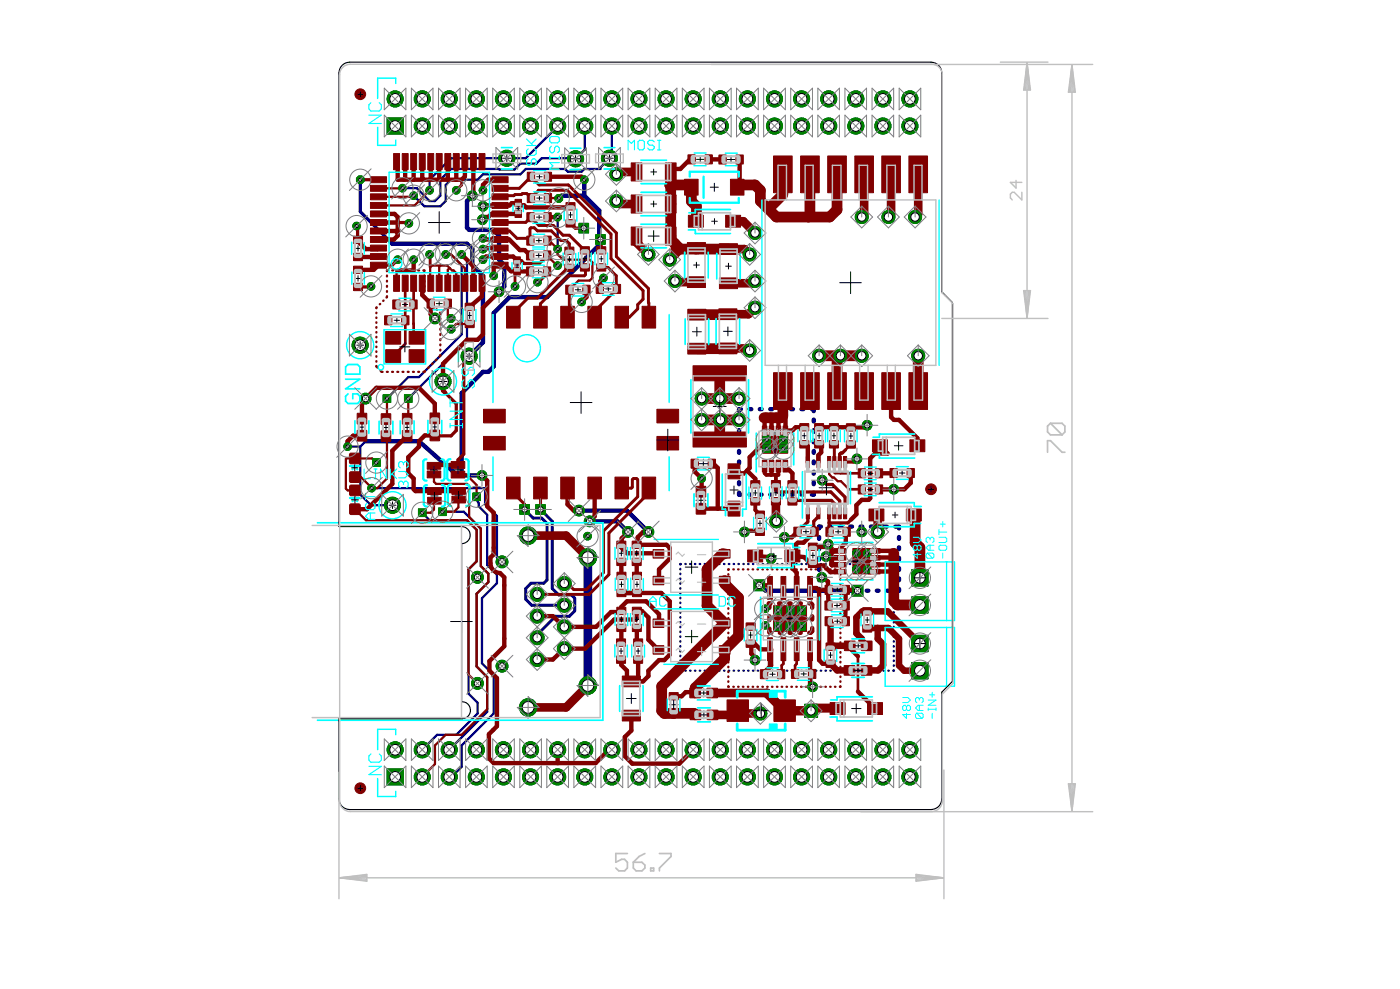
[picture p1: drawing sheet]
<svg xmlns="http://www.w3.org/2000/svg" width="210mm" height="148mm" viewBox="0 0 210 148" stroke-linecap="round" stroke-linejoin="round" font-family="sans-serif">
<path d="M89.9 35.9v-.2l.1 .2M78.7 76.3l1.2 1.3h1.3l.8 .8v8.5l-.5 .5h-1.9l-.8 .8v1.6l.9 .9h4.9M81 76.3l1.8 1.8v10.1l1 .9h1.9l.5 .5v1.9l-.8 .8h-2.1l-2.8 2.9v.3" fill="none" stroke="#000080" stroke-width=".44"/>
<g fill="none" stroke="#000080" stroke-width=".66">
<path d="M58.4 36.1l.4 .4h11.2l.8 .8v2.4l1.6 1.6v10l-2.1 2.1M62 38.7v.2M70.8 29.3l-.8 .8v4l.3 .3h3.6l.9 .9v3.6l.8 .8v3.2l-.8 .8M72.3 30.9h.1M72.4 32.5l-.1 .4M83.5 32.4l.1 .1M87.1 34.1l.4 .1zM87.6 29.3l2.3 2.3v5.1l-7.9 7.8h-5.6l-2.4 2.4v8l-.8 .8h-.8l-3.2 3.2v12.3M87.6 29.3h-3.4l-.4 .4M87.6 26.9v2.4M54.8 66.1h8l5.8 5.1h3.7M86.8 76.5h7.2l3.2 3.2"/>
<path d="M88.4 78.1h4.2l1.6 1.6M110.8 62.9v.2M110.8 64.4v.3M110.8 66v.3M110.8 67.6v.2M110.8 69.1v.3M110.8 70.7v.3M110.8 72.2v.3M110.8 73.8v.3h.3M111.1 61.3h-.3v.3M111.4 79.7h.2M112.4 74.1h.2"/>
<path d="M112.4 61.3h.2M113.9 74.1h.3M113.9 61.3h.3M115.5 74.1h.3M115.5 61.3h.3M117.1 74.1h.2M117.1 61.3h.2M118.6 74.1h.3M118.6 61.3h.3M120.2 74.1h.2M120.2 61.3h.2M121.7 61.3h.3v.3"/>
<path d="M122 73.8v.3h-.3M122 62.9v.2M122 64.4v.3M122 66v.3M122 67.6v.2M122 69.1v.3M122 70.7v.3M122 72.2v.3M123.1 78.9h-.3v.3M124.4 78.9h.2M125.9 78.9h.3M127.5 78.9h.2"/>
<path d="M128.4 68.5l.2 .2h-.1M129 78.9h.3M129.3 79.6l-.1 .1M130 63.5v.2M130.6 78.9h.3M132.1 78.9h.9M134.1 73.2h.1l-.2 .1zM134.2 78.9h.6v.3M113 98.9h.2l-.3 .1zM113.8 87.7l1 .8h13.9M115.6 83.5v.2M122.8 80.5v.2"/>
<path d="M122.8 82v.3M122.8 83.6v.2M122.8 85.1v.3M122.8 86.7v.2M122.8 88.2v.3M123.2 86.5v.3l.2-.1M129.9 88.5h.3M131.5 88.5h.2M133 88.5h.3M134.8 88.2v.3h-.3M134.8 80.5v.2M134.8 82v.3"/>
<path d="M134.8 83.6v.2M134.8 85.1v.3M134.8 86.7v.2M121.8 102.9h.3"/>
</g>
<g fill="none" stroke="#000080" stroke-width=".34">
<path d="M83.6 18.9l-4.8 4.8h-11.2l-3.2 3.2v1.6M87.7 18.9v3.5l-1.4 1.4-.1-.1h-5l-.8 .8h-2.4l-.9 .9-9.5-.1-1.6 1.6v2.4l-.8 .8h-.8l-1.9-1.9h-2.2M91.7 18.9v4.4l-1.7 1.8v.2h-2.4l-.4 .4h-2.1l-.4-.4h-5.9l-.8 .8h-5.6l-.8 .8h-4l-.8 .8v2.4l-.8 .8h-2.4l-1.6-1.6M66.8 38.1h.8l1.6 1.6v10.4l-6.4 6.4h-1.6l-3.2 3.2M69.2 38.1l.8 .8v12l-8.8 8.8M83.6 32.5v4.8M83.8 29.7h.1M67.6 47.7v.1M67.6 49.3l.1 .4zM52.1 66.9h1.9M54 66.9v7.2l1.6 1.6h3.2M54.8 66.1l-.8 .8"/>
<path d="M55.7 73.1h16.9l.1 .2v2.2l1.8 1.8v6.2l.8 .7M63.3 76.8l1.1 1.1h5.6l1.5 1.5v4.7l-1.2 1.2v18.6l1.3 1.4v1.6l-3.2 3.2h-2.9l-2.2 2.2M66.3 76.7h3.2l2.6 2.5v5.6l1.1 1.1v1.3l-1.7 1.8v10.8l1.5 1.7v5.1l-5.6 5.7h-.1M71.5 74.4v.5l.3 .5v.5l1.2 1.2v7.5l1.5 1.5v1.3l-2.2 2.2v9.8l1.7 1.7v5.8l-4.8 4.8v3.2l-1.5 1.5h-.3M102 85.2v.1M102 85.9v.1M102 86.7h.1M102 87.4v.1M102 88.1v.1M102 88.8v.1M102 89.6h.1M102 90.3v.1"/>
<path d="M102 91v.1M102 91.7v.1M102 92.5h.1M102 93.2v.1M102 93.9v.1M102 94.6v.1M102 95.3v.1M102 96.1h.1M102 96.8v.1M102 97.5v.1M102 98.2v.1M102 99h.1"/>
<path d="M102 99.7v.1M102.1 84.5l-.1 .1M102.7 84.5h.1M103.5 84.5h.1M104.2 84.5h.1M104.9 84.5h.1M105.6 84.5h.1M106.4 84.5h.1M107.1 84.5h.1M107.8 84.5h.1M108.5 84.5h.1M109.3 84.5h.1"/>
<path d="M110 84.5h.1M110.7 84.5h.1M111.4 84.5h.1M112.2 84.5h.1M112.9 84.5h.1M113.6 84.5h.1M114.3 84.5h.1M115.1 84.5h.1M115.8 84.5h.1M116.5 84.5h.1M117.2 84.5h.1M118 84.5h.1"/>
<path d="M118.7 84.5h.1M119.4 84.5h.1M120.1 84.5h.1M120.9 84.5h.1M121.6 84.5h.1M122.3 84.5h.1M123 84.5h.1M123.8 84.5h.1M124.5 84.5h.1M125.2 84.5h.1M125.9 84.5h.1M126.7 84.5h.1"/>
<path d="M127.4 84.5h.1M128.1 84.5h.1M128.8 84.5h.1M129.6 84.5h.1M130.3 84.5h.1M131 84.5h.1M131.7 84.5h.1M132.5 84.5h.1M133.2 84.5h.1M133.9 84.5l.1 .1M134 85.2v.1M134 85.9v.1"/>
<path d="M134 86.7h.1M134 87.4v.1M134 88.1v.1M134 88.8v.1M134 89.6h.1M134 90.3v.1M134 91v.1M134 91.7v.1M134 92.5h.1M134 93.2v.1M134 93.9v.1M134 94.6v.1"/>
<path d="M134 95.3v.1M134 96.1h.1M134 96.8v.1M134 97.5v.1M134 98.2v.1M134 99h.1M134 99.7v.1M102 100.4l.1 .1M102.7 100.5h.1M103.5 100.5h.1M104.2 100.5h.1M104.9 100.5h.1"/>
<path d="M105.6 100.5h.1M106.4 100.5h.1M107.1 100.5h.1M107.8 100.5h.1M108.5 100.5h.1M109.3 100.5h.1M110 100.5h.1M110.7 100.5h.1M111.4 100.5h.1M112.2 100.5h.1M112.9 100.5h.1M113.6 100.5h.1"/>
<path d="M114.3 100.5h.1M115.1 100.5h.1M115.8 100.5h.1M116.5 100.5h.1M117.2 100.5h.1M118 100.5h.1M118.7 100.5h.1M119.4 100.5h.1M120.1 100.5h.1M120.9 100.5h.1M121.6 100.5h.1M122.3 100.5h.1"/>
<path d="M123 100.5h.1M123.8 100.5h.1M124.5 100.5h.1M125.2 100.5h.1M125.9 100.5h.1M126.7 100.5h.1M127.4 100.5h.1M128.1 100.5h.1M128.8 100.5h.1M129.6 100.5h.1M130.3 100.5h.1M131 100.5h.1"/>
<path d="M131.7 100.5h.1M132.5 100.5h.1M133.2 100.5h.1M134 100.4l-.1 .1"/>
</g>
<path d="M129 53.3h.2M137.6 53.3h.1M116.4 77.9v.2" fill="none" stroke="#000080" stroke-width="1.6"/>
<path d="M53.6 33.8l-.1 .1M54 26.9v4.8l4.4 4.4M59.6 38.9l.1 .1M61.3 33.2v.3M83.6 39.8v.1M55.6 42.9l.3 .1M80.4 42.3h.2M123.6 71.7l-.2-.1-.1 .3M117.6 80.5h.2" fill="none" stroke="#000080" stroke-width=".49"/>
<path d="M87.6 83l.5 .5v19.2" fill="none" stroke="#000080" stroke-width="1.3"/>
<path d="M121.6 106.3v.2" fill="none" stroke="#000080" stroke-width="1.4"/>
<path d="M136.7 85.3h2.4v2.5h-2.4z" fill="#008000" stroke="#008000" stroke-width=".15"/>
<circle cx="137.9" cy="86.6" r=".8" fill="#fff" stroke="#000" stroke-width=".15"/>
<path d="M136.7 89.4h2.4v2.5h-2.4z" fill="#008000" stroke="#008000" stroke-width=".15"/>
<circle cx="137.9" cy="90.6" r=".8" fill="#fff" stroke="#000" stroke-width=".15"/>
<path d="M136.7 95.2h2.4v2.4h-2.4z" fill="#008000" stroke="#008000" stroke-width=".15"/>
<circle cx="137.9" cy="96.4" r=".8" fill="#fff" stroke="#000" stroke-width=".15"/>
<path d="M136.7 99.3h2.4v2.4h-2.4z" fill="#008000" stroke="#008000" stroke-width=".15"/>
<circle cx="137.9" cy="100.5" r=".8" fill="#fff" stroke="#000" stroke-width=".15"/>
<circle cx="70.3" cy="53.4" r="1.21" fill="#008000" stroke="#008000" stroke-width=".15"/>
<circle cx="70.3" cy="53.4" r=".8" fill="#fff" stroke="#000" stroke-width=".15"/>
<circle cx="76" cy="23.7" r="1.21" fill="#008000" stroke="#008000" stroke-width=".15"/>
<circle cx="76" cy="23.7" r=".8" fill="#fff" stroke="#000" stroke-width=".15"/>
<circle cx="91.4" cy="23.7" r="1.21" fill="#008000" stroke="#008000" stroke-width=".15"/>
<circle cx="91.4" cy="23.7" r=".8" fill="#fff" stroke="#000" stroke-width=".15"/>
<circle cx="86.3" cy="23.8" r="1.21" fill="#008000" stroke="#008000" stroke-width=".15"/>
<circle cx="86.3" cy="23.8" r=".8" fill="#fff" stroke="#000" stroke-width=".15"/>
<circle cx="66.4" cy="57.2" r="1.21" fill="#008000" stroke="#008000" stroke-width=".15"/>
<circle cx="66.4" cy="57.2" r=".8" fill="#fff" stroke="#000" stroke-width=".15"/>
<circle cx="58.8" cy="75.7" r="1.21" fill="#008000" stroke="#008000" stroke-width=".15"/>
<circle cx="58.8" cy="75.7" r=".8" fill="#fff" stroke="#000" stroke-width=".15"/>
<circle cx="54" cy="51.7" r="1.21" fill="#008000" stroke="#008000" stroke-width=".15"/>
<circle cx="54" cy="51.7" r=".8" fill="#fff" stroke="#000" stroke-width=".15"/>
<circle cx="136.4" cy="116.4" r="1.21" fill="#008000" stroke="#008000" stroke-width=".15"/>
<circle cx="136.4" cy="116.4" r=".8" fill="#fff" stroke="#000" stroke-width=".15"/>
<circle cx="136.4" cy="14.8" r="1.21" fill="#008000" stroke="#008000" stroke-width=".15"/>
<circle cx="136.4" cy="14.8" r=".8" fill="#fff" stroke="#000" stroke-width=".15"/>
<circle cx="128.3" cy="116.4" r="1.21" fill="#008000" stroke="#008000" stroke-width=".15"/>
<circle cx="128.3" cy="116.4" r=".8" fill="#fff" stroke="#000" stroke-width=".15"/>
<circle cx="124.2" cy="116.4" r="1.21" fill="#008000" stroke="#008000" stroke-width=".15"/>
<circle cx="124.2" cy="116.4" r=".8" fill="#fff" stroke="#000" stroke-width=".15"/>
<circle cx="120.2" cy="116.4" r="1.21" fill="#008000" stroke="#008000" stroke-width=".15"/>
<circle cx="120.2" cy="116.4" r=".8" fill="#fff" stroke="#000" stroke-width=".15"/>
<circle cx="116.1" cy="116.4" r="1.21" fill="#008000" stroke="#008000" stroke-width=".15"/>
<circle cx="116.1" cy="116.4" r=".8" fill="#fff" stroke="#000" stroke-width=".15"/>
<circle cx="112.1" cy="116.4" r="1.21" fill="#008000" stroke="#008000" stroke-width=".15"/>
<circle cx="112.1" cy="116.4" r=".8" fill="#fff" stroke="#000" stroke-width=".15"/>
<circle cx="108" cy="116.4" r="1.21" fill="#008000" stroke="#008000" stroke-width=".15"/>
<circle cx="108" cy="116.4" r=".8" fill="#fff" stroke="#000" stroke-width=".15"/>
<circle cx="103.9" cy="116.4" r="1.21" fill="#008000" stroke="#008000" stroke-width=".15"/>
<circle cx="103.9" cy="116.4" r=".8" fill="#fff" stroke="#000" stroke-width=".15"/>
<circle cx="132.4" cy="116.4" r="1.21" fill="#008000" stroke="#008000" stroke-width=".15"/>
<circle cx="132.4" cy="116.4" r=".8" fill="#fff" stroke="#000" stroke-width=".15"/>
<circle cx="99.9" cy="116.4" r="1.21" fill="#008000" stroke="#008000" stroke-width=".15"/>
<circle cx="99.9" cy="116.4" r=".8" fill="#fff" stroke="#000" stroke-width=".15"/>
<circle cx="95.8" cy="116.4" r="1.21" fill="#008000" stroke="#008000" stroke-width=".15"/>
<circle cx="95.8" cy="116.4" r=".8" fill="#fff" stroke="#000" stroke-width=".15"/>
<circle cx="91.7" cy="116.4" r="1.21" fill="#008000" stroke="#008000" stroke-width=".15"/>
<circle cx="91.7" cy="116.4" r=".8" fill="#fff" stroke="#000" stroke-width=".15"/>
<circle cx="87.7" cy="116.4" r="1.21" fill="#008000" stroke="#008000" stroke-width=".15"/>
<circle cx="87.7" cy="116.4" r=".8" fill="#fff" stroke="#000" stroke-width=".15"/>
<circle cx="83.6" cy="116.4" r="1.21" fill="#008000" stroke="#008000" stroke-width=".15"/>
<circle cx="83.6" cy="116.4" r=".8" fill="#fff" stroke="#000" stroke-width=".15"/>
<circle cx="79.5" cy="116.4" r="1.21" fill="#008000" stroke="#008000" stroke-width=".15"/>
<circle cx="79.5" cy="116.4" r=".8" fill="#fff" stroke="#000" stroke-width=".15"/>
<circle cx="75.5" cy="116.4" r="1.21" fill="#008000" stroke="#008000" stroke-width=".15"/>
<circle cx="75.5" cy="116.4" r=".8" fill="#fff" stroke="#000" stroke-width=".15"/>
<circle cx="71.4" cy="116.4" r="1.21" fill="#008000" stroke="#008000" stroke-width=".15"/>
<circle cx="71.4" cy="116.4" r=".8" fill="#fff" stroke="#000" stroke-width=".15"/>
<circle cx="67.4" cy="116.4" r="1.21" fill="#008000" stroke="#008000" stroke-width=".15"/>
<circle cx="67.4" cy="116.4" r=".8" fill="#fff" stroke="#000" stroke-width=".15"/>
<circle cx="63.3" cy="116.4" r="1.21" fill="#008000" stroke="#008000" stroke-width=".15"/>
<circle cx="63.3" cy="116.4" r=".8" fill="#fff" stroke="#000" stroke-width=".15"/>
<circle cx="136.4" cy="112.3" r="1.21" fill="#008000" stroke="#008000" stroke-width=".15"/>
<circle cx="136.4" cy="112.3" r=".8" fill="#fff" stroke="#000" stroke-width=".15"/>
<circle cx="128.3" cy="112.3" r="1.21" fill="#008000" stroke="#008000" stroke-width=".15"/>
<circle cx="128.3" cy="112.3" r=".8" fill="#fff" stroke="#000" stroke-width=".15"/>
<circle cx="124.2" cy="112.3" r="1.21" fill="#008000" stroke="#008000" stroke-width=".15"/>
<circle cx="124.2" cy="112.3" r=".8" fill="#fff" stroke="#000" stroke-width=".15"/>
<circle cx="120.2" cy="112.3" r="1.21" fill="#008000" stroke="#008000" stroke-width=".15"/>
<circle cx="120.2" cy="112.3" r=".8" fill="#fff" stroke="#000" stroke-width=".15"/>
<circle cx="116.1" cy="112.3" r="1.21" fill="#008000" stroke="#008000" stroke-width=".15"/>
<circle cx="116.1" cy="112.3" r=".8" fill="#fff" stroke="#000" stroke-width=".15"/>
<circle cx="112.1" cy="112.3" r="1.21" fill="#008000" stroke="#008000" stroke-width=".15"/>
<circle cx="112.1" cy="112.3" r=".8" fill="#fff" stroke="#000" stroke-width=".15"/>
<circle cx="108" cy="112.3" r="1.21" fill="#008000" stroke="#008000" stroke-width=".15"/>
<circle cx="108" cy="112.3" r=".8" fill="#fff" stroke="#000" stroke-width=".15"/>
<circle cx="103.9" cy="112.3" r="1.21" fill="#008000" stroke="#008000" stroke-width=".15"/>
<circle cx="103.9" cy="112.3" r=".8" fill="#fff" stroke="#000" stroke-width=".15"/>
<circle cx="132.4" cy="112.3" r="1.21" fill="#008000" stroke="#008000" stroke-width=".15"/>
<circle cx="132.4" cy="112.3" r=".8" fill="#fff" stroke="#000" stroke-width=".15"/>
<circle cx="99.9" cy="112.3" r="1.21" fill="#008000" stroke="#008000" stroke-width=".15"/>
<circle cx="99.9" cy="112.3" r=".8" fill="#fff" stroke="#000" stroke-width=".15"/>
<circle cx="95.8" cy="112.3" r="1.21" fill="#008000" stroke="#008000" stroke-width=".15"/>
<circle cx="95.8" cy="112.3" r=".8" fill="#fff" stroke="#000" stroke-width=".15"/>
<circle cx="91.7" cy="112.3" r="1.21" fill="#008000" stroke="#008000" stroke-width=".15"/>
<circle cx="91.7" cy="112.3" r=".8" fill="#fff" stroke="#000" stroke-width=".15"/>
<circle cx="87.7" cy="112.3" r="1.21" fill="#008000" stroke="#008000" stroke-width=".15"/>
<circle cx="87.7" cy="112.3" r=".8" fill="#fff" stroke="#000" stroke-width=".15"/>
<circle cx="83.6" cy="112.3" r="1.21" fill="#008000" stroke="#008000" stroke-width=".15"/>
<circle cx="83.6" cy="112.3" r=".8" fill="#fff" stroke="#000" stroke-width=".15"/>
<circle cx="79.5" cy="112.3" r="1.21" fill="#008000" stroke="#008000" stroke-width=".15"/>
<circle cx="79.5" cy="112.3" r=".8" fill="#fff" stroke="#000" stroke-width=".15"/>
<circle cx="75.5" cy="112.3" r="1.21" fill="#008000" stroke="#008000" stroke-width=".15"/>
<circle cx="75.5" cy="112.3" r=".8" fill="#fff" stroke="#000" stroke-width=".15"/>
<circle cx="71.4" cy="112.3" r="1.21" fill="#008000" stroke="#008000" stroke-width=".15"/>
<circle cx="71.4" cy="112.3" r=".8" fill="#fff" stroke="#000" stroke-width=".15"/>
<circle cx="67.4" cy="112.3" r="1.21" fill="#008000" stroke="#008000" stroke-width=".15"/>
<circle cx="67.4" cy="112.3" r=".8" fill="#fff" stroke="#000" stroke-width=".15"/>
<circle cx="63.3" cy="112.3" r="1.21" fill="#008000" stroke="#008000" stroke-width=".15"/>
<circle cx="63.3" cy="112.3" r=".8" fill="#fff" stroke="#000" stroke-width=".15"/>
<circle cx="132.4" cy="14.8" r="1.21" fill="#008000" stroke="#008000" stroke-width=".15"/>
<circle cx="132.4" cy="14.8" r=".8" fill="#fff" stroke="#000" stroke-width=".15"/>
<circle cx="128.3" cy="14.8" r="1.21" fill="#008000" stroke="#008000" stroke-width=".15"/>
<circle cx="128.3" cy="14.8" r=".8" fill="#fff" stroke="#000" stroke-width=".15"/>
<circle cx="124.2" cy="14.8" r="1.21" fill="#008000" stroke="#008000" stroke-width=".15"/>
<circle cx="124.2" cy="14.8" r=".8" fill="#fff" stroke="#000" stroke-width=".15"/>
<circle cx="120.2" cy="14.8" r="1.21" fill="#008000" stroke="#008000" stroke-width=".15"/>
<circle cx="120.2" cy="14.8" r=".8" fill="#fff" stroke="#000" stroke-width=".15"/>
<circle cx="116.1" cy="14.8" r="1.21" fill="#008000" stroke="#008000" stroke-width=".15"/>
<circle cx="116.1" cy="14.8" r=".8" fill="#fff" stroke="#000" stroke-width=".15"/>
<circle cx="112.1" cy="14.8" r="1.21" fill="#008000" stroke="#008000" stroke-width=".15"/>
<circle cx="112.1" cy="14.8" r=".8" fill="#fff" stroke="#000" stroke-width=".15"/>
<circle cx="108" cy="14.8" r="1.21" fill="#008000" stroke="#008000" stroke-width=".15"/>
<circle cx="108" cy="14.8" r=".8" fill="#fff" stroke="#000" stroke-width=".15"/>
<circle cx="103.9" cy="14.8" r="1.21" fill="#008000" stroke="#008000" stroke-width=".15"/>
<circle cx="103.9" cy="14.8" r=".8" fill="#fff" stroke="#000" stroke-width=".15"/>
<circle cx="99.9" cy="14.8" r="1.21" fill="#008000" stroke="#008000" stroke-width=".15"/>
<circle cx="99.9" cy="14.8" r=".8" fill="#fff" stroke="#000" stroke-width=".15"/>
<circle cx="95.8" cy="14.8" r="1.21" fill="#008000" stroke="#008000" stroke-width=".15"/>
<circle cx="95.8" cy="14.8" r=".8" fill="#fff" stroke="#000" stroke-width=".15"/>
<circle cx="91.7" cy="14.8" r="1.21" fill="#008000" stroke="#008000" stroke-width=".15"/>
<circle cx="91.7" cy="14.8" r=".8" fill="#fff" stroke="#000" stroke-width=".15"/>
<circle cx="87.7" cy="14.8" r="1.21" fill="#008000" stroke="#008000" stroke-width=".15"/>
<circle cx="87.7" cy="14.8" r=".8" fill="#fff" stroke="#000" stroke-width=".15"/>
<circle cx="83.6" cy="14.8" r="1.21" fill="#008000" stroke="#008000" stroke-width=".15"/>
<circle cx="83.6" cy="14.8" r=".8" fill="#fff" stroke="#000" stroke-width=".15"/>
<circle cx="79.5" cy="14.8" r="1.21" fill="#008000" stroke="#008000" stroke-width=".15"/>
<circle cx="79.5" cy="14.8" r=".8" fill="#fff" stroke="#000" stroke-width=".15"/>
<circle cx="75.5" cy="14.8" r="1.21" fill="#008000" stroke="#008000" stroke-width=".15"/>
<circle cx="75.5" cy="14.8" r=".8" fill="#fff" stroke="#000" stroke-width=".15"/>
<circle cx="71.4" cy="14.8" r="1.21" fill="#008000" stroke="#008000" stroke-width=".15"/>
<circle cx="71.4" cy="14.8" r=".8" fill="#fff" stroke="#000" stroke-width=".15"/>
<circle cx="67.4" cy="14.8" r="1.21" fill="#008000" stroke="#008000" stroke-width=".15"/>
<circle cx="67.4" cy="14.8" r=".8" fill="#fff" stroke="#000" stroke-width=".15"/>
<circle cx="63.3" cy="14.8" r="1.21" fill="#008000" stroke="#008000" stroke-width=".15"/>
<circle cx="63.3" cy="14.8" r=".8" fill="#fff" stroke="#000" stroke-width=".15"/>
<circle cx="136.4" cy="18.9" r="1.21" fill="#008000" stroke="#008000" stroke-width=".15"/>
<circle cx="136.4" cy="18.9" r=".8" fill="#fff" stroke="#000" stroke-width=".15"/>
<circle cx="132.4" cy="18.9" r="1.21" fill="#008000" stroke="#008000" stroke-width=".15"/>
<circle cx="132.4" cy="18.9" r=".8" fill="#fff" stroke="#000" stroke-width=".15"/>
<circle cx="128.3" cy="18.9" r="1.21" fill="#008000" stroke="#008000" stroke-width=".15"/>
<circle cx="128.3" cy="18.9" r=".8" fill="#fff" stroke="#000" stroke-width=".15"/>
<circle cx="124.2" cy="18.9" r="1.21" fill="#008000" stroke="#008000" stroke-width=".15"/>
<circle cx="124.2" cy="18.9" r=".8" fill="#fff" stroke="#000" stroke-width=".15"/>
<circle cx="120.2" cy="18.9" r="1.21" fill="#008000" stroke="#008000" stroke-width=".15"/>
<circle cx="120.2" cy="18.9" r=".8" fill="#fff" stroke="#000" stroke-width=".15"/>
<circle cx="116.1" cy="18.9" r="1.21" fill="#008000" stroke="#008000" stroke-width=".15"/>
<circle cx="116.1" cy="18.9" r=".8" fill="#fff" stroke="#000" stroke-width=".15"/>
<circle cx="112.1" cy="18.9" r="1.21" fill="#008000" stroke="#008000" stroke-width=".15"/>
<circle cx="112.1" cy="18.9" r=".8" fill="#fff" stroke="#000" stroke-width=".15"/>
<circle cx="108" cy="18.9" r="1.21" fill="#008000" stroke="#008000" stroke-width=".15"/>
<circle cx="108" cy="18.9" r=".8" fill="#fff" stroke="#000" stroke-width=".15"/>
<circle cx="103.9" cy="18.9" r="1.21" fill="#008000" stroke="#008000" stroke-width=".15"/>
<circle cx="103.9" cy="18.9" r=".8" fill="#fff" stroke="#000" stroke-width=".15"/>
<circle cx="99.9" cy="18.9" r="1.21" fill="#008000" stroke="#008000" stroke-width=".15"/>
<circle cx="99.9" cy="18.9" r=".8" fill="#fff" stroke="#000" stroke-width=".15"/>
<circle cx="95.8" cy="18.9" r="1.21" fill="#008000" stroke="#008000" stroke-width=".15"/>
<circle cx="95.8" cy="18.9" r=".8" fill="#fff" stroke="#000" stroke-width=".15"/>
<circle cx="91.7" cy="18.9" r="1.21" fill="#008000" stroke="#008000" stroke-width=".15"/>
<circle cx="91.7" cy="18.9" r=".8" fill="#fff" stroke="#000" stroke-width=".15"/>
<circle cx="87.7" cy="18.9" r="1.21" fill="#008000" stroke="#008000" stroke-width=".15"/>
<circle cx="87.7" cy="18.9" r=".8" fill="#fff" stroke="#000" stroke-width=".15"/>
<circle cx="83.6" cy="18.9" r="1.21" fill="#008000" stroke="#008000" stroke-width=".15"/>
<circle cx="83.6" cy="18.9" r=".8" fill="#fff" stroke="#000" stroke-width=".15"/>
<circle cx="79.5" cy="18.9" r="1.21" fill="#008000" stroke="#008000" stroke-width=".15"/>
<circle cx="79.5" cy="18.9" r=".8" fill="#fff" stroke="#000" stroke-width=".15"/>
<circle cx="75.5" cy="18.9" r="1.21" fill="#008000" stroke="#008000" stroke-width=".15"/>
<circle cx="75.5" cy="18.9" r=".8" fill="#fff" stroke="#000" stroke-width=".15"/>
<circle cx="71.4" cy="18.9" r="1.21" fill="#008000" stroke="#008000" stroke-width=".15"/>
<circle cx="71.4" cy="18.9" r=".8" fill="#fff" stroke="#000" stroke-width=".15"/>
<circle cx="67.4" cy="18.9" r="1.21" fill="#008000" stroke="#008000" stroke-width=".15"/>
<circle cx="67.4" cy="18.9" r=".8" fill="#fff" stroke="#000" stroke-width=".15"/>
<circle cx="63.3" cy="18.9" r="1.21" fill="#008000" stroke="#008000" stroke-width=".15"/>
<circle cx="63.3" cy="18.9" r=".8" fill="#fff" stroke="#000" stroke-width=".15"/>
<path d="M58 115.2h2.5v2.4h-2.5z" fill="#008000" stroke="#008000" stroke-width=".15"/>
<circle cx="59.2" cy="116.4" r=".8" fill="#fff" stroke="#000" stroke-width=".15"/>
<circle cx="59.2" cy="112.3" r="1.21" fill="#008000" stroke="#008000" stroke-width=".15"/>
<circle cx="59.2" cy="112.3" r=".8" fill="#fff" stroke="#000" stroke-width=".15"/>
<circle cx="59.2" cy="14.8" r="1.21" fill="#008000" stroke="#008000" stroke-width=".15"/>
<circle cx="59.2" cy="14.8" r=".8" fill="#fff" stroke="#000" stroke-width=".15"/>
<path d="M58 17.7h2.5v2.4h-2.5z" fill="#008000" stroke="#008000" stroke-width=".15"/>
<circle cx="59.2" cy="18.9" r=".8" fill="#fff" stroke="#000" stroke-width=".15"/>
<circle cx="84.6" cy="87.4" r="1.04" fill="#008000" stroke="#008000" stroke-width=".15"/>
<circle cx="84.6" cy="87.4" r=".64" fill="#fff" stroke="#000" stroke-width=".15"/>
<circle cx="80.5" cy="89" r="1.04" fill="#008000" stroke="#008000" stroke-width=".15"/>
<circle cx="80.5" cy="89" r=".64" fill="#fff" stroke="#000" stroke-width=".15"/>
<circle cx="84.6" cy="90.7" r="1.04" fill="#008000" stroke="#008000" stroke-width=".15"/>
<circle cx="84.6" cy="90.7" r=".64" fill="#fff" stroke="#000" stroke-width=".15"/>
<circle cx="84.6" cy="93.9" r="1.04" fill="#008000" stroke="#008000" stroke-width=".15"/>
<circle cx="84.6" cy="93.9" r=".64" fill="#fff" stroke="#000" stroke-width=".15"/>
<circle cx="84.6" cy="97.2" r="1.04" fill="#008000" stroke="#008000" stroke-width=".15"/>
<circle cx="84.6" cy="97.2" r=".64" fill="#fff" stroke="#000" stroke-width=".15"/>
<circle cx="80.5" cy="92.3" r="1.04" fill="#008000" stroke="#008000" stroke-width=".15"/>
<circle cx="80.5" cy="92.3" r=".64" fill="#fff" stroke="#000" stroke-width=".15"/>
<circle cx="80.5" cy="95.5" r="1.04" fill="#008000" stroke="#008000" stroke-width=".15"/>
<circle cx="80.5" cy="95.5" r=".64" fill="#fff" stroke="#000" stroke-width=".15"/>
<circle cx="80.5" cy="98.8" r="1.04" fill="#008000" stroke="#008000" stroke-width=".15"/>
<circle cx="80.5" cy="98.8" r=".64" fill="#fff" stroke="#000" stroke-width=".15"/>
<circle cx="75.3" cy="99.8" r=".89" fill="#008000" stroke="#008000" stroke-width=".15"/>
<circle cx="75.3" cy="99.8" r=".49" fill="#fff" stroke="#000" stroke-width=".15"/>
<circle cx="71.6" cy="102.4" r=".89" fill="#008000" stroke="#008000" stroke-width=".15"/>
<circle cx="71.6" cy="102.4" r=".49" fill="#fff" stroke="#000" stroke-width=".15"/>
<circle cx="75.3" cy="84.2" r=".89" fill="#008000" stroke="#008000" stroke-width=".15"/>
<circle cx="75.3" cy="84.2" r=".49" fill="#fff" stroke="#000" stroke-width=".15"/>
<circle cx="71.6" cy="86.5" r=".89" fill="#008000" stroke="#008000" stroke-width=".15"/>
<circle cx="71.6" cy="86.5" r=".49" fill="#fff" stroke="#000" stroke-width=".15"/>
<circle cx="79.2" cy="80.2" r="1.31" fill="#008000" stroke="#008000" stroke-width=".15"/>
<circle cx="79.2" cy="80.2" r=".89" fill="#fff" stroke="#000" stroke-width=".15"/>
<circle cx="79.2" cy="106" r="1.31" fill="#008000" stroke="#008000" stroke-width=".15"/>
<circle cx="79.2" cy="106" r=".89" fill="#fff" stroke="#000" stroke-width=".15"/>
<circle cx="88.1" cy="83.5" r="1.31" fill="#008000" stroke="#008000" stroke-width=".15"/>
<circle cx="88.1" cy="83.5" r=".89" fill="#fff" stroke="#000" stroke-width=".15"/>
<circle cx="88.1" cy="102.7" r="1.31" fill="#008000" stroke="#008000" stroke-width=".15"/>
<circle cx="88.1" cy="102.7" r=".89" fill="#fff" stroke="#000" stroke-width=".15"/>
<path d="M77.9 75.6h1.5v1.4h-1.5z" fill="#008000" stroke="#008000" stroke-width=".15"/>
<circle cx="78.7" cy="76.3" r=".4" fill="#fff" stroke="#000" stroke-width=".15"/>
<path d="M80.3 75.6h1.5v1.4h-1.5z" fill="#008000" stroke="#008000" stroke-width=".15"/>
<circle cx="81" cy="76.3" r=".4" fill="#fff" stroke="#000" stroke-width=".15"/>
<circle cx="121.8" cy="102.9" r=".72" fill="#008000" stroke="#008000" stroke-width=".15"/>
<circle cx="121.8" cy="102.9" r=".4" fill="#fff" stroke="#000" stroke-width=".15"/>
<circle cx="114.7" cy="91.2" r=".57" fill="#008000" stroke="#008000" stroke-width=".15"/>
<circle cx="114.7" cy="91.2" r=".23" fill="#fff" stroke="#000" stroke-width=".15"/>
<circle cx="114.7" cy="93.7" r=".57" fill="#008000" stroke="#008000" stroke-width=".15"/>
<circle cx="114.7" cy="93.7" r=".23" fill="#fff" stroke="#000" stroke-width=".15"/>
<path d="M116.1 90.9h1.1v1.1h-1.1z" fill="#008000" stroke="#008000" stroke-width=".15"/>
<circle cx="116.6" cy="91.5" r=".23" fill="#fff" stroke="#000" stroke-width=".15"/>
<path d="M117.9 90.9h1.2v1.1h-1.2z" fill="#008000" stroke="#008000" stroke-width=".15"/>
<circle cx="118.5" cy="91.5" r=".23" fill="#fff" stroke="#000" stroke-width=".15"/>
<path d="M119.6 90.9h1.1v1.1h-1.1z" fill="#008000" stroke="#008000" stroke-width=".15"/>
<circle cx="120.2" cy="91.5" r=".23" fill="#fff" stroke="#000" stroke-width=".15"/>
<path d="M116.1 93.3h1.1v1.1h-1.1z" fill="#008000" stroke="#008000" stroke-width=".15"/>
<circle cx="116.6" cy="93.9" r=".23" fill="#fff" stroke="#000" stroke-width=".15"/>
<path d="M117.8 93.3h1.2v1.1h-1.2z" fill="#008000" stroke="#008000" stroke-width=".15"/>
<circle cx="118.4" cy="93.9" r=".23" fill="#fff" stroke="#000" stroke-width=".15"/>
<path d="M119.6 93.3h1.1v1.1h-1.1z" fill="#008000" stroke="#008000" stroke-width=".15"/>
<circle cx="120.2" cy="93.9" r=".23" fill="#fff" stroke="#000" stroke-width=".15"/>
<circle cx="114" cy="106.9" r=".97" fill="#008000" stroke="#008000" stroke-width=".15"/>
<circle cx="114" cy="106.9" r=".64" fill="#fff" stroke="#000" stroke-width=".15"/>
<circle cx="137.7" cy="53.3" r=".97" fill="#008000" stroke="#008000" stroke-width=".15"/>
<circle cx="137.7" cy="53.3" r=".64" fill="#fff" stroke="#000" stroke-width=".15"/>
<circle cx="110.8" cy="62.9" r=".97" fill="#008000" stroke="#008000" stroke-width=".15"/>
<circle cx="110.8" cy="62.9" r=".64" fill="#fff" stroke="#000" stroke-width=".15"/>
<circle cx="108" cy="62.9" r=".97" fill="#008000" stroke="#008000" stroke-width=".15"/>
<circle cx="108" cy="62.9" r=".64" fill="#fff" stroke="#000" stroke-width=".15"/>
<circle cx="105.2" cy="62.9" r=".97" fill="#008000" stroke="#008000" stroke-width=".15"/>
<circle cx="105.2" cy="62.9" r=".64" fill="#fff" stroke="#000" stroke-width=".15"/>
<circle cx="130" cy="63.7" r=".72" fill="#008000" stroke="#008000" stroke-width=".15"/>
<circle cx="130" cy="63.7" r=".4" fill="#fff" stroke="#000" stroke-width=".15"/>
<circle cx="128.5" cy="68.7" r=".72" fill="#008000" stroke="#008000" stroke-width=".15"/>
<circle cx="128.5" cy="68.7" r=".4" fill="#fff" stroke="#000" stroke-width=".15"/>
<circle cx="134" cy="73.3" r=".72" fill="#008000" stroke="#008000" stroke-width=".15"/>
<circle cx="134" cy="73.3" r=".4" fill="#fff" stroke="#000" stroke-width=".15"/>
<circle cx="129.2" cy="79.7" r=".72" fill="#008000" stroke="#008000" stroke-width=".15"/>
<circle cx="129.2" cy="79.7" r=".4" fill="#fff" stroke="#000" stroke-width=".15"/>
<circle cx="123.3" cy="71.9" r=".72" fill="#008000" stroke="#008000" stroke-width=".15"/>
<circle cx="123.3" cy="71.9" r=".4" fill="#fff" stroke="#000" stroke-width=".15"/>
<circle cx="116.4" cy="78.1" r=".97" fill="#008000" stroke="#008000" stroke-width=".15"/>
<circle cx="116.4" cy="78.1" r=".64" fill="#fff" stroke="#000" stroke-width=".15"/>
<circle cx="111.6" cy="79.7" r=".72" fill="#008000" stroke="#008000" stroke-width=".15"/>
<circle cx="111.6" cy="79.7" r=".4" fill="#fff" stroke="#000" stroke-width=".15"/>
<circle cx="115.6" cy="83.7" r=".72" fill="#008000" stroke="#008000" stroke-width=".15"/>
<circle cx="115.6" cy="83.7" r=".4" fill="#fff" stroke="#000" stroke-width=".15"/>
<circle cx="124.2" cy="81.5" r=".72" fill="#008000" stroke="#008000" stroke-width=".15"/>
<circle cx="124.2" cy="81.5" r=".4" fill="#fff" stroke="#000" stroke-width=".15"/>
<circle cx="123.8" cy="83.4" r=".72" fill="#008000" stroke="#008000" stroke-width=".15"/>
<circle cx="123.8" cy="83.4" r=".4" fill="#fff" stroke="#000" stroke-width=".15"/>
<circle cx="123.2" cy="86.5" r=".72" fill="#008000" stroke="#008000" stroke-width=".15"/>
<circle cx="123.2" cy="86.5" r=".4" fill="#fff" stroke="#000" stroke-width=".15"/>
<circle cx="112.4" cy="52.5" r=".97" fill="#008000" stroke="#008000" stroke-width=".15"/>
<circle cx="112.4" cy="52.5" r=".64" fill="#fff" stroke="#000" stroke-width=".15"/>
<circle cx="88.1" cy="80.3" r=".57" fill="#008000" stroke="#008000" stroke-width=".15"/>
<circle cx="88.1" cy="80.3" r=".23" fill="#fff" stroke="#000" stroke-width=".15"/>
<path d="M114.4 65.3h1.1v1.1h-1.1z" fill="#008000" stroke="#008000" stroke-width=".15"/>
<circle cx="115" cy="65.9" r=".23" fill="#fff" stroke="#000" stroke-width=".15"/>
<path d="M116.9 65.3h1.1v1.1h-1.1z" fill="#008000" stroke="#008000" stroke-width=".15"/>
<circle cx="117.5" cy="65.9" r=".23" fill="#fff" stroke="#000" stroke-width=".15"/>
<path d="M116.9 66.7h1.1v1.1h-1.1z" fill="#008000" stroke="#008000" stroke-width=".15"/>
<circle cx="117.5" cy="67.2" r=".23" fill="#fff" stroke="#000" stroke-width=".15"/>
<path d="M114.4 66.7h1.1v1.1h-1.1z" fill="#008000" stroke="#008000" stroke-width=".15"/>
<circle cx="115" cy="67.2" r=".23" fill="#fff" stroke="#000" stroke-width=".15"/>
<circle cx="88.4" cy="78.1" r=".8" fill="#008000" stroke="#008000" stroke-width=".15"/>
<circle cx="88.4" cy="78.1" r=".49" fill="#fff" stroke="#000" stroke-width=".15"/>
<circle cx="94.2" cy="79.7" r=".8" fill="#008000" stroke="#008000" stroke-width=".15"/>
<circle cx="94.2" cy="79.7" r=".49" fill="#fff" stroke="#000" stroke-width=".15"/>
<circle cx="86.8" cy="76.5" r=".8" fill="#008000" stroke="#008000" stroke-width=".15"/>
<circle cx="86.8" cy="76.5" r=".49" fill="#fff" stroke="#000" stroke-width=".15"/>
<circle cx="97.2" cy="79.7" r=".8" fill="#008000" stroke="#008000" stroke-width=".15"/>
<circle cx="97.2" cy="79.7" r=".49" fill="#fff" stroke="#000" stroke-width=".15"/>
<circle cx="72.4" cy="30.9" r=".72" fill="#008000" stroke="#008000" stroke-width=".15"/>
<circle cx="72.4" cy="30.9" r=".4" fill="#fff" stroke="#000" stroke-width=".15"/>
<circle cx="83.6" cy="39.8" r=".57" fill="#008000" stroke="#008000" stroke-width=".15"/>
<circle cx="83.6" cy="39.8" r=".23" fill="#fff" stroke="#000" stroke-width=".15"/>
<circle cx="80.6" cy="42.3" r=".57" fill="#008000" stroke="#008000" stroke-width=".15"/>
<circle cx="80.6" cy="42.3" r=".23" fill="#fff" stroke="#000" stroke-width=".15"/>
<circle cx="53.5" cy="33.9" r=".57" fill="#008000" stroke="#008000" stroke-width=".15"/>
<circle cx="53.5" cy="33.9" r=".23" fill="#fff" stroke="#000" stroke-width=".15"/>
<circle cx="55.6" cy="42.9" r=".57" fill="#008000" stroke="#008000" stroke-width=".15"/>
<circle cx="55.6" cy="42.9" r=".23" fill="#fff" stroke="#000" stroke-width=".15"/>
<circle cx="61.3" cy="33.5" r=".57" fill="#008000" stroke="#008000" stroke-width=".15"/>
<circle cx="61.3" cy="33.5" r=".23" fill="#fff" stroke="#000" stroke-width=".15"/>
<circle cx="62" cy="38.9" r=".57" fill="#008000" stroke="#008000" stroke-width=".15"/>
<circle cx="62" cy="38.9" r=".23" fill="#fff" stroke="#000" stroke-width=".15"/>
<circle cx="67.6" cy="47.7" r=".62" fill="#008000" stroke="#008000" stroke-width=".15"/>
<circle cx="67.6" cy="47.7" r=".23" fill="#fff" stroke="#000" stroke-width=".15"/>
<circle cx="67.6" cy="49.3" r=".62" fill="#008000" stroke="#008000" stroke-width=".15"/>
<circle cx="67.6" cy="49.3" r=".23" fill="#fff" stroke="#000" stroke-width=".15"/>
<circle cx="64.4" cy="38.1" r=".57" fill="#008000" stroke="#008000" stroke-width=".15"/>
<circle cx="64.4" cy="38.1" r=".23" fill="#fff" stroke="#000" stroke-width=".15"/>
<circle cx="68.4" cy="28.5" r=".57" fill="#008000" stroke="#008000" stroke-width=".15"/>
<circle cx="68.4" cy="28.5" r=".23" fill="#fff" stroke="#000" stroke-width=".15"/>
<circle cx="113.2" cy="46.1" r=".97" fill="#008000" stroke="#008000" stroke-width=".15"/>
<circle cx="113.2" cy="46.1" r=".64" fill="#fff" stroke="#000" stroke-width=".15"/>
<circle cx="113.2" cy="42.1" r=".97" fill="#008000" stroke="#008000" stroke-width=".15"/>
<circle cx="113.2" cy="42.1" r=".64" fill="#fff" stroke="#000" stroke-width=".15"/>
<circle cx="101.2" cy="42.1" r=".97" fill="#008000" stroke="#008000" stroke-width=".15"/>
<circle cx="101.2" cy="42.1" r=".64" fill="#fff" stroke="#000" stroke-width=".15"/>
<circle cx="97.2" cy="38.1" r=".97" fill="#008000" stroke="#008000" stroke-width=".15"/>
<circle cx="97.2" cy="38.1" r=".64" fill="#fff" stroke="#000" stroke-width=".15"/>
<circle cx="92.4" cy="30.1" r=".97" fill="#008000" stroke="#008000" stroke-width=".15"/>
<circle cx="92.4" cy="30.1" r=".64" fill="#fff" stroke="#000" stroke-width=".15"/>
<circle cx="92.4" cy="26.1" r=".97" fill="#008000" stroke="#008000" stroke-width=".15"/>
<circle cx="92.4" cy="26.1" r=".64" fill="#fff" stroke="#000" stroke-width=".15"/>
<circle cx="113.2" cy="34.9" r=".97" fill="#008000" stroke="#008000" stroke-width=".15"/>
<circle cx="113.2" cy="34.9" r=".64" fill="#fff" stroke="#000" stroke-width=".15"/>
<circle cx="129.2" cy="32.5" r=".97" fill="#008000" stroke="#008000" stroke-width=".15"/>
<circle cx="129.2" cy="32.5" r=".64" fill="#fff" stroke="#000" stroke-width=".15"/>
<circle cx="133.2" cy="32.5" r=".97" fill="#008000" stroke="#008000" stroke-width=".15"/>
<circle cx="133.2" cy="32.5" r=".64" fill="#fff" stroke="#000" stroke-width=".15"/>
<circle cx="137.2" cy="32.5" r=".97" fill="#008000" stroke="#008000" stroke-width=".15"/>
<circle cx="137.2" cy="32.5" r=".64" fill="#fff" stroke="#000" stroke-width=".15"/>
<circle cx="72.4" cy="37.3" r=".57" fill="#008000" stroke="#008000" stroke-width=".15"/>
<circle cx="72.4" cy="37.3" r=".23" fill="#fff" stroke="#000" stroke-width=".15"/>
<circle cx="72.4" cy="38.9" r=".57" fill="#008000" stroke="#008000" stroke-width=".15"/>
<circle cx="72.4" cy="38.9" r=".23" fill="#fff" stroke="#000" stroke-width=".15"/>
<circle cx="72.4" cy="28.5" r=".57" fill="#008000" stroke="#008000" stroke-width=".15"/>
<circle cx="72.4" cy="28.5" r=".23" fill="#fff" stroke="#000" stroke-width=".15"/>
<circle cx="90.5" cy="41.6" r=".57" fill="#008000" stroke="#008000" stroke-width=".15"/>
<circle cx="90.5" cy="41.6" r=".23" fill="#fff" stroke="#000" stroke-width=".15"/>
<path d="M55.9 68.7h1.1v1.2h-1.1z" fill="#008000" stroke="#008000" stroke-width=".15"/>
<circle cx="56.4" cy="69.3" r=".23" fill="#fff" stroke="#000" stroke-width=".15"/>
<circle cx="87.2" cy="45.2" r=".57" fill="#008000" stroke="#008000" stroke-width=".15"/>
<circle cx="87.2" cy="45.2" r=".23" fill="#fff" stroke="#000" stroke-width=".15"/>
<path d="M57.4 59.1h1.2v1.2h-1.2z" fill="#008000" stroke="#008000" stroke-width=".15"/>
<circle cx="58" cy="59.7" r=".23" fill="#fff" stroke="#000" stroke-width=".15"/>
<circle cx="66.8" cy="38.1" r=".57" fill="#008000" stroke="#008000" stroke-width=".15"/>
<circle cx="66.8" cy="38.1" r=".23" fill="#fff" stroke="#000" stroke-width=".15"/>
<path d="M60.6 59.1h1.2v1.2h-1.2z" fill="#008000" stroke="#008000" stroke-width=".15"/>
<circle cx="61.2" cy="59.7" r=".23" fill="#fff" stroke="#000" stroke-width=".15"/>
<circle cx="69.2" cy="38.1" r=".57" fill="#008000" stroke="#008000" stroke-width=".15"/>
<circle cx="69.2" cy="38.1" r=".23" fill="#fff" stroke="#000" stroke-width=".15"/>
<path d="M120.6 105.5h2v2h-2z" fill="#008000" stroke="#008000" stroke-width=".15"/>
<circle cx="121.6" cy="106.5" r=".64" fill="#fff" stroke="#000" stroke-width=".15"/>
<circle cx="113.2" cy="98.9" r=".72" fill="#008000" stroke="#008000" stroke-width=".15"/>
<circle cx="113.2" cy="98.9" r=".4" fill="#fff" stroke="#000" stroke-width=".15"/>
<circle cx="129.2" cy="53.3" r=".97" fill="#008000" stroke="#008000" stroke-width=".15"/>
<circle cx="129.2" cy="53.3" r=".64" fill="#fff" stroke="#000" stroke-width=".15"/>
<circle cx="122.8" cy="53.3" r=".97" fill="#008000" stroke="#008000" stroke-width=".15"/>
<circle cx="122.8" cy="53.3" r=".64" fill="#fff" stroke="#000" stroke-width=".15"/>
<circle cx="126" cy="53.3" r=".97" fill="#008000" stroke="#008000" stroke-width=".15"/>
<circle cx="126" cy="53.3" r=".64" fill="#fff" stroke="#000" stroke-width=".15"/>
<circle cx="110.8" cy="59.7" r=".97" fill="#008000" stroke="#008000" stroke-width=".15"/>
<circle cx="110.8" cy="59.7" r=".64" fill="#fff" stroke="#000" stroke-width=".15"/>
<circle cx="107.9" cy="59.7" r=".97" fill="#008000" stroke="#008000" stroke-width=".15"/>
<circle cx="107.9" cy="59.7" r=".64" fill="#fff" stroke="#000" stroke-width=".15"/>
<circle cx="105.2" cy="59.7" r=".97" fill="#008000" stroke="#008000" stroke-width=".15"/>
<circle cx="105.2" cy="59.7" r=".64" fill="#fff" stroke="#000" stroke-width=".15"/>
<circle cx="117.6" cy="80.5" r=".72" fill="#008000" stroke="#008000" stroke-width=".15"/>
<circle cx="117.6" cy="80.5" r=".4" fill="#fff" stroke="#000" stroke-width=".15"/>
<circle cx="131.6" cy="79.7" r=".97" fill="#008000" stroke="#008000" stroke-width=".15"/>
<circle cx="131.6" cy="79.7" r=".64" fill="#fff" stroke="#000" stroke-width=".15"/>
<circle cx="105.2" cy="71.7" r=".57" fill="#008000" stroke="#008000" stroke-width=".15"/>
<circle cx="105.2" cy="71.7" r=".23" fill="#fff" stroke="#000" stroke-width=".15"/>
<path d="M127.8 87.7h1.6v1.6h-1.6z" fill="#008000" stroke="#008000" stroke-width=".15"/>
<circle cx="128.6" cy="88.5" r=".49" fill="#fff" stroke="#000" stroke-width=".15"/>
<path d="M113 86.9h1.6v1.6h-1.6z" fill="#008000" stroke="#008000" stroke-width=".15"/>
<circle cx="113.8" cy="87.7" r=".49" fill="#fff" stroke="#000" stroke-width=".15"/>
<path d="M89.3 35.2h1.4v1.4h-1.4z" fill="#008000" stroke="#008000" stroke-width=".15"/>
<circle cx="90" cy="35.9" r=".4" fill="#fff" stroke="#000" stroke-width=".15"/>
<circle cx="83.8" cy="29.7" r=".62" fill="#008000" stroke="#008000" stroke-width=".15"/>
<circle cx="83.8" cy="29.7" r=".23" fill="#fff" stroke="#000" stroke-width=".15"/>
<circle cx="72.3" cy="71.2" r=".72" fill="#008000" stroke="#008000" stroke-width=".15"/>
<circle cx="72.3" cy="71.2" r=".4" fill="#fff" stroke="#000" stroke-width=".15"/>
<circle cx="87.6" cy="26.9" r=".57" fill="#008000" stroke="#008000" stroke-width=".15"/>
<circle cx="87.6" cy="26.9" r=".23" fill="#fff" stroke="#000" stroke-width=".15"/>
<circle cx="52.1" cy="66.9" r=".57" fill="#008000" stroke="#008000" stroke-width=".15"/>
<circle cx="52.1" cy="66.9" r=".23" fill="#fff" stroke="#000" stroke-width=".15"/>
<circle cx="74.8" cy="43.7" r=".72" fill="#008000" stroke="#008000" stroke-width=".15"/>
<circle cx="74.8" cy="43.7" r=".4" fill="#fff" stroke="#000" stroke-width=".15"/>
<circle cx="70.8" cy="29.3" r=".72" fill="#008000" stroke="#008000" stroke-width=".15"/>
<circle cx="70.8" cy="29.3" r=".4" fill="#fff" stroke="#000" stroke-width=".15"/>
<circle cx="64.4" cy="28.5" r=".57" fill="#008000" stroke="#008000" stroke-width=".15"/>
<circle cx="64.4" cy="28.5" r=".23" fill="#fff" stroke="#000" stroke-width=".15"/>
<circle cx="60.3" cy="28.2" r=".57" fill="#008000" stroke="#008000" stroke-width=".15"/>
<circle cx="60.3" cy="28.2" r=".23" fill="#fff" stroke="#000" stroke-width=".15"/>
<circle cx="62" cy="29.3" r=".57" fill="#008000" stroke="#008000" stroke-width=".15"/>
<circle cx="62" cy="29.3" r=".23" fill="#fff" stroke="#000" stroke-width=".15"/>
<path d="M86.8 33.5h1.4v1.4h-1.4z" fill="#008000" stroke="#008000" stroke-width=".15"/>
<circle cx="87.5" cy="34.2" r=".4" fill="#fff" stroke="#000" stroke-width=".15"/>
<circle cx="72.3" cy="32.9" r=".72" fill="#008000" stroke="#008000" stroke-width=".15"/>
<circle cx="72.3" cy="32.9" r=".4" fill="#fff" stroke="#000" stroke-width=".15"/>
<circle cx="59.6" cy="38.9" r=".57" fill="#008000" stroke="#008000" stroke-width=".15"/>
<circle cx="59.6" cy="38.9" r=".23" fill="#fff" stroke="#000" stroke-width=".15"/>
<circle cx="54.8" cy="59.7" r=".8" fill="#008000" stroke="#008000" stroke-width=".15"/>
<circle cx="54.8" cy="59.7" r=".49" fill="#fff" stroke="#000" stroke-width=".15"/>
<circle cx="65.2" cy="47.7" r=".8" fill="#008000" stroke="#008000" stroke-width=".15"/>
<circle cx="65.2" cy="47.7" r=".49" fill="#fff" stroke="#000" stroke-width=".15"/>
<circle cx="77.2" cy="42.9" r=".57" fill="#008000" stroke="#008000" stroke-width=".15"/>
<circle cx="77.2" cy="42.9" r=".23" fill="#fff" stroke="#000" stroke-width=".15"/>
<circle cx="72.4" cy="35.7" r=".57" fill="#008000" stroke="#008000" stroke-width=".15"/>
<circle cx="72.4" cy="35.7" r=".23" fill="#fff" stroke="#000" stroke-width=".15"/>
<circle cx="74" cy="41.3" r=".57" fill="#008000" stroke="#008000" stroke-width=".15"/>
<circle cx="74" cy="41.3" r=".23" fill="#fff" stroke="#000" stroke-width=".15"/>
<circle cx="54" cy="26.9" r=".62" fill="#008000" stroke="#008000" stroke-width=".15"/>
<circle cx="54" cy="26.9" r=".23" fill="#fff" stroke="#000" stroke-width=".15"/>
<circle cx="100.4" cy="38.9" r=".97" fill="#008000" stroke="#008000" stroke-width=".15"/>
<circle cx="100.4" cy="38.9" r=".64" fill="#fff" stroke="#000" stroke-width=".15"/>
<circle cx="112.4" cy="38.1" r=".97" fill="#008000" stroke="#008000" stroke-width=".15"/>
<circle cx="112.4" cy="38.1" r=".64" fill="#fff" stroke="#000" stroke-width=".15"/>
<path d="M70.9 73.9h1.1v1.1h-1.1z" fill="#008000" stroke="#008000" stroke-width=".15"/>
<circle cx="71.5" cy="74.4" r=".23" fill="#fff" stroke="#000" stroke-width=".15"/>
<path d="M62.7 76.2h1.2v1.2h-1.2z" fill="#008000" stroke="#008000" stroke-width=".15"/>
<circle cx="63.3" cy="76.8" r=".23" fill="#fff" stroke="#000" stroke-width=".15"/>
<path d="M65.8 76.1h1.1v1.1h-1.1z" fill="#008000" stroke="#008000" stroke-width=".15"/>
<circle cx="66.3" cy="76.7" r=".23" fill="#fff" stroke="#000" stroke-width=".15"/>
<circle cx="83.6" cy="32.5" r=".62" fill="#008000" stroke="#008000" stroke-width=".15"/>
<circle cx="83.6" cy="32.5" r=".23" fill="#fff" stroke="#000" stroke-width=".15"/>
<circle cx="83.6" cy="37.3" r=".57" fill="#008000" stroke="#008000" stroke-width=".15"/>
<circle cx="83.6" cy="37.3" r=".23" fill="#fff" stroke="#000" stroke-width=".15"/>
<circle cx="55.7" cy="73.1" r=".57" fill="#008000" stroke="#008000" stroke-width=".15"/>
<circle cx="55.7" cy="73.1" r=".23" fill="#fff" stroke="#000" stroke-width=".15"/>
<circle cx="130" cy="82.9" r=".57" fill="#008000" stroke="#008000" stroke-width=".15"/>
<circle cx="130" cy="82.9" r=".23" fill="#fff" stroke="#000" stroke-width=".15"/>
<circle cx="128.4" cy="82.9" r=".57" fill="#008000" stroke="#008000" stroke-width=".15"/>
<circle cx="128.4" cy="82.9" r=".23" fill="#fff" stroke="#000" stroke-width=".15"/>
<circle cx="128.4" cy="85.3" r=".57" fill="#008000" stroke="#008000" stroke-width=".15"/>
<circle cx="128.4" cy="85.3" r=".23" fill="#fff" stroke="#000" stroke-width=".15"/>
<circle cx="130" cy="85.3" r=".57" fill="#008000" stroke="#008000" stroke-width=".15"/>
<circle cx="130" cy="85.3" r=".23" fill="#fff" stroke="#000" stroke-width=".15"/>
<g fill="#800000" stroke="#800000" stroke-width=".15">
<path d="M60.2 47.3h1.1v1.3h-1.1z" fill-rule="evenodd"/>
<path d="M57.7 47.3h1v1.3h-1z" fill-rule="evenodd"/>
<path d="M87 39.5h1.4v1.1h-1.4z" fill-rule="evenodd"/>
<path d="M87 37h1.4v1h-1.4z" fill-rule="evenodd"/>
<path d="M87.4 42.8h1.1v1.3h-1.1z" fill-rule="evenodd"/>
<path d="M84.8 42.8h1.1v1.3h-1.1z" fill-rule="evenodd"/>
<path d="M53 38h1.3v1h-1.3z" fill-rule="evenodd"/>
<path d="M53 35.4h1.3v1.1h-1.3z" fill-rule="evenodd"/>
<path d="M84.7 39.6h1.3v1.1h-1.3z" fill-rule="evenodd"/>
<path d="M84.7 37h1.3v1.1h-1.3z" fill-rule="evenodd"/>
<path d="M89.4 42.6h1.1v1.3h-1.1z" fill-rule="evenodd"/>
<path d="M92 42.6h1v1.3h-1z" fill-rule="evenodd"/>
<path d="M61.5 45h1v1.3h-1z" fill-rule="evenodd"/>
<path d="M58.9 45h1.1v1.3h-1.1z" fill-rule="evenodd"/>
<path d="M103.6 68.8h1.1v1.3h-1.1z" fill-rule="evenodd"/>
<path d="M106.2 68.8h1.1v1.3h-1.1z" fill-rule="evenodd"/>
<path d="M107.8 23.2h1.1v1.4h-1.1z" fill-rule="evenodd"/>
<path d="M110.4 23.2h1v1.4h-1z" fill-rule="evenodd"/>
<path d="M92.5 81.1h1.3v1.1h-1.3z" fill-rule="evenodd"/>
<path d="M92.5 83.6h1.3v1.1h-1.3z" fill-rule="evenodd"/>
<path d="M94.8 81.1h1.3v1.1h-1.3z" fill-rule="evenodd"/>
<path d="M94.8 83.6h1.3v1.1h-1.3z" fill-rule="evenodd"/>
<path d="M94.8 91h1.3v1.1h-1.3z" fill-rule="evenodd"/>
<path d="M94.8 93.5h1.3v1.1h-1.3z" fill-rule="evenodd"/>
<path d="M92.5 91h1.3v1.1h-1.3z" fill-rule="evenodd"/>
<path d="M92.5 93.5h1.3v1.1h-1.3z" fill-rule="evenodd"/>
<path d="M123.8 79h1.1v1.3h-1.1z" fill-rule="evenodd"/>
<path d="M126.4 79h1.1v1.3h-1.1z" fill-rule="evenodd"/>
<path d="M112.6 72h1.3v1.1h-1.3z" fill-rule="evenodd"/>
<path d="M112.6 74.6h1.3v1.1h-1.3z" fill-rule="evenodd"/>
<path d="M100.3 103.8h1.4v1h-1.4z" fill-rule="evenodd"/>
<path d="M100.3 106.3h1.4v1.1h-1.4z" fill-rule="evenodd"/>
<path d="M111.9 95.9h1.3v1.1h-1.3z" fill-rule="evenodd"/>
<path d="M111.9 93.3h1.3v1.1h-1.3z" fill-rule="evenodd"/>
<path d="M126.9 66.1h1.3v1h-1.3z" fill-rule="evenodd"/>
<path d="M126.9 63.5h1.3v1.1h-1.3z" fill-rule="evenodd"/>
<path d="M133.5 70.2h1v1.3h-1z" fill-rule="evenodd"/>
<path d="M136 70.2h1.1v1.3h-1.1z" fill-rule="evenodd"/>
<path d="M124.4 66h1.3v1.1h-1.3z" fill-rule="evenodd"/>
<path d="M124.4 63.5h1.3v1h-1.3z" fill-rule="evenodd"/>
<path d="M129.4 91.1h1.3v1h-1.3z" fill-rule="evenodd"/>
<path d="M129.4 93.6h1.3v1.1h-1.3z" fill-rule="evenodd"/>
<path d="M123.9 96.3h1.3v1.1h-1.3z" fill-rule="evenodd"/>
<path d="M123.9 98.9h1.3v1.1h-1.3z" fill-rule="evenodd"/>
<path d="M126.3 87.7h1v1.3h-1z" fill-rule="evenodd"/>
<path d="M123.7 87.7h1.1v1.3h-1.1z" fill-rule="evenodd"/>
<path d="M66.6 44.8h1.1v1.3h-1.1z" fill-rule="evenodd"/>
<path d="M64 44.8h1.1v1.3h-1.1z" fill-rule="evenodd"/>
<path d="M81.5 40h1.1v1.3h-1.1z" fill-rule="evenodd"/>
<path d="M78.9 40h1.1v1.3h-1.1z" fill-rule="evenodd"/>
<path d="M81.5 37.6h1.1v1.3h-1.1z" fill-rule="evenodd"/>
<path d="M78.9 37.6h1.1v1.3h-1.1z" fill-rule="evenodd"/>
<path d="M77.1 40.1h.9v1.1h-.9z" fill-rule="evenodd"/>
<path d="M77.1 38.5h.9v1.1h-.9z" fill-rule="evenodd"/>
<path d="M77.2 31.5h1v1.1h-1z" fill-rule="evenodd"/>
<path d="M77.2 29.9h1v1.1h-1z" fill-rule="evenodd"/>
<path d="M52.5 68h1.4v1.4h-1.4z" fill-rule="evenodd"/>
<path d="M52.5 70.7h1.4v1.5h-1.4z" fill-rule="evenodd"/>
<path d="M52.5 72.7h1.4v1.5h-1.4z" fill-rule="evenodd"/>
<path d="M52.5 75.6h1.4v1.4h-1.4z" fill-rule="evenodd"/>
<path d="M53.6 64.5h1.4v1.6h-1.4z" fill-rule="evenodd"/>
<path d="M53.6 61.9h1.4v1.6h-1.4z" fill-rule="evenodd"/>
<path d="M103.4 103.1h1.6v1.4h-1.6z" fill-rule="evenodd"/>
<path d="M106 103.1h1.6v1.4h-1.6z" fill-rule="evenodd"/>
<path d="M103.5 106.4h1.6v1.4h-1.6z" fill-rule="evenodd"/>
<path d="M106 106.4h1.6v1.4h-1.6z" fill-rule="evenodd"/>
<path d="M129.2 96.1h1.5v1.4h-1.5z" fill-rule="evenodd"/>
<path d="M126.6 96.1h1.6v1.4h-1.6z" fill-rule="evenodd"/>
<path d="M129.1 99.7h1.6v1.4h-1.6z" fill-rule="evenodd"/>
<path d="M126.6 99.7h1.5v1.4h-1.5z" fill-rule="evenodd"/>
<path d="M79.1 25.8h1v1.3h-1z" fill-rule="evenodd"/>
<path d="M81.6 25.8h1.1v1.3h-1.1z" fill-rule="evenodd"/>
<path d="M79.1 29h1v1.3h-1z" fill-rule="evenodd"/>
<path d="M81.6 29h1.1v1.3h-1.1z" fill-rule="evenodd"/>
<path d="M64.5 64.5h1.4v1.5h-1.4z" fill-rule="evenodd"/>
<path d="M64.5 61.9h1.4v1.6h-1.4z" fill-rule="evenodd"/>
<path d="M105.7 23.2h1.1v1.3h-1.1z" fill-rule="evenodd"/>
<path d="M103.2 23.2h1v1.3h-1z" fill-rule="evenodd"/>
<path d="M104.4 75.4h1.4v1.6h-1.4z" fill-rule="evenodd"/>
<path d="M104.4 72.9h1.4v1.5h-1.4z" fill-rule="evenodd"/>
<path d="M92.5 88.3h1.3v1.1h-1.3z" fill-rule="evenodd"/>
<path d="M92.5 85.7h1.3v1.1h-1.3z" fill-rule="evenodd"/>
<path d="M94.8 88.3h1.4v1.1h-1.4z" fill-rule="evenodd"/>
<path d="M94.8 85.7h1.4v1.1h-1.4z" fill-rule="evenodd"/>
<path d="M95 98.3h1.3v1.1h-1.3z" fill-rule="evenodd"/>
<path d="M95 95.7h1.3v1.1h-1.3z" fill-rule="evenodd"/>
<path d="M92.5 98.3h1.3v1.1h-1.3z" fill-rule="evenodd"/>
<path d="M92.5 95.7h1.3v1.1h-1.3z" fill-rule="evenodd"/>
<path d="M121.6 79h1.1v1.3h-1.1z" fill-rule="evenodd"/>
<path d="M119 79h1.1v1.3h-1.1z" fill-rule="evenodd"/>
<path d="M116.6 100.3h1v1.4h-1z" fill-rule="evenodd"/>
<path d="M114 100.3h1.1v1.4h-1.1z" fill-rule="evenodd"/>
<path d="M119.9 63.5h1.3v1h-1.3z" fill-rule="evenodd"/>
<path d="M119.9 66h1.3v1.1h-1.3z" fill-rule="evenodd"/>
<path d="M121.2 81.4h1.3v1h-1.3z" fill-rule="evenodd"/>
<path d="M121.2 83.9h1.3v1.1h-1.3z" fill-rule="evenodd"/>
<path d="M113.3 76.6h1.3v1h-1.3z" fill-rule="evenodd"/>
<path d="M113.3 79.1h1.3v1.1h-1.3z" fill-rule="evenodd"/>
<path d="M118.1 72h1.4v1.1h-1.4z" fill-rule="evenodd"/>
<path d="M118.1 74.6h1.4v1.1h-1.4z" fill-rule="evenodd"/>
<path d="M121.2 100.3h1.1v1.3h-1.1z" fill-rule="evenodd"/>
<path d="M118.7 100.3h1v1.3h-1z" fill-rule="evenodd"/>
<path d="M60.3 64.5h1.4v1.6h-1.4z" fill-rule="evenodd"/>
<path d="M60.3 62h1.4v1.5h-1.4z" fill-rule="evenodd"/>
<path d="M131.2 72.7h1.1v1.3h-1.1z" fill-rule="evenodd"/>
<path d="M128.7 72.7h1.1v1.3h-1.1z" fill-rule="evenodd"/>
<path d="M115.7 72h1.3v1.1h-1.3z" fill-rule="evenodd"/>
<path d="M115.7 74.6h1.3v1h-1.3z" fill-rule="evenodd"/>
<path d="M131.2 70.2h1.1v1.4h-1.1z" fill-rule="evenodd"/>
<path d="M128.7 70.2h1.1v1.4h-1.1z" fill-rule="evenodd"/>
<path d="M122.1 63.5h1.4v1h-1.4z" fill-rule="evenodd"/>
<path d="M122.1 66h1.4v1.1h-1.4z" fill-rule="evenodd"/>
<path d="M126.3 92.4h1v1.3h-1z" fill-rule="evenodd"/>
<path d="M123.7 92.4h1.1v1.3h-1.1z" fill-rule="evenodd"/>
<path d="M123.7 90.1h1.1v1.3h-1.1z" fill-rule="evenodd"/>
<path d="M126.3 90.1h1v1.3h-1z" fill-rule="evenodd"/>
<path d="M57.2 62h1.4v1.6h-1.4z" fill-rule="evenodd"/>
<path d="M57.2 64.6h1.4v1.5h-1.4z" fill-rule="evenodd"/>
<path d="M89.5 39.5h1.3v1.1h-1.3z" fill-rule="evenodd"/>
<path d="M89.5 37h1.3v1h-1.3z" fill-rule="evenodd"/>
<path d="M69.8 48h1.3v1.1h-1.3z" fill-rule="evenodd"/>
<path d="M69.8 45.4h1.3v1.1h-1.3z" fill-rule="evenodd"/>
<path d="M81.6 31.9h1v1.3h-1z" fill-rule="evenodd"/>
<path d="M79 31.9h1.1v1.3h-1.1z" fill-rule="evenodd"/>
<path d="M81.6 35.4h1v1.3h-1z" fill-rule="evenodd"/>
<path d="M79 35.4h1.1v1.3h-1.1z" fill-rule="evenodd"/>
<path d="M84.9 30.4h1.3v1h-1.3z" fill-rule="evenodd"/>
<path d="M84.9 32.9h1.3v1.1h-1.3z" fill-rule="evenodd"/>
<path d="M53 42.5h1.3v1h-1.3z" fill-rule="evenodd"/>
<path d="M53 39.9h1.3v1.1h-1.3z" fill-rule="evenodd"/>
<circle cx="54" cy="118.1" r=".8"/>
<circle cx="54" cy="14.1" r=".8"/>
<circle cx="139.6" cy="73.3" r=".8"/>
</g>
<g fill="#800000" stroke="#800000" stroke-width=".15">
<path d="M107.8 51.4h2.7v1.6h-2.7z"/>
<path d="M107.8 46.3h2.7v1.6h-2.7z"/>
<path d="M103.9 54.8h8v2.2h-8z"/>
<path d="M103.9 64.7h8v2.3h-8z"/>
<path d="M99.8 24.4h1.6v2.7h-1.6z"/>
<path d="M94.6 24.4h1.6v2.7h-1.6z"/>
<path d="M99.8 34h1.6v2.7h-1.6z"/>
<path d="M94.6 34h1.6v2.7h-1.6z"/>
<path d="M99.8 29.2h1.6v2.7h-1.6z"/>
<path d="M94.6 29.2h1.6v2.7h-1.6z"/>
<path d="M107.9 36.5h2.7v1.6h-2.7z"/>
<path d="M107.9 41.6h2.7v1.6h-2.7z"/>
<path d="M103.1 36.3h2.7v1.7h-2.7z"/>
<path d="M103.1 41.5h2.7v1.6h-2.7z"/>
<path d="M103.1 51.4h2.7v1.6h-2.7z"/>
<path d="M103.1 46.3h2.7v1.6h-2.7z"/>
<path d="M116 104.9h3.3v3.2h-3.3z"/>
<path d="M109 104.9h3.2v3.2h-3.2z"/>
<path d="M117.7 82.4h2.2v1.8h-2.2z"/>
<path d="M112.1 82.4h2.2v1.8h-2.2z"/>
<path d="M124.5 105.3h2.2v1.7h-2.2z"/>
<path d="M130.1 105.3h2.2v1.7h-2.2z"/>
<path d="M135.9 76.3h2.2v1.7h-2.2z"/>
<path d="M130.3 76.3h2.2v1.7h-2.2z"/>
<path d="M109.2 75.1h1.7v2.2h-1.7z"/>
<path d="M109.2 69.5h1.7v2.2h-1.7z"/>
<path d="M109.5 26.9h2v2.3h-2z"/>
<path d="M102.6 26.9h2.1v2.3h-2.1z"/>
<path d="M130.8 65.9h2.3v1.8h-2.3z"/>
<path d="M136.4 65.9h2.3v1.8h-2.3z"/>
<path d="M114.3 68.9h.7v1.8h-.7z"/>
<path d="M115.3 68.9h.7v1.8h-.7z"/>
<path d="M116.4 68.9h.7v1.8h-.7z"/>
<path d="M117.4 68.9h.7v1.8h-.7z"/>
<path d="M117.4 63.8h.7v1.8h-.7z"/>
<path d="M116.4 63.8h.7v1.8h-.7z"/>
<path d="M115.3 63.8h.7v1.8h-.7z"/>
<path d="M114.3 63.8h.7v1.8h-.7z"/>
<path d="M114.3 65.2h3.8v2.7h-3.8z"/>
<path d="M125.1 82.2h1.7v.7h-1.7z"/>
<path d="M125.1 83.2h1.7v.7h-1.7z"/>
<path d="M125.1 84.3h1.7v.6h-1.7z"/>
<path d="M125.1 85.3h1.7v.7h-1.7z"/>
<path d="M130.2 85.3h1.8v.7h-1.8z"/>
<path d="M130.2 84.3h1.8v.6h-1.8z"/>
<path d="M130.2 83.2h1.8v.7h-1.8z"/>
<path d="M130.2 82.2h1.8v.7h-1.8z"/>
<path d="M127.9 82.2h2.7v3.8h-2.7z"/>
<path d="M67.8 73h2v1.1h-2z"/>
<path d="M67.8 74.3h2v1.1h-2z"/>
<path d="M64.1 73.1h2v1h-2z"/>
<path d="M64.1 74.5h2v1h-2z"/>
<path d="M64.1 69.3h2v1h-2z"/>
<path d="M64.1 70.6h2v1h-2z"/>
<path d="M67.6 69.2h2.1v1h-2.1z"/>
<path d="M67.6 70.6h2.1v1h-2.1z"/>
<path d="M75.9 45.9h2.1v3.2h-2.1z"/>
<path d="M80 45.9h2v3.2h-2z"/>
<path d="M84.1 45.9h2v3.2h-2z"/>
<path d="M88.1 45.9h2.1v3.2h-2.1z"/>
<path d="M92.2 45.9h2v3.2h-2z"/>
<path d="M96.3 45.9h2v3.2h-2z"/>
<path d="M98.5 61.3h3.2v2.1h-3.2z"/>
<path d="M98.5 65.4h3.2v2h-3.2z"/>
<path d="M96.3 71.5h2v3.2h-2z"/>
<path d="M92.2 71.5h2v3.2h-2z"/>
<path d="M88.1 71.5h2.1v3.2h-2.1z"/>
<path d="M84.1 71.5h2v3.2h-2z"/>
<path d="M80 71.5h2v3.2h-2z"/>
<path d="M75.9 71.5h2.1v3.2h-2.1z"/>
<path d="M72.5 65.4h3.3v2h-3.3z"/>
<path d="M72.5 61.3h3.3v2.1h-3.3z"/>
<path d="M120.9 76.1h.4v1.6h-.4z"/>
<path d="M122.5 76.1h.4v1.6h-.4z"/>
<path d="M124.1 76.1h.4v1.6h-.4z"/>
<path d="M124.9 76.1h.4v1.6h-.4z"/>
<path d="M125.7 76.1h.4v1.6h-.4z"/>
<path d="M125.7 68.4h.4v1.6h-.4z"/>
<path d="M124.9 68.4h.4v1.6h-.4z"/>
<path d="M126.5 68.4h.4v1.6h-.4z"/>
<path d="M122.5 68.4h.4v1.6h-.4z"/>
<path d="M120.9 68.4h.4v1.6h-.4z"/>
<path d="M124.1 68.4h.4v1.6h-.4z"/>
<path d="M126.5 76.1h.4v1.6h-.4z"/>
<path d="M115.1 95.5h.7v3.5h-.7z"/>
<path d="M117.1 95.5h.7v3.5h-.7z"/>
<path d="M119.1 95.5h.7v3.5h-.7z"/>
<path d="M121.1 95.5h.7v3.5h-.7z"/>
<path d="M121.1 86.4h.7v3.4h-.7z"/>
<path d="M119.1 86.4h.7v3.4h-.7z"/>
<path d="M117.1 86.4h.7v3.4h-.7z"/>
<path d="M115.1 86.4h.7v3.4h-.7z"/>
<path d="M116 90.7h4.9v3.9h-4.9z"/>
<path d="M59 23h.9v2.4h-.9z"/>
<path d="M60.3 23h.9v2.4h-.9z"/>
<path d="M61.6 23h.9v2.4h-.9z"/>
<path d="M62.9 23h.9v2.4h-.9z"/>
<path d="M64.1 23h.9v2.4h-.9z"/>
<path d="M65.4 23h.9v2.4h-.9z"/>
<path d="M66.7 23h.9v2.4h-.9z"/>
<path d="M68 23h.9v2.4h-.9z"/>
<path d="M69.3 23h.8v2.4h-.8z"/>
<path d="M70.5 23h.9v2.4h-.9z"/>
<path d="M71.8 23h.9v2.4h-.9z"/>
<path d="M73.8 26.5h2.4v.9h-2.4z"/>
<path d="M73.8 27.8h2.4v.9h-2.4z"/>
<path d="M73.8 29h2.4v.9h-2.4z"/>
<path d="M73.8 30.3h2.4v.9h-2.4z"/>
<path d="M73.8 31.6h2.4v.9h-2.4z"/>
<path d="M73.8 32.9h2.4v.9h-2.4z"/>
<path d="M73.8 34.2h2.4v.9h-2.4z"/>
<path d="M73.8 35.4h2.4v.9h-2.4z"/>
<path d="M73.8 36.7h2.4v.9h-2.4z"/>
<path d="M73.8 38h2.4v.9h-2.4z"/>
<path d="M73.8 39.3h2.4v.9h-2.4z"/>
<path d="M71.8 41.2h.9v2.4h-.9z"/>
<path d="M70.5 41.2h.9v2.4h-.9z"/>
<path d="M69.3 41.2h.8v2.4h-.8z"/>
<path d="M68 41.2h.9v2.4h-.9z"/>
<path d="M66.7 41.2h.9v2.4h-.9z"/>
<path d="M65.4 41.2h.9v2.4h-.9z"/>
<path d="M64.1 41.2h.9v2.4h-.9z"/>
<path d="M62.9 41.2h.9v2.4h-.9z"/>
<path d="M61.6 41.2h.9v2.4h-.9z"/>
<path d="M60.3 41.2h.9v2.4h-.9z"/>
<path d="M59 41.2h.9v2.4h-.9z"/>
<path d="M55.5 39.3h2.5v.9h-2.5z"/>
<path d="M55.5 38h2.5v.9h-2.5z"/>
<path d="M55.5 36.7h2.5v.9h-2.5z"/>
<path d="M55.5 35.4h2.5v.9h-2.5z"/>
<path d="M55.5 34.2h2.5v.9h-2.5z"/>
<path d="M55.5 32.9h2.5v.9h-2.5z"/>
<path d="M55.5 31.6h2.5v.9h-2.5z"/>
<path d="M55.5 30.3h2.5v.9h-2.5z"/>
<path d="M55.5 29h2.5v.9h-2.5z"/>
<path d="M55.5 27.8h2.5v.9h-2.5z"/>
<path d="M55.5 26.5h2.5v.9h-2.5z"/>
<path d="M57.8 52.4h2.3v1.9h-2.3z"/>
<path d="M61.3 52.4h2.3v1.9h-2.3z"/>
<path d="M61.3 49.7h2.3v1.9h-2.3z"/>
<path d="M57.8 49.7h2.3v1.9h-2.3z"/>
<path d="M116 55.8h2.8v5.5h-2.8z"/>
<path d="M120 55.8h2.8v5.5h-2.8z"/>
<path d="M124.1 55.8h2.8v5.5h-2.8z"/>
<path d="M128.2 55.8h2.8v5.5h-2.8z"/>
<path d="M132.2 55.8h2.8v5.5h-2.8z"/>
<path d="M136.3 55.8h2.8v5.5h-2.8z"/>
<path d="M136.3 23.4h2.8v5.5h-2.8z"/>
<path d="M132.2 23.4h2.8v5.5h-2.8z"/>
<path d="M128.2 23.4h2.8v5.5h-2.8z"/>
<path d="M124.1 23.4h2.8v5.5h-2.8z"/>
<path d="M120 23.4h2.8v5.5h-2.8z"/>
<path d="M116 23.4h2.8v5.5h-2.8z"/>
<path d="M97.9 82.3h1.6v1.3h-1.6z"/>
<path d="M97.9 86.3h1.6v1.3h-1.6z"/>
<path d="M107.8 82.3h1.7v1.3h-1.7z"/>
<path d="M107.8 86.3h1.7v1.3h-1.7z"/>
<path d="M97.9 92.7h1.6v1.3h-1.6z"/>
<path d="M97.9 96.7h1.6v1.3h-1.6z"/>
<path d="M107.8 92.7h1.7v1.3h-1.7z"/>
<path d="M107.8 96.7h1.7v1.3h-1.7z"/>
<path d="M93.3 101.3h2.7v1.6h-2.7z"/>
<path d="M93.3 106.4h2.7v1.6h-2.7z"/>
<path d="M103.2 32.3h2.3v1.7h-2.3z"/>
<path d="M108.8 32.3h2.2v1.7h-2.2z"/>
</g>
<g fill="none" stroke="#800000" stroke-width=".44">
<path d="M75 29.5l.1-.2h1.9l.2-.2h1l.1-.1h.7l.6 .7 1.1-1.2h4.3l6.6 6.6v3.7l4.8 4.7v1.3l-.8 .8v.7l-1.2 1.2h-1.2M75 33.3h3.8l.7-.8 1.3 1.3h2.2l1.4 1.4h1l2.3 2.3M75 34.6h1.4l1.1 1.1h1.8l.2 .3M75 28.2h2.9l1.7-1.7 1.2 1.2h4.4l7.2 7.2v3.5l4.8 4.8 .1 4.3M79.5 36v-1.7l.1-.2h.5l.5 .5h2.1l1.4 1.4h.8l.5 .5v1.1M90 35.9l.1 .1v1.5M85.4 43.4v3.8l-.3 .3M85.4 40.1h-.3l-4.5 4.6h-1.5l-2.1 2.1v.7M87.7 40.1h.1v1l-.2 .2h-2.4l-4.2 4.2v2M92.5 43.3l-3.3 3.3v.9M77 73.1v.1v.7l1.7 1.6v.8M81 73.1v3.2"/>
<path d="M93.2 73.1h1.5l.1-.1v-1.1l.2-.2h.4l.2 .2v2.5l-5.1 5.1v6.3l-2.6 2.5h-1.9l-.9-.9h-.5M97.3 73.1l-.4 .4v.8l-5.6 5.6v6.2l-3 2.9h-7.8M125.1 66.9v2.3"/>
</g>
<g fill="none" stroke="#800000" stroke-width=".66">
<path d="M53.7 35.9v.3l1.1 1.1h1.8l.1-.1M56.7 32h2.5l.4 .5v2.8l-.5 .6h-2.3M56.7 34.6h2.6l.3 .3M56.7 38.4l-3 .1M56.7 39.7l-.7 .7h-2.3M59.5 24.2l.1 .2v2.5h9.6l.5-.5v-2.2M59.6 33.3h-2.9M60.7 24.2v2.6l-.1 .1M62 24.2v2.7M62 38.9v1.6h-2.4M63.3 24.2v2.5l.2 .2M64.6 24.2v2.6l-.2 .1"/>
<path d="M65.8 24.2v2.6l.2 .1M67.1 24.2v2.7M68.4 24.2v2.7M69.2 38.1l1.8 1.8v2.5M71 24.2v4.9l-.2 .2M72.4 30.9l.2-.1h3.8l.3-.4h1l.3 .4h.6l.3 .3h6.5l.1-.2M72.4 35.7l.2 .2h3.7l1.6 1.6h.8l.8 .8M72.4 38.9l.5-.5h4l.6 .6M74 39.7v1.6M75 26.9h-1.8l-.8 .8v.8M75 37.2h-2.4l-.2 .1M75 39.7l.1 .2h.8l.7 .7 2.9 .1"/>
<path d="M77.7 32h-4l-.5 .5h-.5l-.4 .4M82.1 26.5h5.1l.4 .4M83.6 32.5h-1.5M103.7 23.9h-.3l-1.4 1.4h-1l-.4 .5M106.3 23.9h2M110.9 23.9v3.8l-.4 .3M63.3 42.4v1.8l1.3 1.3v1.6l.6 .6M72.3 42.4v2l-1.9 1.6M74.8 43.7l-2.4 2.4v4l-.8 .8h-1.6l-3.6 3.6v4l.3 .3M87.9 43.4v1.1l-.7 .7M90.5 41.6l-.5 .5v1.3l-.1-.1-.1 .1M133.6 58.6v3.9l.4 .4h.8l2.7 2.7v1.2"/>
<path d="M54.3 65.3h-1.4l-.8 .8v.8M55.7 73.1h.1M61 65.3l-2.2 2.2v5l-3.8 3.8h-1.8M65.2 65.2h-1.5l-.9 .9v.8l-1.6 1.6v2.4l.8 .8v1.6l.3 .3h6.5M65.2 62.7v-2.2l-2.4-2.4h-6.4l-2.1 2.2v2.4M68.7 69.7h-3.6v.1M72.3 71.2l.7 .8v3.9l1 .9v6.3l-.5 .4a2.07 2.07 0 0 0 .6 2l.9 .4 .6 .6v10.3l-2.2 2.2v1.5l1.1 1.1v7.2l-1.2 1.2v3.6l.7 .7h15.3l2-2h.4M85.1 73.1v2.5l.9 .9h.8M89.2 73.1v4.3l-.8 .7M94.2 79.7l-1 .9v1v.4l.8 .9h4.7v.1M97.2 79.7h-.8l-.8 .8v1l-.1 .1h4.4l.5 .5v1.6l-1.6 1.6v1.6l-.1 .1M104.2 69.5v1.2l1 1v1.9l-.1 .1"/>
<path d="M106.7 69.5h.3l.6 .6v6.1M110 76.2h-4.9M112 70.5l-.4 .4h-1.3l-.3-.3M112 70.5l1.2 1.2v.9M113.9 79.7l-.1-.2h-2l-.2 .2M114.8 62.6l-.2 .2v1.9M115.6 62.6l.1 3.4 .5 .5M116.2 66.5h-1.8l-2 2v1.6l-.4 .4M116.3 72.5v.9M116.4 62.6l.3 .3v1.8M116.7 64.7v.9l.5 .5M117.2 66.1l-1 .4"/>
<path d="M117.3 66l-.1 .1M117.5 65.9l-.2 .1M117.8 69.8l1 1.1v1.7M117.8 64.7v.9l-.5 .4M117.8 62.8v1.9M119.6 79.7l-.9 .8h-.7M120.6 64h-1.3l-.5 .5h-.8l-.2 .2M120.6 66.6l.5 .2v2.4M122 79.1l.1 .6-1.6 1.6h-.9l-.2 .2v1.4l-.6 .4M122.8 66.6l.3 .1v1.1l-.4 .4v1M124.4 79.2v.5M125 66.6l.1 .3"/>
<path d="M126.9 79.7l-.1-.3v1.9l-.9 .8v.4l-1 .1-.2 .3M130 63.7l-.3 .3h-6.9M131.9 66.8l1.2 1.1h-1.9l-.7 .8v6l-.3 .2h-1l-.8 .8v1.3l-.8 .9M134 70.9h-2.2M134 73.3h.1M136.5 70.9v1.4l-.9 1h-3.8M80.5 92.3h2.4l1.7 1.6h4.8l2.2-2.2h1.4l.2-.2v-.6l.8-.8h2.9l1.9 1.9v1.3l-.1 .1M93.1 98.8l.1 .8 .8 .9v1l.8 .8h.8M93.2 84.2v2.1M93.2 94.1l-.1 2.2M93.2 88.8h5.9l1.3 1.3v8l-.8 .8h-.8l-1.6 1.6v.8l-.8 .8h-.7M95.5 84.2v2.1"/>
<path d="M95.5 94.1v2.1l.2 .1M95.7 98.8l-.1 3.5M98.7 97.4l-1.5-1.6v-3.3l-1-1h-.7l-.1 1.1-.1 .2h-3.2l-4.4 4.4h-3.1l-1.7 1.6h-2.4M113.2 83.3l2.2 .2 .2 .2M113.8 87.7h1.3l.3 .4M115.4 94.2v.5l.2 .1M115.4 92.3v.6M115.4 97.3v2.6l-.8 1.1v-.2l1-1.1v-2.4h-1.6l-.9-.9h-.6l.1 .2v1.3l.6 .6v.4M115.5 90.4h-.2l.1 .7M116.8 90.4h.3M116.9 94.8h.2M118.3 90.4h.3"/>
<path d="M118.4 94.8h.2M118.4 92.7l-1.2 1.2M118.8 83.3l1.8 .2 1.2 1.1 .1-.1 .1 .2h1.5l1 1 1.4-.1M118.8 83.3l.1 1.9 .5 .6v2.3M119.8 90.4h.3M119.9 94.8h.2M121.4 90.4h.2l.2 .2v.5M121.5 97.3v5.2l.3 .4M121.5 88.1h.9l.4 .4M121.8 92.3v.5M121.8 94.1v.5l-.3 .2h-.2M121.9 81.9h2.6l.2 .2v2.5v.1"/>
<path d="M122.8 88.5v10.4l.5 .5h1.2M123.2 86.5l.9 .6v1.3M123.6 83.7h1.1v1M124.1 88.4h.1h-1.3l-.1 .1M124.1 88.4l.1 2.3M125.9 84.6l-1.2 .1M125.9 83.6l-1.2 .1M127.4 96.8v.3l1.2 1.2M128.6 88.5l-.3-.1h-1.5l-.1 4.6 .1 .1M129 83.6h1.2M129.7 83.6l-.5 .5M130.2 83.6l-.5 .6v.4h4.2"/>
<path d="M131 84.6h.1M131.1 82.5h2.5l.4 .4M134 83.5h-3.7l-.1 .1M134 85.6h-2.9M83.6 112.3v2M94.7 107.2v2.3l-1 .9v2.9l1.1 1.1h7.1l2-2.1M95.6 102.1v.2M104.2 103.8l-.1-.1h-1.3l-.6 .6h-1.2M121.5 100.5l.3 .5M128.6 103.6l2.6 2.6"/>
</g>
<g fill="none" stroke="#800000" stroke-width="1.6">
<path d="M100.6 25.8v10.1l1.4 1.4h2.3l.1-.2 .2 .2h4.6M100.6 27.6l-.2 .1h2.9l.4 .3v2.2l.7 .7v2.2h-.1M110.5 28l.4-.3h2.3l.8 .8v1.6l1.2 1.2M117.4 26.1v3l-2.2 2.2M121.4 26.1v6.2l-.2 .2M125.5 26.1v5.3l-1.1 1.1h-8l-1.2-1.2M105.2 59.7h5.6M107.9 55.9v3.8M109.1 47.1h-4.6M110 52.2h-5.5M117.4 58.6v3.7l-.3 .3h-2.5M122.8 53.3h6.4"/>
<path d="M125.5 53.3v5.3M137.7 53.3v5.3M105.2 62.9h5.6M107.9 62.9v2.9M116.3 78l.1 .1M137 77.2l.2 .1v4l.7 .7v4.6M108.6 87v.5l2.1 2v5.8l-2.1 2.1v1.3l-4.4 4.4v.7M108.6 83h-.3l-2.3 2.3v5.4l2.6 2.7-9.4 9.4v3.7l.4 .4h4.4l.3 .2M134 82.9v7.2l.5 .5h3.4"/>
</g>
<g fill="none" stroke="#800000" stroke-width="1.3">
<path d="M92.4 30.1l.5 .5h2.5M95.4 25.8h-2.6l-.4 .3M95.4 35.4v.9l1.8 1.8M100.4 35.7l1.6 1.6M101.2 36.5v1.6M102 37.3h9.6l.8 .8M102 37.3l-1.6 1.6M109.9 33.1h1.5l1.8 1.8M129.6 26.1v6.1l-.4 .3M133.6 26.1v6l-.4 .4M137.7 26.1v5.9l-.5 .5M101.2 42.1l.2 .2h3"/>
<path d="M109.1 52.2h3l.3 .3M113.2 42.1l-.3 .3h-3.7M113.2 46.1l-1 1h-3.1M116.3 75.1v2.9M131.4 77.2l.2 .1v2.4M79.2 80.2h5.7l3.2 3.3M88.1 102.7l-3.2 3.3h-5.7M106.8 103.8h8.2l2.6 2.7M114 106.9h-3l-.4-.4-.6 .6h-3.2"/>
</g>
<g fill="none" stroke="#800000" stroke-width=".34">
<path d="M60.3 28.2h-3.6M62 29.3l-.2 .2h-5.1M64.4 28.5l-2.2 2.3h-5.5M66 39.8l-.2 .1v2.5M66.8 38.1h.8l2.1 2.1v2.2M70.8 39.7l.2 .2M74 39.7h1.6l.8 .8 3.1 .2M82 38.1l.2 .3 1.4 1.4M82.1 36h.3l1.2 1.3v.8l.8 .8h4l.4 .4v2.3l-.4 .4h-1.7l-1.3 1.4M82.1 29.7h1.7M56.4 54.8l.2 .3M56.4 46.8v.1"/>
<path d="M56.4 47.6h.1M56.4 48.3v.1M56.4 49v.1M56.4 49.7v.1M56.4 50.5h.1M56.4 51.2v.1M56.4 51.9v.1M56.4 52.6v.1M56.4 53.4h.1M56.4 54.1v.1M56.5 46l-.1 .2M57 45.5l-.1 .1"/>
<path d="M57 55.5l.2 .2h.2M57.5 45l-.1 .1M58 55.7h.1M58 44.4v.2M58 41.3v.1M58 42.1v.1M58 42.8v.2M58 43.6v.1M58 59.7v2.9l-.1 .2M58.2 40.5h-.2v.1M58.8 55.7h.1M58.8 40.5h.1"/>
<path d="M59.6 55.7h.1M59.6 40.5h.1M59.6 40.5l-.1 .2v1.7M60.3 55.7h.2M60.4 40.5h.1M61.1 55.7h.2M61.2 40.5h.1M61.2 59.7v2.9l-.2 .1M61.9 40.5h.2M61.9 55.7h.2M62.7 40.5h.1M62.7 55.7h.1"/>
<path d="M63.5 40.5h.1v.1M63.6 41.3v.1M63.6 42.1v.1M63.6 42.8v.2M63.6 43.6v.1M63.6 44.4l.2 .3M63.7 55.6l-.2 .1M64.2 45.1l.3 .3M64.3 55l-.1 .1M64.6 42.4h-.1v-2.4l.2-.2h2.4l.7 .7h.2l.4 .4v1.5M64.9 54.4l-.1 .2M64.9 45.8l.1 .1"/>
<path d="M65.4 46.3l.1 .1M65.4 53.9l-.1 .1M66 46.8v.3M66 47.7v.1M66 48.5v.1M66 49.3v.1M66 50v.2M66 50.8v.2M66 51.6v.1M66 52.4v.1M66 53.2l-.1 .2M67.1 45.5v1.7l.5 .5"/>
<path d="M67.4 40.2l-.3 .2v2M70.4 48.5h-2l-.8 .8M53.2 68.7h.1M53.2 76.3l1.7 1.6h15.1l1.5 1.5v4.7l-1.2 1.2v15.8l1.3 1.3-.2-.4M56.4 69.3l-.6-.6h-3.9v4.5l.2 .3h1.1M57.9 65.3l.1 .2v6.2l-1.4 1.4h-.8l-1.7-1.6h-.9M65.1 71.1v1.1l.3 .3h4.6l.3 .3v4.6l1.8 1.8v5.6l1.1 1.1v1.3l-1.7 1.8v10.8l1.5 1.7v4.7l-3.8 3.9h-2.4l-1.6 1.6v2.8l-1.9 1.9M65.1 75v1.3l-.5 .5h-1.3M68.7 71.1h1.2l1.6 1.6v1.7M68.8 74.8l-.1 1.2-.6 .7h-1.8M124.3 70.3v.7l.5 .5h.2l.6 .6h.5l1.2 1.2M125.1 70v.8l.1 .1h.8"/>
<path d="M127.6 66.6l-.8 .8M109.2 86v.1M109.2 86.8h.1M109.2 87.5v.1M109.2 88.2v.1M109.2 88.9v.1M109.2 89.7v.1M109.2 90.4v.1M109.2 91.1v.1M109.2 91.9h.1M109.2 92.6v.1M109.2 93.3v.1"/>
<path d="M109.2 94v.1M109.2 94.8v.1M109.2 95.5v.1M109.2 96.2v.1M109.2 97h.1M109.2 97.7v.1M109.2 98.4v.1M109.2 99.1v.2M109.2 99.9v.1M109.3 85.3l-.1 .1M109.9 85.3h.1M110.7 85.3h.1"/>
<path d="M111.4 85.3h.1M112.1 85.3h.1M112.8 85.3h.1M113.6 85.3h.1M114.3 85.3h.1M115 85.3h.1M115.7 85.3h.1M116.5 85.3h.1M117.2 85.3h.1M117.9 85.3h.1M118.6 85.3h.1M119.4 85.3h.1"/>
<path d="M120.1 85.3h.1M120.8 85.3h.1M121.6 85.3h.1M122.3 85.3h.1M123 85.3h.1M123.7 85.3h.1M124.5 85.3h.1M125.2 85.3h.1M125.9 85.3l.1 .1M126 86v.1M126 86.8h.1M126 87.5v.1"/>
<path d="M126 88.2v.1M126 88.9v.1M126 89.7v.1M126 90.4v.1M126 91.1v.1M126 91.9h.1M126 92.6v.1M126 93.3v.1M126 94v.1M126 94.8v.1M126 95.5v.1M126 96.2v.1"/>
<path d="M126 97h.1M126 97.7v.1M126 98.4v.1M126 99.1v.2M126 99.9v.1M129.2 84.1v.4l.8 .8M131.1 83.6l-.3 .3h-.8M109.2 102.8l.1 .1M109.2 100.6v.1M109.2 101.3v.1M109.2 102.1v.1M109.9 102.9h.1"/>
<path d="M110.7 102.9h.1M111.4 102.9h.1M112.1 102.9h.1M112.8 102.9h.1M113.6 102.9h.1M114.3 102.9h.1M115 102.9h.1M115.7 102.9h.1M116.5 102.9h.1M117.2 102.9h.1M117.9 102.9h.1M118.6 102.9h.1"/>
<path d="M119.4 102.9h.1M120.1 102.9h.1M120.8 102.9h.1M121.6 102.9h.1M122.3 102.9h.1M123 102.9h.1M123.7 102.9h.1M124.5 102.9h.1M125.2 102.9h.1M126 102.8l-.1 .1M126 100.6v.1M126 101.3v.1"/>
<path d="M126 102.1v.1"/>
</g>
<path d="M60.7 42.4l.1 9.1-1.9 1.8M62 42.4v7.8l.5 .4M124.3 69.2v1.1M125.1 69.2v.8M126 70.9h3.2M127.3 73.3h1.9M117.5 97.3v2.1l-.3 .3-.1 1.3M119.4 97.3v2.1l-.2 .3v1.3M128.6 98.3v5.3" fill="none" stroke="#800000" stroke-width=".4"/>
<g fill="none" stroke="#800000" stroke-width=".49">
<path d="M53.5 33.9l.1 .1v2l1.2 1.3M54 26.9h2.7M56.7 33.3h4.5l.1 .2M59.6 38.9l-.8 .8h-2.1M82 38.3l-1.1 1.2h-2.3l-.5-.5h-.6M85.5 33.5l.8 .7h1.2M55.6 42.9l-.1 .1h-1.8M66.7 58.8l1.7 1.7v4l-.8 .8-2.4-.1M70.3 53.4l-.8 .8v13.8l-.8 .9v.8M82 40.7v.3l-1.1 1.1-.3 .2M114 76.9l-.1 .2M116.3 73.4l.3 .3h8l1.3 1.3v1.9"/>
<path d="M118.8 75.1v-.1h5.9l.4 .4v1.5M121.1 76.9v1.3l-1.5 1.5M122.7 76.9v.5l-.7 .7 .1 1.6M123.6 71.7l-.2 .3-.1-.1 .6 .7h.9l1.9 1.9v2.4M124.3 76.9l.1 2.8M126.8 67.4l-.5 .5h-.2l-.2 .1v1.2M127.6 77.9l-.5 .4h-2.8M128.5 68.7l-.5 .5h-1.3M117.6 80.5h.4M124.2 81.5l.3 .4"/>
</g>
<path d="M124.2 93.1l.3 .3v3.5l.1-.1h2.8M124.5 99.4l1 1h1.9M130 94.1h3.2l1.6 1.6v4l.8 .8h2.3M131.6 94.1v1.6l.8 .8v3.2l-.7 .7h-1.8M137.9 96.4l-4.8-4.8h-3.8l-.9 .9v2.4l.8 .8v.3l.7 .8" fill="none" stroke="#800000" stroke-width=".97"/>
<path d="M64.4 38.1l.1 .1v1.8M69.2 26.9v.8l-.8 .8M79.5 40.7h-2.3v2.2M90.1 40.1h1.1l1.2 1.2v1.9l.1 .1" fill="none" stroke="#800000" stroke-width=".42"/>
<path d="M115 103.8l3 3.1 .4-.4h3.2M125.6 106.2l-3.6-.1-.4 .4h-4" fill="none" stroke="#800000" stroke-width="1.4"/>
<path d="M113.2 75.1v1.3l.7 .7M114.6 69.8v1.1l.3 .2h1.8v-1.3M115.7 69.8l-.1 1.3M116.4 71.1l-.1 1.4" fill="none" stroke="#800000" stroke-width=".57"/>
<path d="M136.7 85.3h2.4v2.5h-2.4z" fill="#008000" stroke="#008000" stroke-width=".15"/>
<circle cx="137.9" cy="86.6" r=".8" fill="#fff" stroke="#000" stroke-width=".15"/>
<path d="M136.7 89.4h2.4v2.5h-2.4z" fill="#008000" stroke="#008000" stroke-width=".15"/>
<circle cx="137.9" cy="90.6" r=".8" fill="#fff" stroke="#000" stroke-width=".15"/>
<path d="M136.7 95.2h2.4v2.4h-2.4z" fill="#008000" stroke="#008000" stroke-width=".15"/>
<circle cx="137.9" cy="96.4" r=".8" fill="#fff" stroke="#000" stroke-width=".15"/>
<path d="M136.7 99.3h2.4v2.4h-2.4z" fill="#008000" stroke="#008000" stroke-width=".15"/>
<circle cx="137.9" cy="100.5" r=".8" fill="#fff" stroke="#000" stroke-width=".15"/>
<circle cx="70.3" cy="53.4" r="1.21" fill="#008000" stroke="#008000" stroke-width=".15"/>
<circle cx="70.3" cy="53.4" r=".8" fill="#fff" stroke="#000" stroke-width=".15"/>
<circle cx="76" cy="23.7" r="1.21" fill="#008000" stroke="#008000" stroke-width=".15"/>
<circle cx="76" cy="23.7" r=".8" fill="#fff" stroke="#000" stroke-width=".15"/>
<circle cx="91.4" cy="23.7" r="1.21" fill="#008000" stroke="#008000" stroke-width=".15"/>
<circle cx="91.4" cy="23.7" r=".8" fill="#fff" stroke="#000" stroke-width=".15"/>
<circle cx="86.3" cy="23.8" r="1.21" fill="#008000" stroke="#008000" stroke-width=".15"/>
<circle cx="86.3" cy="23.8" r=".8" fill="#fff" stroke="#000" stroke-width=".15"/>
<circle cx="66.4" cy="57.2" r="1.21" fill="#008000" stroke="#008000" stroke-width=".15"/>
<circle cx="66.4" cy="57.2" r=".8" fill="#fff" stroke="#000" stroke-width=".15"/>
<circle cx="58.8" cy="75.7" r="1.21" fill="#008000" stroke="#008000" stroke-width=".15"/>
<circle cx="58.8" cy="75.7" r=".8" fill="#fff" stroke="#000" stroke-width=".15"/>
<circle cx="54" cy="51.7" r="1.21" fill="#008000" stroke="#008000" stroke-width=".15"/>
<circle cx="54" cy="51.7" r=".8" fill="#fff" stroke="#000" stroke-width=".15"/>
<circle cx="136.4" cy="116.4" r="1.21" fill="#008000" stroke="#008000" stroke-width=".15"/>
<circle cx="136.4" cy="116.4" r=".8" fill="#fff" stroke="#000" stroke-width=".15"/>
<circle cx="136.4" cy="14.8" r="1.21" fill="#008000" stroke="#008000" stroke-width=".15"/>
<circle cx="136.4" cy="14.8" r=".8" fill="#fff" stroke="#000" stroke-width=".15"/>
<circle cx="128.3" cy="116.4" r="1.21" fill="#008000" stroke="#008000" stroke-width=".15"/>
<circle cx="128.3" cy="116.4" r=".8" fill="#fff" stroke="#000" stroke-width=".15"/>
<circle cx="124.2" cy="116.4" r="1.21" fill="#008000" stroke="#008000" stroke-width=".15"/>
<circle cx="124.2" cy="116.4" r=".8" fill="#fff" stroke="#000" stroke-width=".15"/>
<circle cx="120.2" cy="116.4" r="1.21" fill="#008000" stroke="#008000" stroke-width=".15"/>
<circle cx="120.2" cy="116.4" r=".8" fill="#fff" stroke="#000" stroke-width=".15"/>
<circle cx="116.1" cy="116.4" r="1.21" fill="#008000" stroke="#008000" stroke-width=".15"/>
<circle cx="116.1" cy="116.4" r=".8" fill="#fff" stroke="#000" stroke-width=".15"/>
<circle cx="112.1" cy="116.4" r="1.21" fill="#008000" stroke="#008000" stroke-width=".15"/>
<circle cx="112.1" cy="116.4" r=".8" fill="#fff" stroke="#000" stroke-width=".15"/>
<circle cx="108" cy="116.4" r="1.21" fill="#008000" stroke="#008000" stroke-width=".15"/>
<circle cx="108" cy="116.4" r=".8" fill="#fff" stroke="#000" stroke-width=".15"/>
<circle cx="103.9" cy="116.4" r="1.21" fill="#008000" stroke="#008000" stroke-width=".15"/>
<circle cx="103.9" cy="116.4" r=".8" fill="#fff" stroke="#000" stroke-width=".15"/>
<circle cx="132.4" cy="116.4" r="1.21" fill="#008000" stroke="#008000" stroke-width=".15"/>
<circle cx="132.4" cy="116.4" r=".8" fill="#fff" stroke="#000" stroke-width=".15"/>
<circle cx="99.9" cy="116.4" r="1.21" fill="#008000" stroke="#008000" stroke-width=".15"/>
<circle cx="99.9" cy="116.4" r=".8" fill="#fff" stroke="#000" stroke-width=".15"/>
<circle cx="95.8" cy="116.4" r="1.21" fill="#008000" stroke="#008000" stroke-width=".15"/>
<circle cx="95.8" cy="116.4" r=".8" fill="#fff" stroke="#000" stroke-width=".15"/>
<circle cx="91.7" cy="116.4" r="1.21" fill="#008000" stroke="#008000" stroke-width=".15"/>
<circle cx="91.7" cy="116.4" r=".8" fill="#fff" stroke="#000" stroke-width=".15"/>
<circle cx="87.7" cy="116.4" r="1.21" fill="#008000" stroke="#008000" stroke-width=".15"/>
<circle cx="87.7" cy="116.4" r=".8" fill="#fff" stroke="#000" stroke-width=".15"/>
<circle cx="83.6" cy="116.4" r="1.21" fill="#008000" stroke="#008000" stroke-width=".15"/>
<circle cx="83.6" cy="116.4" r=".8" fill="#fff" stroke="#000" stroke-width=".15"/>
<circle cx="79.5" cy="116.4" r="1.21" fill="#008000" stroke="#008000" stroke-width=".15"/>
<circle cx="79.5" cy="116.4" r=".8" fill="#fff" stroke="#000" stroke-width=".15"/>
<circle cx="75.5" cy="116.4" r="1.21" fill="#008000" stroke="#008000" stroke-width=".15"/>
<circle cx="75.5" cy="116.4" r=".8" fill="#fff" stroke="#000" stroke-width=".15"/>
<circle cx="71.4" cy="116.4" r="1.21" fill="#008000" stroke="#008000" stroke-width=".15"/>
<circle cx="71.4" cy="116.4" r=".8" fill="#fff" stroke="#000" stroke-width=".15"/>
<circle cx="67.4" cy="116.4" r="1.21" fill="#008000" stroke="#008000" stroke-width=".15"/>
<circle cx="67.4" cy="116.4" r=".8" fill="#fff" stroke="#000" stroke-width=".15"/>
<circle cx="63.3" cy="116.4" r="1.21" fill="#008000" stroke="#008000" stroke-width=".15"/>
<circle cx="63.3" cy="116.4" r=".8" fill="#fff" stroke="#000" stroke-width=".15"/>
<circle cx="136.4" cy="112.3" r="1.21" fill="#008000" stroke="#008000" stroke-width=".15"/>
<circle cx="136.4" cy="112.3" r=".8" fill="#fff" stroke="#000" stroke-width=".15"/>
<circle cx="128.3" cy="112.3" r="1.21" fill="#008000" stroke="#008000" stroke-width=".15"/>
<circle cx="128.3" cy="112.3" r=".8" fill="#fff" stroke="#000" stroke-width=".15"/>
<circle cx="124.2" cy="112.3" r="1.21" fill="#008000" stroke="#008000" stroke-width=".15"/>
<circle cx="124.2" cy="112.3" r=".8" fill="#fff" stroke="#000" stroke-width=".15"/>
<circle cx="120.2" cy="112.3" r="1.21" fill="#008000" stroke="#008000" stroke-width=".15"/>
<circle cx="120.2" cy="112.3" r=".8" fill="#fff" stroke="#000" stroke-width=".15"/>
<circle cx="116.1" cy="112.3" r="1.21" fill="#008000" stroke="#008000" stroke-width=".15"/>
<circle cx="116.1" cy="112.3" r=".8" fill="#fff" stroke="#000" stroke-width=".15"/>
<circle cx="112.1" cy="112.3" r="1.21" fill="#008000" stroke="#008000" stroke-width=".15"/>
<circle cx="112.1" cy="112.3" r=".8" fill="#fff" stroke="#000" stroke-width=".15"/>
<circle cx="108" cy="112.3" r="1.21" fill="#008000" stroke="#008000" stroke-width=".15"/>
<circle cx="108" cy="112.3" r=".8" fill="#fff" stroke="#000" stroke-width=".15"/>
<circle cx="103.9" cy="112.3" r="1.21" fill="#008000" stroke="#008000" stroke-width=".15"/>
<circle cx="103.9" cy="112.3" r=".8" fill="#fff" stroke="#000" stroke-width=".15"/>
<circle cx="132.4" cy="112.3" r="1.21" fill="#008000" stroke="#008000" stroke-width=".15"/>
<circle cx="132.4" cy="112.3" r=".8" fill="#fff" stroke="#000" stroke-width=".15"/>
<circle cx="99.9" cy="112.3" r="1.21" fill="#008000" stroke="#008000" stroke-width=".15"/>
<circle cx="99.9" cy="112.3" r=".8" fill="#fff" stroke="#000" stroke-width=".15"/>
<circle cx="95.8" cy="112.3" r="1.21" fill="#008000" stroke="#008000" stroke-width=".15"/>
<circle cx="95.8" cy="112.3" r=".8" fill="#fff" stroke="#000" stroke-width=".15"/>
<circle cx="91.7" cy="112.3" r="1.21" fill="#008000" stroke="#008000" stroke-width=".15"/>
<circle cx="91.7" cy="112.3" r=".8" fill="#fff" stroke="#000" stroke-width=".15"/>
<circle cx="87.7" cy="112.3" r="1.21" fill="#008000" stroke="#008000" stroke-width=".15"/>
<circle cx="87.7" cy="112.3" r=".8" fill="#fff" stroke="#000" stroke-width=".15"/>
<circle cx="83.6" cy="112.3" r="1.21" fill="#008000" stroke="#008000" stroke-width=".15"/>
<circle cx="83.6" cy="112.3" r=".8" fill="#fff" stroke="#000" stroke-width=".15"/>
<circle cx="79.5" cy="112.3" r="1.21" fill="#008000" stroke="#008000" stroke-width=".15"/>
<circle cx="79.5" cy="112.3" r=".8" fill="#fff" stroke="#000" stroke-width=".15"/>
<circle cx="75.5" cy="112.3" r="1.21" fill="#008000" stroke="#008000" stroke-width=".15"/>
<circle cx="75.5" cy="112.3" r=".8" fill="#fff" stroke="#000" stroke-width=".15"/>
<circle cx="71.4" cy="112.3" r="1.21" fill="#008000" stroke="#008000" stroke-width=".15"/>
<circle cx="71.4" cy="112.3" r=".8" fill="#fff" stroke="#000" stroke-width=".15"/>
<circle cx="67.4" cy="112.3" r="1.21" fill="#008000" stroke="#008000" stroke-width=".15"/>
<circle cx="67.4" cy="112.3" r=".8" fill="#fff" stroke="#000" stroke-width=".15"/>
<circle cx="63.3" cy="112.3" r="1.21" fill="#008000" stroke="#008000" stroke-width=".15"/>
<circle cx="63.3" cy="112.3" r=".8" fill="#fff" stroke="#000" stroke-width=".15"/>
<circle cx="132.4" cy="14.8" r="1.21" fill="#008000" stroke="#008000" stroke-width=".15"/>
<circle cx="132.4" cy="14.8" r=".8" fill="#fff" stroke="#000" stroke-width=".15"/>
<circle cx="128.3" cy="14.8" r="1.21" fill="#008000" stroke="#008000" stroke-width=".15"/>
<circle cx="128.3" cy="14.8" r=".8" fill="#fff" stroke="#000" stroke-width=".15"/>
<circle cx="124.2" cy="14.8" r="1.21" fill="#008000" stroke="#008000" stroke-width=".15"/>
<circle cx="124.2" cy="14.8" r=".8" fill="#fff" stroke="#000" stroke-width=".15"/>
<circle cx="120.2" cy="14.8" r="1.21" fill="#008000" stroke="#008000" stroke-width=".15"/>
<circle cx="120.2" cy="14.8" r=".8" fill="#fff" stroke="#000" stroke-width=".15"/>
<circle cx="116.1" cy="14.8" r="1.21" fill="#008000" stroke="#008000" stroke-width=".15"/>
<circle cx="116.1" cy="14.8" r=".8" fill="#fff" stroke="#000" stroke-width=".15"/>
<circle cx="112.1" cy="14.8" r="1.21" fill="#008000" stroke="#008000" stroke-width=".15"/>
<circle cx="112.1" cy="14.8" r=".8" fill="#fff" stroke="#000" stroke-width=".15"/>
<circle cx="108" cy="14.8" r="1.21" fill="#008000" stroke="#008000" stroke-width=".15"/>
<circle cx="108" cy="14.8" r=".8" fill="#fff" stroke="#000" stroke-width=".15"/>
<circle cx="103.9" cy="14.8" r="1.21" fill="#008000" stroke="#008000" stroke-width=".15"/>
<circle cx="103.9" cy="14.8" r=".8" fill="#fff" stroke="#000" stroke-width=".15"/>
<circle cx="99.9" cy="14.8" r="1.21" fill="#008000" stroke="#008000" stroke-width=".15"/>
<circle cx="99.9" cy="14.8" r=".8" fill="#fff" stroke="#000" stroke-width=".15"/>
<circle cx="95.8" cy="14.8" r="1.21" fill="#008000" stroke="#008000" stroke-width=".15"/>
<circle cx="95.8" cy="14.8" r=".8" fill="#fff" stroke="#000" stroke-width=".15"/>
<circle cx="91.7" cy="14.8" r="1.21" fill="#008000" stroke="#008000" stroke-width=".15"/>
<circle cx="91.7" cy="14.8" r=".8" fill="#fff" stroke="#000" stroke-width=".15"/>
<circle cx="87.7" cy="14.8" r="1.21" fill="#008000" stroke="#008000" stroke-width=".15"/>
<circle cx="87.7" cy="14.8" r=".8" fill="#fff" stroke="#000" stroke-width=".15"/>
<circle cx="83.6" cy="14.8" r="1.21" fill="#008000" stroke="#008000" stroke-width=".15"/>
<circle cx="83.6" cy="14.8" r=".8" fill="#fff" stroke="#000" stroke-width=".15"/>
<circle cx="79.5" cy="14.8" r="1.21" fill="#008000" stroke="#008000" stroke-width=".15"/>
<circle cx="79.5" cy="14.8" r=".8" fill="#fff" stroke="#000" stroke-width=".15"/>
<circle cx="75.5" cy="14.8" r="1.21" fill="#008000" stroke="#008000" stroke-width=".15"/>
<circle cx="75.5" cy="14.8" r=".8" fill="#fff" stroke="#000" stroke-width=".15"/>
<circle cx="71.4" cy="14.8" r="1.21" fill="#008000" stroke="#008000" stroke-width=".15"/>
<circle cx="71.4" cy="14.8" r=".8" fill="#fff" stroke="#000" stroke-width=".15"/>
<circle cx="67.4" cy="14.8" r="1.21" fill="#008000" stroke="#008000" stroke-width=".15"/>
<circle cx="67.4" cy="14.8" r=".8" fill="#fff" stroke="#000" stroke-width=".15"/>
<circle cx="63.3" cy="14.8" r="1.21" fill="#008000" stroke="#008000" stroke-width=".15"/>
<circle cx="63.3" cy="14.8" r=".8" fill="#fff" stroke="#000" stroke-width=".15"/>
<circle cx="136.4" cy="18.9" r="1.21" fill="#008000" stroke="#008000" stroke-width=".15"/>
<circle cx="136.4" cy="18.9" r=".8" fill="#fff" stroke="#000" stroke-width=".15"/>
<circle cx="132.4" cy="18.9" r="1.21" fill="#008000" stroke="#008000" stroke-width=".15"/>
<circle cx="132.4" cy="18.9" r=".8" fill="#fff" stroke="#000" stroke-width=".15"/>
<circle cx="128.3" cy="18.9" r="1.21" fill="#008000" stroke="#008000" stroke-width=".15"/>
<circle cx="128.3" cy="18.9" r=".8" fill="#fff" stroke="#000" stroke-width=".15"/>
<circle cx="124.2" cy="18.9" r="1.21" fill="#008000" stroke="#008000" stroke-width=".15"/>
<circle cx="124.2" cy="18.9" r=".8" fill="#fff" stroke="#000" stroke-width=".15"/>
<circle cx="120.2" cy="18.9" r="1.21" fill="#008000" stroke="#008000" stroke-width=".15"/>
<circle cx="120.2" cy="18.9" r=".8" fill="#fff" stroke="#000" stroke-width=".15"/>
<circle cx="116.1" cy="18.9" r="1.21" fill="#008000" stroke="#008000" stroke-width=".15"/>
<circle cx="116.1" cy="18.9" r=".8" fill="#fff" stroke="#000" stroke-width=".15"/>
<circle cx="112.1" cy="18.9" r="1.21" fill="#008000" stroke="#008000" stroke-width=".15"/>
<circle cx="112.1" cy="18.9" r=".8" fill="#fff" stroke="#000" stroke-width=".15"/>
<circle cx="108" cy="18.9" r="1.21" fill="#008000" stroke="#008000" stroke-width=".15"/>
<circle cx="108" cy="18.9" r=".8" fill="#fff" stroke="#000" stroke-width=".15"/>
<circle cx="103.9" cy="18.9" r="1.21" fill="#008000" stroke="#008000" stroke-width=".15"/>
<circle cx="103.9" cy="18.9" r=".8" fill="#fff" stroke="#000" stroke-width=".15"/>
<circle cx="99.9" cy="18.9" r="1.21" fill="#008000" stroke="#008000" stroke-width=".15"/>
<circle cx="99.9" cy="18.9" r=".8" fill="#fff" stroke="#000" stroke-width=".15"/>
<circle cx="95.8" cy="18.9" r="1.21" fill="#008000" stroke="#008000" stroke-width=".15"/>
<circle cx="95.8" cy="18.9" r=".8" fill="#fff" stroke="#000" stroke-width=".15"/>
<circle cx="91.7" cy="18.9" r="1.21" fill="#008000" stroke="#008000" stroke-width=".15"/>
<circle cx="91.7" cy="18.9" r=".8" fill="#fff" stroke="#000" stroke-width=".15"/>
<circle cx="87.7" cy="18.9" r="1.21" fill="#008000" stroke="#008000" stroke-width=".15"/>
<circle cx="87.7" cy="18.9" r=".8" fill="#fff" stroke="#000" stroke-width=".15"/>
<circle cx="83.6" cy="18.9" r="1.21" fill="#008000" stroke="#008000" stroke-width=".15"/>
<circle cx="83.6" cy="18.9" r=".8" fill="#fff" stroke="#000" stroke-width=".15"/>
<circle cx="79.5" cy="18.9" r="1.21" fill="#008000" stroke="#008000" stroke-width=".15"/>
<circle cx="79.5" cy="18.9" r=".8" fill="#fff" stroke="#000" stroke-width=".15"/>
<circle cx="75.5" cy="18.9" r="1.21" fill="#008000" stroke="#008000" stroke-width=".15"/>
<circle cx="75.5" cy="18.9" r=".8" fill="#fff" stroke="#000" stroke-width=".15"/>
<circle cx="71.4" cy="18.9" r="1.21" fill="#008000" stroke="#008000" stroke-width=".15"/>
<circle cx="71.4" cy="18.9" r=".8" fill="#fff" stroke="#000" stroke-width=".15"/>
<circle cx="67.4" cy="18.9" r="1.21" fill="#008000" stroke="#008000" stroke-width=".15"/>
<circle cx="67.4" cy="18.9" r=".8" fill="#fff" stroke="#000" stroke-width=".15"/>
<circle cx="63.3" cy="18.9" r="1.21" fill="#008000" stroke="#008000" stroke-width=".15"/>
<circle cx="63.3" cy="18.9" r=".8" fill="#fff" stroke="#000" stroke-width=".15"/>
<path d="M58 115.2h2.5v2.4h-2.5z" fill="#008000" stroke="#008000" stroke-width=".15"/>
<circle cx="59.2" cy="116.4" r=".8" fill="#fff" stroke="#000" stroke-width=".15"/>
<circle cx="59.2" cy="112.3" r="1.21" fill="#008000" stroke="#008000" stroke-width=".15"/>
<circle cx="59.2" cy="112.3" r=".8" fill="#fff" stroke="#000" stroke-width=".15"/>
<circle cx="59.2" cy="14.8" r="1.21" fill="#008000" stroke="#008000" stroke-width=".15"/>
<circle cx="59.2" cy="14.8" r=".8" fill="#fff" stroke="#000" stroke-width=".15"/>
<path d="M58 17.7h2.5v2.4h-2.5z" fill="#008000" stroke="#008000" stroke-width=".15"/>
<circle cx="59.2" cy="18.9" r=".8" fill="#fff" stroke="#000" stroke-width=".15"/>
<circle cx="84.6" cy="87.4" r="1.04" fill="#008000" stroke="#008000" stroke-width=".15"/>
<circle cx="84.6" cy="87.4" r=".64" fill="#fff" stroke="#000" stroke-width=".15"/>
<circle cx="80.5" cy="89" r="1.04" fill="#008000" stroke="#008000" stroke-width=".15"/>
<circle cx="80.5" cy="89" r=".64" fill="#fff" stroke="#000" stroke-width=".15"/>
<circle cx="84.6" cy="90.7" r="1.04" fill="#008000" stroke="#008000" stroke-width=".15"/>
<circle cx="84.6" cy="90.7" r=".64" fill="#fff" stroke="#000" stroke-width=".15"/>
<circle cx="84.6" cy="93.9" r="1.04" fill="#008000" stroke="#008000" stroke-width=".15"/>
<circle cx="84.6" cy="93.9" r=".64" fill="#fff" stroke="#000" stroke-width=".15"/>
<circle cx="84.6" cy="97.2" r="1.04" fill="#008000" stroke="#008000" stroke-width=".15"/>
<circle cx="84.6" cy="97.2" r=".64" fill="#fff" stroke="#000" stroke-width=".15"/>
<circle cx="80.5" cy="92.3" r="1.04" fill="#008000" stroke="#008000" stroke-width=".15"/>
<circle cx="80.5" cy="92.3" r=".64" fill="#fff" stroke="#000" stroke-width=".15"/>
<circle cx="80.5" cy="95.5" r="1.04" fill="#008000" stroke="#008000" stroke-width=".15"/>
<circle cx="80.5" cy="95.5" r=".64" fill="#fff" stroke="#000" stroke-width=".15"/>
<circle cx="80.5" cy="98.8" r="1.04" fill="#008000" stroke="#008000" stroke-width=".15"/>
<circle cx="80.5" cy="98.8" r=".64" fill="#fff" stroke="#000" stroke-width=".15"/>
<circle cx="75.3" cy="99.8" r=".89" fill="#008000" stroke="#008000" stroke-width=".15"/>
<circle cx="75.3" cy="99.8" r=".49" fill="#fff" stroke="#000" stroke-width=".15"/>
<circle cx="71.6" cy="102.4" r=".89" fill="#008000" stroke="#008000" stroke-width=".15"/>
<circle cx="71.6" cy="102.4" r=".49" fill="#fff" stroke="#000" stroke-width=".15"/>
<circle cx="75.3" cy="84.2" r=".89" fill="#008000" stroke="#008000" stroke-width=".15"/>
<circle cx="75.3" cy="84.2" r=".49" fill="#fff" stroke="#000" stroke-width=".15"/>
<circle cx="71.6" cy="86.5" r=".89" fill="#008000" stroke="#008000" stroke-width=".15"/>
<circle cx="71.6" cy="86.5" r=".49" fill="#fff" stroke="#000" stroke-width=".15"/>
<circle cx="79.2" cy="80.2" r="1.31" fill="#008000" stroke="#008000" stroke-width=".15"/>
<circle cx="79.2" cy="80.2" r=".89" fill="#fff" stroke="#000" stroke-width=".15"/>
<circle cx="79.2" cy="106" r="1.31" fill="#008000" stroke="#008000" stroke-width=".15"/>
<circle cx="79.2" cy="106" r=".89" fill="#fff" stroke="#000" stroke-width=".15"/>
<circle cx="88.1" cy="83.5" r="1.31" fill="#008000" stroke="#008000" stroke-width=".15"/>
<circle cx="88.1" cy="83.5" r=".89" fill="#fff" stroke="#000" stroke-width=".15"/>
<circle cx="88.1" cy="102.7" r="1.31" fill="#008000" stroke="#008000" stroke-width=".15"/>
<circle cx="88.1" cy="102.7" r=".89" fill="#fff" stroke="#000" stroke-width=".15"/>
<path d="M77.9 75.6h1.5v1.4h-1.5z" fill="#008000" stroke="#008000" stroke-width=".15"/>
<circle cx="78.7" cy="76.3" r=".4" fill="#fff" stroke="#000" stroke-width=".15"/>
<path d="M80.3 75.6h1.5v1.4h-1.5z" fill="#008000" stroke="#008000" stroke-width=".15"/>
<circle cx="81" cy="76.3" r=".4" fill="#fff" stroke="#000" stroke-width=".15"/>
<circle cx="121.8" cy="102.9" r=".72" fill="#008000" stroke="#008000" stroke-width=".15"/>
<circle cx="121.8" cy="102.9" r=".4" fill="#fff" stroke="#000" stroke-width=".15"/>
<circle cx="114.7" cy="91.2" r=".57" fill="#008000" stroke="#008000" stroke-width=".15"/>
<circle cx="114.7" cy="91.2" r=".23" fill="#fff" stroke="#000" stroke-width=".15"/>
<circle cx="114.7" cy="93.7" r=".57" fill="#008000" stroke="#008000" stroke-width=".15"/>
<circle cx="114.7" cy="93.7" r=".23" fill="#fff" stroke="#000" stroke-width=".15"/>
<path d="M116.1 90.9h1.1v1.1h-1.1z" fill="#008000" stroke="#008000" stroke-width=".15"/>
<circle cx="116.6" cy="91.5" r=".23" fill="#fff" stroke="#000" stroke-width=".15"/>
<path d="M117.9 90.9h1.2v1.1h-1.2z" fill="#008000" stroke="#008000" stroke-width=".15"/>
<circle cx="118.5" cy="91.5" r=".23" fill="#fff" stroke="#000" stroke-width=".15"/>
<path d="M119.6 90.9h1.1v1.1h-1.1z" fill="#008000" stroke="#008000" stroke-width=".15"/>
<circle cx="120.2" cy="91.5" r=".23" fill="#fff" stroke="#000" stroke-width=".15"/>
<path d="M116.1 93.3h1.1v1.1h-1.1z" fill="#008000" stroke="#008000" stroke-width=".15"/>
<circle cx="116.6" cy="93.9" r=".23" fill="#fff" stroke="#000" stroke-width=".15"/>
<path d="M117.8 93.3h1.2v1.1h-1.2z" fill="#008000" stroke="#008000" stroke-width=".15"/>
<circle cx="118.4" cy="93.9" r=".23" fill="#fff" stroke="#000" stroke-width=".15"/>
<path d="M119.6 93.3h1.1v1.1h-1.1z" fill="#008000" stroke="#008000" stroke-width=".15"/>
<circle cx="120.2" cy="93.9" r=".23" fill="#fff" stroke="#000" stroke-width=".15"/>
<circle cx="114" cy="106.9" r=".97" fill="#008000" stroke="#008000" stroke-width=".15"/>
<circle cx="114" cy="106.9" r=".64" fill="#fff" stroke="#000" stroke-width=".15"/>
<circle cx="137.7" cy="53.3" r=".97" fill="#008000" stroke="#008000" stroke-width=".15"/>
<circle cx="137.7" cy="53.3" r=".64" fill="#fff" stroke="#000" stroke-width=".15"/>
<circle cx="110.8" cy="62.9" r=".97" fill="#008000" stroke="#008000" stroke-width=".15"/>
<circle cx="110.8" cy="62.9" r=".64" fill="#fff" stroke="#000" stroke-width=".15"/>
<circle cx="108" cy="62.9" r=".97" fill="#008000" stroke="#008000" stroke-width=".15"/>
<circle cx="108" cy="62.9" r=".64" fill="#fff" stroke="#000" stroke-width=".15"/>
<circle cx="105.2" cy="62.9" r=".97" fill="#008000" stroke="#008000" stroke-width=".15"/>
<circle cx="105.2" cy="62.9" r=".64" fill="#fff" stroke="#000" stroke-width=".15"/>
<circle cx="130" cy="63.7" r=".72" fill="#008000" stroke="#008000" stroke-width=".15"/>
<circle cx="130" cy="63.7" r=".4" fill="#fff" stroke="#000" stroke-width=".15"/>
<circle cx="128.5" cy="68.7" r=".72" fill="#008000" stroke="#008000" stroke-width=".15"/>
<circle cx="128.5" cy="68.7" r=".4" fill="#fff" stroke="#000" stroke-width=".15"/>
<circle cx="134" cy="73.3" r=".72" fill="#008000" stroke="#008000" stroke-width=".15"/>
<circle cx="134" cy="73.3" r=".4" fill="#fff" stroke="#000" stroke-width=".15"/>
<circle cx="129.2" cy="79.7" r=".72" fill="#008000" stroke="#008000" stroke-width=".15"/>
<circle cx="129.2" cy="79.7" r=".4" fill="#fff" stroke="#000" stroke-width=".15"/>
<circle cx="123.3" cy="71.9" r=".72" fill="#008000" stroke="#008000" stroke-width=".15"/>
<circle cx="123.3" cy="71.9" r=".4" fill="#fff" stroke="#000" stroke-width=".15"/>
<circle cx="116.4" cy="78.1" r=".97" fill="#008000" stroke="#008000" stroke-width=".15"/>
<circle cx="116.4" cy="78.1" r=".64" fill="#fff" stroke="#000" stroke-width=".15"/>
<circle cx="111.6" cy="79.7" r=".72" fill="#008000" stroke="#008000" stroke-width=".15"/>
<circle cx="111.6" cy="79.7" r=".4" fill="#fff" stroke="#000" stroke-width=".15"/>
<circle cx="115.6" cy="83.7" r=".72" fill="#008000" stroke="#008000" stroke-width=".15"/>
<circle cx="115.6" cy="83.7" r=".4" fill="#fff" stroke="#000" stroke-width=".15"/>
<circle cx="124.2" cy="81.5" r=".72" fill="#008000" stroke="#008000" stroke-width=".15"/>
<circle cx="124.2" cy="81.5" r=".4" fill="#fff" stroke="#000" stroke-width=".15"/>
<circle cx="123.8" cy="83.4" r=".72" fill="#008000" stroke="#008000" stroke-width=".15"/>
<circle cx="123.8" cy="83.4" r=".4" fill="#fff" stroke="#000" stroke-width=".15"/>
<circle cx="123.2" cy="86.5" r=".72" fill="#008000" stroke="#008000" stroke-width=".15"/>
<circle cx="123.2" cy="86.5" r=".4" fill="#fff" stroke="#000" stroke-width=".15"/>
<circle cx="112.4" cy="52.5" r=".97" fill="#008000" stroke="#008000" stroke-width=".15"/>
<circle cx="112.4" cy="52.5" r=".64" fill="#fff" stroke="#000" stroke-width=".15"/>
<circle cx="88.1" cy="80.3" r=".57" fill="#008000" stroke="#008000" stroke-width=".15"/>
<circle cx="88.1" cy="80.3" r=".23" fill="#fff" stroke="#000" stroke-width=".15"/>
<path d="M114.4 65.3h1.1v1.1h-1.1z" fill="#008000" stroke="#008000" stroke-width=".15"/>
<circle cx="115" cy="65.9" r=".23" fill="#fff" stroke="#000" stroke-width=".15"/>
<path d="M116.9 65.3h1.1v1.1h-1.1z" fill="#008000" stroke="#008000" stroke-width=".15"/>
<circle cx="117.5" cy="65.9" r=".23" fill="#fff" stroke="#000" stroke-width=".15"/>
<path d="M116.9 66.7h1.1v1.1h-1.1z" fill="#008000" stroke="#008000" stroke-width=".15"/>
<circle cx="117.5" cy="67.2" r=".23" fill="#fff" stroke="#000" stroke-width=".15"/>
<path d="M114.4 66.7h1.1v1.1h-1.1z" fill="#008000" stroke="#008000" stroke-width=".15"/>
<circle cx="115" cy="67.2" r=".23" fill="#fff" stroke="#000" stroke-width=".15"/>
<circle cx="88.4" cy="78.1" r=".8" fill="#008000" stroke="#008000" stroke-width=".15"/>
<circle cx="88.4" cy="78.1" r=".49" fill="#fff" stroke="#000" stroke-width=".15"/>
<circle cx="94.2" cy="79.7" r=".8" fill="#008000" stroke="#008000" stroke-width=".15"/>
<circle cx="94.2" cy="79.7" r=".49" fill="#fff" stroke="#000" stroke-width=".15"/>
<circle cx="86.8" cy="76.5" r=".8" fill="#008000" stroke="#008000" stroke-width=".15"/>
<circle cx="86.8" cy="76.5" r=".49" fill="#fff" stroke="#000" stroke-width=".15"/>
<circle cx="97.2" cy="79.7" r=".8" fill="#008000" stroke="#008000" stroke-width=".15"/>
<circle cx="97.2" cy="79.7" r=".49" fill="#fff" stroke="#000" stroke-width=".15"/>
<circle cx="72.4" cy="30.9" r=".72" fill="#008000" stroke="#008000" stroke-width=".15"/>
<circle cx="72.4" cy="30.9" r=".4" fill="#fff" stroke="#000" stroke-width=".15"/>
<circle cx="83.6" cy="39.8" r=".57" fill="#008000" stroke="#008000" stroke-width=".15"/>
<circle cx="83.6" cy="39.8" r=".23" fill="#fff" stroke="#000" stroke-width=".15"/>
<circle cx="80.6" cy="42.3" r=".57" fill="#008000" stroke="#008000" stroke-width=".15"/>
<circle cx="80.6" cy="42.3" r=".23" fill="#fff" stroke="#000" stroke-width=".15"/>
<circle cx="53.5" cy="33.9" r=".57" fill="#008000" stroke="#008000" stroke-width=".15"/>
<circle cx="53.5" cy="33.9" r=".23" fill="#fff" stroke="#000" stroke-width=".15"/>
<circle cx="55.6" cy="42.9" r=".57" fill="#008000" stroke="#008000" stroke-width=".15"/>
<circle cx="55.6" cy="42.9" r=".23" fill="#fff" stroke="#000" stroke-width=".15"/>
<circle cx="61.3" cy="33.5" r=".57" fill="#008000" stroke="#008000" stroke-width=".15"/>
<circle cx="61.3" cy="33.5" r=".23" fill="#fff" stroke="#000" stroke-width=".15"/>
<circle cx="62" cy="38.9" r=".57" fill="#008000" stroke="#008000" stroke-width=".15"/>
<circle cx="62" cy="38.9" r=".23" fill="#fff" stroke="#000" stroke-width=".15"/>
<circle cx="67.6" cy="47.7" r=".62" fill="#008000" stroke="#008000" stroke-width=".15"/>
<circle cx="67.6" cy="47.7" r=".23" fill="#fff" stroke="#000" stroke-width=".15"/>
<circle cx="67.6" cy="49.3" r=".62" fill="#008000" stroke="#008000" stroke-width=".15"/>
<circle cx="67.6" cy="49.3" r=".23" fill="#fff" stroke="#000" stroke-width=".15"/>
<circle cx="64.4" cy="38.1" r=".57" fill="#008000" stroke="#008000" stroke-width=".15"/>
<circle cx="64.4" cy="38.1" r=".23" fill="#fff" stroke="#000" stroke-width=".15"/>
<circle cx="68.4" cy="28.5" r=".57" fill="#008000" stroke="#008000" stroke-width=".15"/>
<circle cx="68.4" cy="28.5" r=".23" fill="#fff" stroke="#000" stroke-width=".15"/>
<circle cx="113.2" cy="46.1" r=".97" fill="#008000" stroke="#008000" stroke-width=".15"/>
<circle cx="113.2" cy="46.1" r=".64" fill="#fff" stroke="#000" stroke-width=".15"/>
<circle cx="113.2" cy="42.1" r=".97" fill="#008000" stroke="#008000" stroke-width=".15"/>
<circle cx="113.2" cy="42.1" r=".64" fill="#fff" stroke="#000" stroke-width=".15"/>
<circle cx="101.2" cy="42.1" r=".97" fill="#008000" stroke="#008000" stroke-width=".15"/>
<circle cx="101.2" cy="42.1" r=".64" fill="#fff" stroke="#000" stroke-width=".15"/>
<circle cx="97.2" cy="38.1" r=".97" fill="#008000" stroke="#008000" stroke-width=".15"/>
<circle cx="97.2" cy="38.1" r=".64" fill="#fff" stroke="#000" stroke-width=".15"/>
<circle cx="92.4" cy="30.1" r=".97" fill="#008000" stroke="#008000" stroke-width=".15"/>
<circle cx="92.4" cy="30.1" r=".64" fill="#fff" stroke="#000" stroke-width=".15"/>
<circle cx="92.4" cy="26.1" r=".97" fill="#008000" stroke="#008000" stroke-width=".15"/>
<circle cx="92.4" cy="26.1" r=".64" fill="#fff" stroke="#000" stroke-width=".15"/>
<circle cx="113.2" cy="34.9" r=".97" fill="#008000" stroke="#008000" stroke-width=".15"/>
<circle cx="113.2" cy="34.9" r=".64" fill="#fff" stroke="#000" stroke-width=".15"/>
<circle cx="129.2" cy="32.5" r=".97" fill="#008000" stroke="#008000" stroke-width=".15"/>
<circle cx="129.2" cy="32.5" r=".64" fill="#fff" stroke="#000" stroke-width=".15"/>
<circle cx="133.2" cy="32.5" r=".97" fill="#008000" stroke="#008000" stroke-width=".15"/>
<circle cx="133.2" cy="32.5" r=".64" fill="#fff" stroke="#000" stroke-width=".15"/>
<circle cx="137.2" cy="32.5" r=".97" fill="#008000" stroke="#008000" stroke-width=".15"/>
<circle cx="137.2" cy="32.5" r=".64" fill="#fff" stroke="#000" stroke-width=".15"/>
<circle cx="72.4" cy="37.3" r=".57" fill="#008000" stroke="#008000" stroke-width=".15"/>
<circle cx="72.4" cy="37.3" r=".23" fill="#fff" stroke="#000" stroke-width=".15"/>
<circle cx="72.4" cy="38.9" r=".57" fill="#008000" stroke="#008000" stroke-width=".15"/>
<circle cx="72.4" cy="38.9" r=".23" fill="#fff" stroke="#000" stroke-width=".15"/>
<circle cx="72.4" cy="28.5" r=".57" fill="#008000" stroke="#008000" stroke-width=".15"/>
<circle cx="72.4" cy="28.5" r=".23" fill="#fff" stroke="#000" stroke-width=".15"/>
<circle cx="90.5" cy="41.6" r=".57" fill="#008000" stroke="#008000" stroke-width=".15"/>
<circle cx="90.5" cy="41.6" r=".23" fill="#fff" stroke="#000" stroke-width=".15"/>
<path d="M55.9 68.7h1.1v1.2h-1.1z" fill="#008000" stroke="#008000" stroke-width=".15"/>
<circle cx="56.4" cy="69.3" r=".23" fill="#fff" stroke="#000" stroke-width=".15"/>
<circle cx="87.2" cy="45.2" r=".57" fill="#008000" stroke="#008000" stroke-width=".15"/>
<circle cx="87.2" cy="45.2" r=".23" fill="#fff" stroke="#000" stroke-width=".15"/>
<path d="M57.4 59.1h1.2v1.2h-1.2z" fill="#008000" stroke="#008000" stroke-width=".15"/>
<circle cx="58" cy="59.7" r=".23" fill="#fff" stroke="#000" stroke-width=".15"/>
<circle cx="66.8" cy="38.1" r=".57" fill="#008000" stroke="#008000" stroke-width=".15"/>
<circle cx="66.8" cy="38.1" r=".23" fill="#fff" stroke="#000" stroke-width=".15"/>
<path d="M60.6 59.1h1.2v1.2h-1.2z" fill="#008000" stroke="#008000" stroke-width=".15"/>
<circle cx="61.2" cy="59.7" r=".23" fill="#fff" stroke="#000" stroke-width=".15"/>
<circle cx="69.2" cy="38.1" r=".57" fill="#008000" stroke="#008000" stroke-width=".15"/>
<circle cx="69.2" cy="38.1" r=".23" fill="#fff" stroke="#000" stroke-width=".15"/>
<path d="M120.6 105.5h2v2h-2z" fill="#008000" stroke="#008000" stroke-width=".15"/>
<circle cx="121.6" cy="106.5" r=".64" fill="#fff" stroke="#000" stroke-width=".15"/>
<circle cx="113.2" cy="98.9" r=".72" fill="#008000" stroke="#008000" stroke-width=".15"/>
<circle cx="113.2" cy="98.9" r=".4" fill="#fff" stroke="#000" stroke-width=".15"/>
<circle cx="129.2" cy="53.3" r=".97" fill="#008000" stroke="#008000" stroke-width=".15"/>
<circle cx="129.2" cy="53.3" r=".64" fill="#fff" stroke="#000" stroke-width=".15"/>
<circle cx="122.8" cy="53.3" r=".97" fill="#008000" stroke="#008000" stroke-width=".15"/>
<circle cx="122.8" cy="53.3" r=".64" fill="#fff" stroke="#000" stroke-width=".15"/>
<circle cx="126" cy="53.3" r=".97" fill="#008000" stroke="#008000" stroke-width=".15"/>
<circle cx="126" cy="53.3" r=".64" fill="#fff" stroke="#000" stroke-width=".15"/>
<circle cx="110.8" cy="59.7" r=".97" fill="#008000" stroke="#008000" stroke-width=".15"/>
<circle cx="110.8" cy="59.7" r=".64" fill="#fff" stroke="#000" stroke-width=".15"/>
<circle cx="107.9" cy="59.7" r=".97" fill="#008000" stroke="#008000" stroke-width=".15"/>
<circle cx="107.9" cy="59.7" r=".64" fill="#fff" stroke="#000" stroke-width=".15"/>
<circle cx="105.2" cy="59.7" r=".97" fill="#008000" stroke="#008000" stroke-width=".15"/>
<circle cx="105.2" cy="59.7" r=".64" fill="#fff" stroke="#000" stroke-width=".15"/>
<circle cx="117.6" cy="80.5" r=".72" fill="#008000" stroke="#008000" stroke-width=".15"/>
<circle cx="117.6" cy="80.5" r=".4" fill="#fff" stroke="#000" stroke-width=".15"/>
<circle cx="131.6" cy="79.7" r=".97" fill="#008000" stroke="#008000" stroke-width=".15"/>
<circle cx="131.6" cy="79.7" r=".64" fill="#fff" stroke="#000" stroke-width=".15"/>
<circle cx="105.2" cy="71.7" r=".57" fill="#008000" stroke="#008000" stroke-width=".15"/>
<circle cx="105.2" cy="71.7" r=".23" fill="#fff" stroke="#000" stroke-width=".15"/>
<path d="M127.8 87.7h1.6v1.6h-1.6z" fill="#008000" stroke="#008000" stroke-width=".15"/>
<circle cx="128.6" cy="88.5" r=".49" fill="#fff" stroke="#000" stroke-width=".15"/>
<path d="M113 86.9h1.6v1.6h-1.6z" fill="#008000" stroke="#008000" stroke-width=".15"/>
<circle cx="113.8" cy="87.7" r=".49" fill="#fff" stroke="#000" stroke-width=".15"/>
<path d="M89.3 35.2h1.4v1.4h-1.4z" fill="#008000" stroke="#008000" stroke-width=".15"/>
<circle cx="90" cy="35.9" r=".4" fill="#fff" stroke="#000" stroke-width=".15"/>
<circle cx="83.8" cy="29.7" r=".62" fill="#008000" stroke="#008000" stroke-width=".15"/>
<circle cx="83.8" cy="29.7" r=".23" fill="#fff" stroke="#000" stroke-width=".15"/>
<circle cx="72.3" cy="71.2" r=".72" fill="#008000" stroke="#008000" stroke-width=".15"/>
<circle cx="72.3" cy="71.2" r=".4" fill="#fff" stroke="#000" stroke-width=".15"/>
<circle cx="87.6" cy="26.9" r=".57" fill="#008000" stroke="#008000" stroke-width=".15"/>
<circle cx="87.6" cy="26.9" r=".23" fill="#fff" stroke="#000" stroke-width=".15"/>
<circle cx="52.1" cy="66.9" r=".57" fill="#008000" stroke="#008000" stroke-width=".15"/>
<circle cx="52.1" cy="66.9" r=".23" fill="#fff" stroke="#000" stroke-width=".15"/>
<circle cx="74.8" cy="43.7" r=".72" fill="#008000" stroke="#008000" stroke-width=".15"/>
<circle cx="74.8" cy="43.7" r=".4" fill="#fff" stroke="#000" stroke-width=".15"/>
<circle cx="70.8" cy="29.3" r=".72" fill="#008000" stroke="#008000" stroke-width=".15"/>
<circle cx="70.8" cy="29.3" r=".4" fill="#fff" stroke="#000" stroke-width=".15"/>
<circle cx="64.4" cy="28.5" r=".57" fill="#008000" stroke="#008000" stroke-width=".15"/>
<circle cx="64.4" cy="28.5" r=".23" fill="#fff" stroke="#000" stroke-width=".15"/>
<circle cx="60.3" cy="28.2" r=".57" fill="#008000" stroke="#008000" stroke-width=".15"/>
<circle cx="60.3" cy="28.2" r=".23" fill="#fff" stroke="#000" stroke-width=".15"/>
<circle cx="62" cy="29.3" r=".57" fill="#008000" stroke="#008000" stroke-width=".15"/>
<circle cx="62" cy="29.3" r=".23" fill="#fff" stroke="#000" stroke-width=".15"/>
<path d="M86.8 33.5h1.4v1.4h-1.4z" fill="#008000" stroke="#008000" stroke-width=".15"/>
<circle cx="87.5" cy="34.2" r=".4" fill="#fff" stroke="#000" stroke-width=".15"/>
<circle cx="72.3" cy="32.9" r=".72" fill="#008000" stroke="#008000" stroke-width=".15"/>
<circle cx="72.3" cy="32.9" r=".4" fill="#fff" stroke="#000" stroke-width=".15"/>
<circle cx="59.6" cy="38.9" r=".57" fill="#008000" stroke="#008000" stroke-width=".15"/>
<circle cx="59.6" cy="38.9" r=".23" fill="#fff" stroke="#000" stroke-width=".15"/>
<circle cx="54.8" cy="59.7" r=".8" fill="#008000" stroke="#008000" stroke-width=".15"/>
<circle cx="54.8" cy="59.7" r=".49" fill="#fff" stroke="#000" stroke-width=".15"/>
<circle cx="65.2" cy="47.7" r=".8" fill="#008000" stroke="#008000" stroke-width=".15"/>
<circle cx="65.2" cy="47.7" r=".49" fill="#fff" stroke="#000" stroke-width=".15"/>
<circle cx="77.2" cy="42.9" r=".57" fill="#008000" stroke="#008000" stroke-width=".15"/>
<circle cx="77.2" cy="42.9" r=".23" fill="#fff" stroke="#000" stroke-width=".15"/>
<circle cx="72.4" cy="35.7" r=".57" fill="#008000" stroke="#008000" stroke-width=".15"/>
<circle cx="72.4" cy="35.7" r=".23" fill="#fff" stroke="#000" stroke-width=".15"/>
<circle cx="74" cy="41.3" r=".57" fill="#008000" stroke="#008000" stroke-width=".15"/>
<circle cx="74" cy="41.3" r=".23" fill="#fff" stroke="#000" stroke-width=".15"/>
<circle cx="54" cy="26.9" r=".62" fill="#008000" stroke="#008000" stroke-width=".15"/>
<circle cx="54" cy="26.9" r=".23" fill="#fff" stroke="#000" stroke-width=".15"/>
<circle cx="100.4" cy="38.9" r=".97" fill="#008000" stroke="#008000" stroke-width=".15"/>
<circle cx="100.4" cy="38.9" r=".64" fill="#fff" stroke="#000" stroke-width=".15"/>
<circle cx="112.4" cy="38.1" r=".97" fill="#008000" stroke="#008000" stroke-width=".15"/>
<circle cx="112.4" cy="38.1" r=".64" fill="#fff" stroke="#000" stroke-width=".15"/>
<path d="M70.9 73.9h1.1v1.1h-1.1z" fill="#008000" stroke="#008000" stroke-width=".15"/>
<circle cx="71.5" cy="74.4" r=".23" fill="#fff" stroke="#000" stroke-width=".15"/>
<path d="M62.7 76.2h1.2v1.2h-1.2z" fill="#008000" stroke="#008000" stroke-width=".15"/>
<circle cx="63.3" cy="76.8" r=".23" fill="#fff" stroke="#000" stroke-width=".15"/>
<path d="M65.8 76.1h1.1v1.1h-1.1z" fill="#008000" stroke="#008000" stroke-width=".15"/>
<circle cx="66.3" cy="76.7" r=".23" fill="#fff" stroke="#000" stroke-width=".15"/>
<circle cx="83.6" cy="32.5" r=".62" fill="#008000" stroke="#008000" stroke-width=".15"/>
<circle cx="83.6" cy="32.5" r=".23" fill="#fff" stroke="#000" stroke-width=".15"/>
<circle cx="83.6" cy="37.3" r=".57" fill="#008000" stroke="#008000" stroke-width=".15"/>
<circle cx="83.6" cy="37.3" r=".23" fill="#fff" stroke="#000" stroke-width=".15"/>
<circle cx="55.7" cy="73.1" r=".57" fill="#008000" stroke="#008000" stroke-width=".15"/>
<circle cx="55.7" cy="73.1" r=".23" fill="#fff" stroke="#000" stroke-width=".15"/>
<circle cx="130" cy="82.9" r=".57" fill="#008000" stroke="#008000" stroke-width=".15"/>
<circle cx="130" cy="82.9" r=".23" fill="#fff" stroke="#000" stroke-width=".15"/>
<circle cx="128.4" cy="82.9" r=".57" fill="#008000" stroke="#008000" stroke-width=".15"/>
<circle cx="128.4" cy="82.9" r=".23" fill="#fff" stroke="#000" stroke-width=".15"/>
<circle cx="128.4" cy="85.3" r=".57" fill="#008000" stroke="#008000" stroke-width=".15"/>
<circle cx="128.4" cy="85.3" r=".23" fill="#fff" stroke="#000" stroke-width=".15"/>
<circle cx="130" cy="85.3" r=".57" fill="#008000" stroke="#008000" stroke-width=".15"/>
<circle cx="130" cy="85.3" r=".23" fill="#fff" stroke="#000" stroke-width=".15"/>
<g fill="none" stroke="#0ff" stroke-width=".15">
<path d="M140.8 79.3v.8M140.8 79.7h1.1M141 78.5h.7M141.4 78.1v.8M136.9 80.5h.8l.4 .4-.4 .4h-.8M137.5 82.9v.7l-.6-.5h1.2M137.5 81.9v.4M137.5 81.9l-.2-.2h-.2l-.2 .2v.4l.2 .1h.2l.2-.1M137.5 81.9l.2-.2h.2l.2 .2v.4l-.2 .1h-.2l-.2-.1M139 82.9l-.1 .2v.3l.1 .2h.8M139 82.9h.8l.2 .2v.3l-.2 .2M139 82.9l.8 .7"/>
<path d="M139.4 80.7l-.2-.2h-.2l-.1 .2v.4l.1 .2M139.4 80.7l.2-.2h.2l.2 .2v.4l-.2 .2M139.4 80.7v.2M139.4 81.7v.7M140 81.7h-.8l-.3 .4 .3 .3h.8M140.8 80.5h.9l.2 .2v.4l-.2 .2h-.9M141 81.7h.7l.2 .2v.4l-.2 .1h-.7l-.2-.1v-.4zM141.4 82.9v.7M135.3 104.5h.8l.4 .4-.4 .4h-.8M135.9 106.8v.8l-.6-.6h1.2M135.9 105.9v.4M135.9 105.9l-.2-.2h-.2l-.2 .2v.4l.2 .1h.2l.2-.1"/>
<path d="M135.9 105.9l.2-.2h.2l.2 .2v.4l-.2 .1h-.2l-.2-.1M137.5 106.8l-.2 .2v.4l.2 .2h.7M137.5 106.8h.7l.2 .2v.4l-.2 .2M137.5 106.8l.7 .8M137.8 104.7l-.2-.2h-.1l-.2 .2v.4l.2 .2M137.8 104.7l.2-.2h.2l.2 .2v.4l-.2 .2M137.8 104.7v.2M137.8 105.7v.7M138.4 105.7h-.8l-.3 .4 .3 .3h.8M139.2 104.9h1.1l-1.1 .8h1.1M139.2 106.3h1.1M139.2 106.1v.3"/>
<path d="M139.4 104.1h.7M139.8 103.7v.8M139.8 106.8v.8M140.3 106.1v.3"/>
</g>
<g fill="none" stroke="#0ff" stroke-width=".17">
<path d="M55.3 17.3h1.9l-1.9 1.2h1.9M55.6 15.4l-.3 .3v.6l.3 .3h1.3l.3-.3v-.6l-.3-.3M79 21.8h1.4M79 20.8l.9 1M79.2 23.8l-.2 .2v.5l.2 .2h.2l.3-.2v-.5l.2-.2h.3l.2 .2v.5l-.2 .2M79.2 22.3l-.2 .2v.5l.2 .3h1l.2-.3v-.5l-.2-.2M80.4 20.8l-.7 .7M82.4 20.7l.3-.3h.9l.3 .3v.5l-.3 .2h-.9l-.3-.2zM82.4 23.6h1.5M82.4 23.4v.5M82.7 21.9l-.3 .3v.4l.3 .3h.2l.2-.3v-.4l.3-.3h.2l.3 .3v.4l-.3 .3M83.9 24.4h-1.5l.5 .4-.5 .5h1.5"/>
<path d="M83.9 23.4v.5M94.2 22.5v-1.5l.5 .5 .4-.5v1.5M95.9 21h.5l.2 .3v.9l-.2 .3h-.5l-.2-.3v-.9zM98.1 21.3l-.3-.3h-.4l-.3 .3v.2l.3 .2h.4l.3 .3v.2l-.3 .3h-.4l-.3-.3M98.6 21h.5M98.6 22.5h.5M98.8 21v1.5M67.5 59.7v1.3M69.6 56.9l-.3 .3v.6l.3 .3h.3l.3-.3v-.6l.3-.3h.3l.3 .3v.6l-.3 .3M69.6 55l-.3 .4v.6l.3 .3h.3l.3-.3v-.6l.3-.4h.3l.3 .4v.6l-.3 .3M54.6 70.3v1.4h.9M54.8 73.9v1"/>
<path d="M54.8 74.4h1.4M55 75.4l-.2 .2v.5l.2 .2h1l.2-.2v-.5l-.2-.2M55.5 76.9v.9M56.1 71.7h.4M56.1 70.3h.4M56.2 76.9h-.9l-.5 .4 .5 .5h.9M56.3 70.3v1.4M58 70.3v1.4l-1-1.4v1.4M58.5 70.3v1.4M58.8 71l.7 .7M59.5 70.3l-1 .9M59.8 70.6h.9l.5 .5-.5 .5h-.9"/>
<path d="M60.5 72.3l-.3-.2h-.2l-.2 .2v.5l.2 .3M60.5 69.4l-.3-.2h-.2l-.2 .2v.5l.2 .2M60.5 72.3l.2-.2h.3l.2 .2v.5l-.2 .3M60.5 69.4v.2M60.5 72.3v.3M60.5 69.4l.2-.2h.3l.2 .2v.5l-.2 .2M67.5 63.8h1.8M67.5 63.5v.6M67.5 61.6h1.8l-1.8 1.2h1.8M67.5 60.3h1.8M69.3 63.5v.6M97.4 90.8v-.9l.5-.5 .5 .5v.9"/>
<path d="M97.4 90.1h1M99.8 89.6l-.2-.2h-.5l-.2 .2v1l.2 .2h.5l.2-.2M107.8 89.4h.7l.3 .2v1l-.3 .2h-.7zM110.2 89.6l-.2-.2h-.5l-.2 .2v1l.2 .2h.5l.2-.2M55.3 114.8h1.9l-1.9 1.3h1.9M55.6 112.9l-.3 .4v.6l.3 .3h1.3l.3-.3v-.6l-.3-.4"/>
</g>
<g fill="none" stroke="#0ff" stroke-width=".21">
<path d="M56.6 19.1v2.7h2.7v-.8M59.3 12.5v-.8h-2.7v3.1M52.7 36.3v1.8M54.6 36.3v1.8M58.3 25.8h15.1v15.1h-15.1zM76.8 39.3v1M76.9 30.7v1M78.3 39.3v1M78.5 30.7v1M79.8 39.2h1.8M79.9 39.7h1.7M79.9 37h1.8"/>
<path d="M79.9 37.3h1.7M79.9 33.5h1.8M79.9 35.1h1.8M79.9 31.6h1.8M80 25.5h1.8M80 27.4h1.8M80 28.7h1.8M80 30.6h1.8M84.4 37.9v1.8M84.6 31.3v1.8M86.3 38v1.7M86.5 31.3v1.8"/>
<path d="M86.7 37.8v1.9M88.6 37.9v1.8M89.2 37.8v1.9M91.1 37.9v1.8M104 24.8h1.9M104.1 22.9h1.8M108.7 22.9h1.9M108.7 24.8h1.8M114.2 30v31.4M140.8 30v24.7M52.7 40.8v1.8M54.6 40.8v1.8"/>
<path d="M57.6 49.4h6.2v5.1h-6.2zM58.5 48.9h1.9M58.6 47h1.8M59.8 46.6h1.8M59.8 44.7h1.8M64.9 46.4h1.8M65 44.5h1.7M69.5 46.3v1.8M71.4 46.4v1.7M73.9 47.1v13.2M79.8 41.6h1.8M85.7 44.3h1.8"/>
<path d="M85.8 42.5h1.7M90.3 42.4h1.9M90.3 44.2h1.8M100.3 47.1v13.2M73.9 68.4v5.1M100.3 68.4v5.1M104.6 68.5h1.8M104.6 70.4h1.7M112.3 73v1.7M113 77.5v1.8M114.2 73v1.8M114.9 77.5v1.9"/>
<path d="M115.4 72.9v1.8M117.3 72.9v1.9M117.9 73v1.7M119.6 64.4v1.8M119.8 73v1.8M120 78.7h1.7M121.5 64.4v1.8M121.9 64.4v1.8M123.8 64.4v1.8M124.1 64.3v1.9M124.8 78.7h1.8M126 64.4v1.8"/>
<path d="M126.6 64.4v1.8M128.5 64.4v1.8M129.6 74.3h1.8M129.6 71.9h1.8M129.6 72.4h1.8M129.6 70h1.8M134.4 69.9h1.8M134.4 71.8h1.7M92.2 96.6v1.8M92.2 82v1.8M92.2 91.9v1.8M92.2 86.6v1.8"/>
<path d="M94.1 96.7v1.7M94.1 82v1.8M94.1 91.9v1.8M94.1 86.7v1.7M94.5 82v1.8M94.5 91.9v1.8M94.6 86.6v1.8M94.7 96.6v1.8M96.4 82v1.8M96.4 91.9v1.8M96.5 86.7v1.7M96.6 96.7v1.7"/>
<path d="M98.1 80.8h9.6M98.1 91.2h9.6M99.5 89.1h8.2M99.5 99.5h8.2M111.6 94.2v1.8M113.5 94.3v1.7M119.9 80.6h1.8M120.9 82.3v1.8M122.8 82.3v1.8M123.6 97.3v1.7M124.6 89.3h1.8M124.6 94h1.8"/>
<path d="M124.6 89.8h1.8M124.6 91.7h1.8M124.7 87.4h1.7M124.7 92.1h1.7M124.8 80.6h1.7M125.5 97.3v1.8M129.1 92v1.7M131 92v1.8M132.7 84.2h10.4v8.8h-10.4zM132.7 94h10.4v8.8h-10.4zM141.9 84.2v8.8M141.9 94v8.8"/>
<path d="M56.6 116.6v2.7h2.7v-.7M59.3 110.1v-.8h-2.7v3M100.1 104.7v1.8M101.9 104.7v1.8M114.9 101.9h1.8M115 100.1h1.7M119.5 101.9h1.9M119.6 100h1.8"/>
<circle cx="59.5" cy="39.5" r=".8"/>
<circle cx="54" cy="51.7" r="2.03"/>
<circle cx="57.1" cy="55" r=".4"/>
<circle cx="66.4" cy="57.1" r="2.03"/>
<circle cx="79" cy="52.2" r="2.03"/>
<circle cx="58.8" cy="75.7" r="2.03"/>
</g>
<g fill="none" stroke="#0ff" stroke-width=".25">
<path d="M75.2 22.1h1.6M75.2 25.3h1.6M85.5 22.2h1.6M85.5 25.4h1.6M90.6 22.1h1.6M90.6 25.3h1.6M96.1 27.5h3.8M96.1 24h3.8M96.1 37.1h3.8M96.1 33.6h3.8M96.1 32.3h3.8M96.1 28.8h3.8"/>
<path d="M102.7 37.8v3.8M103.2 34.4h1v.6h5.3M106.2 37.8v3.8M107.5 38v3.8M109.5 31.4h-5.3v.5h-.9M111 38v3.8M51.8 56.8h2.2l-2.2 1.5h2.2M52.2 59l-.4 .4v.7l.4 .4h1.4l.4-.4v-.7l-.4-.4h-.7v.7M52.2 54.6h1.4l.4 .4v1h-2.2v-1zM68.7 52.6v1.6M71.9 52.6v1.6M102.7 47.8v3.8"/>
<path d="M103.6 56.9v8M106.3 47.8v3.8M107.4 47.7v3.9M110.9 47.7v3.9M112.2 56.9v8M47.6 78.3h42.8v29.6h-42.8M53.2 63v1.9M55.3 63v1.9M56.8 63.1v1.9M58.9 63.1v1.9M60 63.1v1.9M62.1 63.1v1.9"/>
<path d="M64.2 63v1.9M66.2 63v1.9M104.1 74v1.9M106.1 74v1.9M108.3 71v5.3h.5v1M111.9 71v5.3h-.6v1M113.4 64.9v5.8M119 64.9v4.8M120.3 70.7v6.9M127.5 70.7v4.8M130.8 68.1h1v.5h5.3M131.8 75.3h5.3v.6h1"/>
<path d="M137.1 65h-5.3v.5h-.9M138 78.4h-.9v.5h-5.3M113.6 81.4h5.3v.6h1M114 89.5v9.4M119.9 84.6h-1v.4h-5.3M122.9 89.5v6.4M125.1 81.3h5.8M126.1 86.9h4.8M127.7 99.4h1.9M127.7 97.8h1.9M127.7 95.7h1.9M92.9 102.7v3.9"/>
<path d="M96.4 102.7v3.9M104.5 104.9h2M104.5 102.8h2M104.6 106h1.9M104.6 108.1h1.9M124.5 107.4h1v.6h5.3M127.7 101.5h1.9M130.8 104.4h-5.3v.5h-1"/>
</g>
<g fill="none" stroke="#0ff" stroke-width=".34">
<path d="M103.4 26.5v-.8h7.4v.8M103.4 29.7v.7h7.4v-.7M105.5 26.5v3.2M52.5 69.8h1.4M52.5 74.6h1.4M53.1 69.8l-.3 .5M53.2 74.6l-.3 .5M53.2 69.8l.4 .5M53.2 74.6l.4 .5M63.9 68.8a.41 .41 0 0 0-.4 .3v2.6a.38 .38 0 0 0 .4 .3M64 72.7a.41 .41 0 0 0-.5 .3v2.6a.41 .41 0 0 0 .5 .3M66.2 68.8a.4 .4 0 0 1 .5 .3v2.6a.37 .37 0 0 1-.5 .3"/>
<path d="M66.3 72.7a.41 .41 0 0 1 .4 .3v2.6a.41 .41 0 0 1-.4 .3M67.5 68.8a.41 .41 0 0 0-.4 .3v2.6a.41 .41 0 0 0 .4 .3M67.6 72.6a.4 .4 0 0 0-.4 .3v2.6l.2 .2 .2 .1M69.8 68.8a.4 .4 0 0 1 .5 .3v2.6a.4 .4 0 0 1-.5 .3M69.9 72.6a.4 .4 0 0 1 .5 .3v2.6l-.2 .2-.3 .1"/>
</g>
<path d="M110.5 108.5v.9h7.2v-.9M110.5 104.5v-1h7.2v1" fill="none" stroke="#0ff" stroke-width=".42"/>
<g fill="#0ff" stroke="#0ff" stroke-width=".15">
<path d="M115.3 108.5h1.2v.8h-1.2z"/>
<path d="M115.3 103.7h1.2v.8h-1.2z"/>
</g>
<g fill="none" stroke="#000" stroke-width=".15">
<path d="M53.6 14.1h.8M54 13.7v.8M53.3 37.2h.8M53.7 36.8v.8M64.2 33.3h3.3M65.8 31.7v3.2M75.4 23.7h1.2M76 23.1v1.2M77.1 39.8h.8M77.3 31.2h.8M77.5 39.4v.8M77.7 30.8v.8"/>
<path d="M80.4 38.3h.8M80.4 36h.8M80.4 32.5h.8M80.5 26.5h.8M80.5 29.7h.8M80.8 37.9v.8M80.8 35.6v.8M80.8 32.1v.8M80.9 26.1v.8M80.9 29.3v.8M85 38.8h.8M85.1 32.2h.8"/>
<path d="M85.4 38.4v.8M85.5 31.8v.8M85.6 23.8h1.4M86.3 23.1v1.4M87.3 38.8h.8M87.7 38.4v.8M89.7 38.8h.9M90.1 38.4v.8M90.8 23.7h1.1M91.4 23.1v1.2M97.2 35.4h1.6M97.6 25.8h.8"/>
<path d="M97.6 30.6h.8M98 25.3v.9M98 30.1v.9M98 34.5v1.7M104 39.7h.9M104.4 39.3v.8M104.4 23.9h1.1M105 23.3v1.1M106.5 28h1.2M106.7 33.1h.8M107.1 27.5v1.2M107.1 32.7v.9"/>
<path d="M108.8 39.9h.8M109.1 23.9h1.1M109.2 39.4v.9M109.6 23.3v1.1M53.3 41.7h.8M53.5 51.7h1M53.7 41.3v.8M54 51.2v1M59.1 48h.8M59.5 47.6v.8M59.9 52h1.5M60.3 45.6h.8"/>
<path d="M60.7 51.2v1.5M60.7 45.2v.8M65.4 45.5h.9M65.8 57.1h1.2M65.8 45v.9M66.4 56.6v1.1M69.8 53.4h1M69.9 47.3h1M70.3 52.9v.9M70.4 46.8v.9M80.3 40.7h.9M80.8 40.3v.8"/>
<path d="M86.3 43.4h.8M86.7 43v.8M87.1 58.7v3.2M90.8 43.3h.8M91.2 42.9v.8M103.8 49.7h1.4M104.5 49v1.4M107.9 59.9v1.9M108.5 49.6h1.3M109.1 49v1.3M125.9 42.4h3.2M127.5 40.7v3.3"/>
<path d="M52.7 74.9h1M52.7 70.1h1M53.2 69.6v.9M53.2 74.4v1M53.8 64h.9M54.3 63.6v.8M57.5 64.1h.8M57.9 63.6v.9M58.3 75.7h1.1M58.8 75.2v1M60.6 64h.8M61 63.6v.8"/>
<path d="M64.5 70.4h1.1M64.6 74.3h1.1M64.8 64h.8M65.1 69.9v1.1M65.1 73.7v1.1M65.2 63.5v.9M68.1 70.4h1.1M68.2 74.2h1.1M68.7 69.8v1.1M68.8 73.6v1.1M85.5 60.3h3.3M98.5 65.9h3.2"/>
<path d="M100.1 64.3v3.2M104.4 75h1.4M104.8 69.5h1.3M105.1 74.2v1.5M105.5 68.8v1.3M106.9 60.9h2M109.5 73.4h1.2M110 72.8v1.2M112.8 73.9h.8M113.2 73.4v.9M113.5 78.4h.8M113.9 78v.8"/>
<path d="M115.5 67.3h1.3M115.9 73.8h.8M116.2 66.6v1.3M116.3 73.4v.8M118.4 73.9h.8M118.8 73.4v.9M120.2 65.3h.8M120.4 79.7h.9M120.6 64.9v.8M120.8 79.2v.9M122.4 65.3h.8M122.8 64.9v.8"/>
<path d="M122.8 73.1h2.2M123.9 72v2.1M124.6 65.3h.9M125 64.9v.8M125.3 79.7h.8M125.7 79.2v.9M127.2 65.3h.8M127.6 64.9v.8M130.1 73.3h.8M130.1 70.9h.8M130.5 70.5v.8M130.5 72.9v.8"/>
<path d="M133.8 77.2h.8M134.1 66.8h1.3M134.2 76.7v.9M134.7 66.1v1.3M134.9 70.9h.8M135.3 70.5v.8M139.2 73.3h.8M139.6 72.9v.8M67.6 93.1h3.2M69.2 91.5v3.2M92.7 97.5h.8M92.7 82.9h.9"/>
<path d="M92.8 92.8h.8M92.8 87.5h.8M93.1 97.1v.9M93.2 82.5v.8M93.2 92.4v.8M93.2 87.1v.8M95.1 82.9h.8M95.1 92.8h.8M95.1 87.5h.8M95.3 97.5h.8M95.5 82.5v.8M95.5 92.4v.8"/>
<path d="M95.5 87.1v.8M95.7 97.1v.9M102.7 85h1.9M102.7 95.4h1.9M103.7 84v1.9M103.7 94.4v1.9M112.1 95.1h.9M112.5 94.7v.9M115.6 83.3h.8M116 82.9v.8M117.2 92.7h2.5M118.4 91.4v2.5"/>
<path d="M121.5 83.2h.8M121.9 82.8v.8M124.1 98.1h.8M124.5 97.7v.9M125.1 90.7h.8M125.1 88.4h.8M125.1 93.1h.8M125.5 90.3v.8M125.5 87.9v.9M125.5 92.7v.8M127.6 84.1h1.8M128.3 96.8h.8"/>
<path d="M128.5 83.2v1.8M128.6 99.8v1.2M128.7 96.4v.8M129.6 92.9h.8M130 92.5v.8M137 86.6h1.8M137 96.4h1.8M137.9 85.7v1.8M137.9 95.5v1.8M53.6 118.1h.8M54 117.7v.8M93.9 104.6h1.5"/>
<path d="M94.7 103.9v1.5M100.4 105.6h1.3M101 104.9v1.4M104.9 103.8h1.2M104.9 107.1h1.3M105.5 103.2v1.2M105.5 106.5v1.2M113 106.5h2.2M114.1 105.4v2.2M115.4 101h.8M115.8 100.6v.8M120.1 101h.8"/>
<path d="M120.5 100.6v.8M127.7 106.2h1.4M128 100.4h1.2M128.4 105.5v1.3"/>
</g>
<path d="M69.2 105.1v-23.7a1.28 1.28 0 0 0 1.3-1.2 1.28 1.28 0 0 0-1.3-1.3h-18.4v-68a1.63 1.63 0 0 1 1.6-1.6h87.2a1.63 1.63 0 0 1 1.6 1.6v32.8l1.6 1.6v56.8l-1.6 1.6v16a1.59 1.59 0 0 1-1.6 1.6h-87.2a1.59 1.59 0 0 1-1.6-1.6v-12h18.4a1.27 1.27 0 0 0 1.3-1.3 1.27 1.27 0 0 0-1.2-1.3" fill="none" stroke="#000" stroke-width=".17"/>
<g fill="none" stroke="#808080" stroke-width=".15">
<path d="M57.6 13.2v3.2l3.3-3.2v3.2zM57.6 17.3v3.2l3.3-3.2v3.2zM61.7 13.2v3.2l3.2-3.2v3.2zM61.7 17.3v3.2l3.2-3.2v3.2zM65.7 13.2v3.2l3.3-3.2v3.2zM65.7 17.3v3.2l3.3-3.2v3.2zM69.8 13.2v3.2l3.2-3.2v3.2zM69.8 17.3v3.2l3.2-3.2v3.2zM73.9 13.2v3.2l3.2-3.2v3.2zM73.9 17.3v3.2l3.2-3.2v3.2zM77.9 13.2v3.2l3.3-3.2v3.2zM77.9 17.3v3.2l3.3-3.2v3.2z"/>
<path d="M82 13.2v3.2l3.2-3.2v3.2zM82 17.3v3.2l3.2-3.2v3.2zM86 13.2v3.2l3.3-3.2v3.2zM86 17.3v3.2l3.3-3.2v3.2zM90.1 13.2v3.2l3.3-3.2v3.2zM90.1 17.3v3.2l3.3-3.2v3.2zM94.2 13.2v3.2l3.2-3.2v3.2zM94.2 17.3v3.2l3.2-3.2v3.2zM98.2 13.2v3.2l3.3-3.2v3.2zM98.2 17.3v3.2l3.3-3.2v3.2zM102.3 13.2v3.2l3.3-3.2v3.2zM102.3 17.3v3.2l3.3-3.2v3.2z"/>
<path d="M106.4 13.2v3.2l3.2-3.2v3.2zM106.4 17.3v3.2l3.2-3.2v3.2zM110.4 13.2v3.2l3.3-3.2v3.2zM110.4 17.3v3.2l3.3-3.2v3.2zM114.5 13.2v3.2l3.3-3.2v3.2zM114.5 17.3v3.2l3.3-3.2v3.2zM118.6 13.2v3.2l3.2-3.2v3.2zM118.6 17.3v3.2l3.2-3.2v3.2zM122.6 13.2v3.2l3.3-3.2v3.2zM122.6 17.3v3.2l3.3-3.2v3.2zM126.7 13.2v3.2l3.2-3.2v3.2zM126.7 17.3v3.2l3.2-3.2v3.2z"/>
<path d="M130.7 13.2v3.2l3.3-3.2v3.2zM130.7 17.3v3.2l3.3-3.2v3.2zM134.8 13.2v3.2l3.2-3.2v3.2zM134.8 17.3v3.2l3.2-3.2v3.2zM55.1 32.3l-3.3 3.2M55.6 25.3l-3.2 3.2M61.2 37.3l-3.2 3.2M62 26.6l-3.3 3.2M62.9 31.9l-3.2 3.2M63.6 37.3l-3.2 3.2M63.6 27.7l-3.2 3.2M66 36.5l-3.2 3.2"/>
<path d="M66 26.9l-3.2 3.2M68.5 36.5l-3.3 3.2M69.2 29.3h3.2v3.2M70 26.9l-3.2 3.2M70.7 32.9h3.3M70.8 30.9h3.2M70.8 27.7v3.2M70.8 36.5l-3.2 3.2M72.3 31.3v3.2M74 35.7l-3.2 3.2M74 37.3l-3.2 3.2M74 26.9l-3.2 3.2"/>
<path d="M74 34.1l-3.2 3.2M74.4 22.1l3.2 3.2v-3.2l-3.2 3.2zM75.6 39.7l-3.2 3.2M84.7 22.2l3.2 3.2v-3.2l-3.2 3.2zM85.2 38.2l-3.2 3.2M85.2 35.7l-3.2 3.2M85.2 30.9l-3.2 3.2M85.4 28.1l-3.3 3.2M85.9 34.2h3.3M87.5 32.6v3.2M88.4 35.9h3.2M89.2 25.3l-3.2 3.2"/>
<path d="M89.7 22.1l3.3 3.2v-3.2l-3.3 3.2zM90 34.2v3.3M90.8 26.1l1.6-1.6 1.6 1.6-1.6 1.6zM90.8 30.1l1.6-1.6 1.6 1.6-1.6 1.6zM92.4 24.5v1.6M92.4 28.5v1.6M97.2 36.5v1.6M97.2 36.5l1.6 1.6-1.6 1.6-1.6-1.6zM98.8 38.9l1.6-1.6 1.6 1.6-1.6 1.6zM100.4 37.3v1.6M111.6 34.9l1.6-1.6 1.6 1.6-1.6 1.6zM112.4 36.5v1.6"/>
<path d="M112.4 36.5l1.6 1.6-1.6 1.6-1.6-1.6zM113.2 33.3v1.6M129.2 30.9v1.6M129.2 30.9l1.6 1.6-1.6 1.6-1.6-1.6zM133.2 30.9v1.6M133.2 30.9l1.6 1.6-1.6 1.6-1.6-1.6zM137.2 30.9v1.6M137.2 30.9l1.6 1.6-1.6 1.6-1.6-1.6zM52.4 50.1l3.2 3.2v-3.2l-3.2 3.2zM53.2 58.1l3.3 3.2M56.5 58.1l-3.3 3.2M57.3 41.3l-3.3 3.2"/>
<path d="M59.6 58.1l-3.2 3.2M62.8 58.1l-3.2 3.2M63.6 46.1l3.2 3.2M64.8 55.5l3.3 3.3v-3.3l-3.3 3.3zM66.8 46.1l-3.2 3.2M68.7 51.8l3.3 3.2v-3.2l-3.3 3.2zM69.2 46.1l-3.2 3.2M69.2 47.7l-3.2 3.2M73.2 43.7h3.2M74.8 42.1v3.2M78.8 41.3l-3.2 3.2M82.2 40.6l-3.2 3.3"/>
<path d="M88.8 43.6l-3.2 3.3M92.1 40l-3.2 3.3M101.2 40.5v1.6M101.2 40.5l1.6 1.6-1.6 1.6-1.6-1.6zM105.2 58.1v1.6M105.2 58.1l1.6 1.6-1.6 1.6-1.6-1.6zM107.9 58.1v1.6M107.9 58.1l1.7 1.6-1.7 1.6-1.6-1.6zM110.8 58.1v1.6M110.8 58.1l1.6 1.6-1.6 1.6-1.6-1.6zM111.6 46.1l1.6-1.6 1.6 1.6-1.6 1.6zM111.6 42.1l1.6-1.6 1.6 1.6-1.6 1.6z"/>
<path d="M112.4 50.9v1.6M112.4 50.9l1.6 1.6-1.6 1.6-1.6-1.6zM113.2 40.5v1.6M113.2 44.5v1.6M121.2 53.3l1.6-1.6 1.6 1.6-1.6 1.6zM122.8 51.7v1.6M124.4 53.3l1.6-1.6 1.6 1.6-1.6 1.6zM126 51.7v1.6M127.6 53.3l1.6-1.6 1.6 1.6-1.6 1.6zM129.2 51.7v1.6M137.7 51.7v1.6M137.7 51.7l1.6 1.6-1.6 1.6-1.6-1.6z"/>
<path d="M53.7 65.3l-3.2 3.2M57.2 74.1l3.3 3.2v-3.2l-3.3 3.2zM57.3 71.5l-3.2 3.3M58 67.7l-3.2 3.2M64.9 75.2l-3.2 3.2M68 75l-3.3 3.3M70.6 71.2h3.3M72.3 69.6v3.2M73.1 72.8l-3.3 3.3M77 76.3h5.7M78.7 74.7v3.3M79.2 78.6l1.6 1.6h-3.2l1.6 1.7z"/>
<path d="M81 74.7v3.3M85.2 74.9l3.2 3.2M86.8 76.5l3.2 3.2M88.4 74.9l-3.2 3.2M89.7 78.7l-3.2 3.3M90 76.5l-3.2 3.2M92.5 78.1l3.3 3.2M95.6 78.1l3.2 3.2M95.8 78.1l-3.3 3.2M98.8 78.1l-3.2 3.2M105.2 61.3v1.6M105.2 61.3l1.6 1.6-1.6 1.6-1.6-1.6z"/>
<path d="M106.8 70.1l-3.2 3.2M108 61.3v1.6M108 61.3l1.6 1.6-1.6 1.6-1.6-1.6zM110 79.7h3.2M110.8 61.3v1.6M110.8 61.3l1.6 1.6-1.6 1.6-1.6-1.6zM111.6 78.1v3.2M116.4 76.5v1.6M116.4 76.5l1.6 1.6-1.6 1.6-1.6-1.6zM116.6 64.2l-3.3 3.3M116.6 65.6l-3.3 3.3M117.6 78.9v3.2"/>
<path d="M119.1 64.2l-3.3 3.3M119.1 65.6l-3.3 3.3M121.7 71.9h3.2M123.3 70.3v3.3M124.2 79.9v3.3M126.9 68.7h3.2M127.6 79.7h3.2M128.4 63.7h3.2M128.5 67.1v3.3M129.2 78.1v3.2M130 62.1v3.2M131.6 78.1v1.6"/>
<path d="M131.6 78.1l1.6 1.6-1.6 1.6-1.6-1.6zM132.4 73.3h3.2M134 71.7v3.2M70 84.9l3.2 3.2M73.2 84.9l-3.2 3.2M73.6 98.2l3.3 3.2M73.6 82.6l3.3 3.2M76.9 98.2l-3.3 3.2M76.9 82.6l-3.3 3.2M80.5 87.4v1.6M80.5 90.7v1.6M80.5 93.9v1.6"/>
<path d="M80.5 97.2v1.6M80.5 87.4l1.7 1.6-3.3 3.3 1.6 1.6M80.5 87.4l-1.6 1.6 3.3 3.3-1.7 1.6M80.5 93.9l1.7 1.6-3.3 3.3 1.6 1.6 1.7-1.6-1.7-1.6M80.5 93.9l-1.6 1.6 1.6 1.7M83 93.9l3.2 3.3-1.6 1.6-1.6-1.6 3.2-3.3-1.6-1.6zM84.6 85.8l-1.6 1.6 3.2 3.3-1.6 1.6M84.6 85.8v1.6M84.6 89v1.7M84.6 92.3v1.6M84.6 95.5v1.7M84.6 85.8l1.6 1.6-3.2 3.3 1.6 1.6"/>
<path d="M88.1 81.9l1.7 1.6h-3.3l1.6 1.6zM111.6 98.9h3.2M112.2 86.1l3.3 3.2M113.2 97.3v3.2M114 83.7h3.2M115.5 86.1l-3.3 3.2M115.6 82.1v3.2M116 80.5h3.2M116.4 89.6l-3.3 3.2M116.4 92.1l-3.3 3.2M118.3 89.8l-3.3 3.3M118.3 92.2l-3.3 3.3"/>
<path d="M120 92.2l-3.2 3.3M120.1 89.8l-3.2 3.3M121.6 86.5h3.2M121.8 89.8l-3.3 3.3M121.8 92.2l-3.3 3.3M122.2 83.4h3.3M122.5 81.5h3.3M123.2 84.9v3.2M123.8 81.7v3.3M126.9 86.9l3.3 3.2M130 81.3l-3.2 3.2M130 83.7l-3.2 3.2"/>
<path d="M130.2 86.9l-3.3 3.2M131.6 81.3l-3.2 3.2M131.6 83.7l-3.2 3.2M139.6 84.9l-3.3 3.3M139.6 89l-3.3 3.3M139.6 94.8l-3.3 3.2M139.6 98.8l-3.3 3.3M57.6 110.7l3.3 3.2v-3.2l-3.3 3.2zM57.6 114.8l3.3 3.2v-3.2l-3.3 3.2zM61.7 114.8l3.2 3.2v-3.2l-3.2 3.2zM61.7 110.7v3.2l3.2-3.2v3.2zM65.7 110.7l3.3 3.2v-3.2l-3.3 3.2z"/>
<path d="M65.7 114.8l3.3 3.2v-3.2l-3.3 3.2zM69.8 114.8l3.2 3.2v-3.2l-3.2 3.2zM69.8 110.7v3.2l3.2-3.2v3.2zM70 100.8l3.2 3.2M73.2 100.8l-3.2 3.2M73.9 110.7l3.2 3.2v-3.2l-3.2 3.2zM73.9 114.8l3.2 3.2v-3.2l-3.2 3.2zM77.6 106l1.6 1.6v-3.2l1.6 1.6zM77.9 114.8l3.3 3.2v-3.2l-3.3 3.2zM77.9 110.7v3.2l3.3-3.2v3.2zM82 110.7l3.2 3.2v-3.2l-3.2 3.2zM82 114.8l3.2 3.2v-3.2l-3.2 3.2z"/>
<path d="M86 110.7l3.3 3.2v-3.2l-3.3 3.2zM86 114.8l3.3 3.2v-3.2l-3.3 3.2zM86.5 102.7h3.3l-1.7-1.6v3.2zM90.1 110.7l3.3 3.2v-3.2l-3.3 3.2zM90.1 114.8l3.3 3.2v-3.2l-3.3 3.2zM94.2 110.7l3.2 3.2v-3.2l-3.2 3.2zM94.2 114.8l3.2 3.2v-3.2l-3.2 3.2zM98.2 110.7l3.3 3.2v-3.2l-3.3 3.2zM98.2 114.8l3.3 3.2v-3.2l-3.3 3.2zM102.3 110.7l3.3 3.2v-3.2l-3.3 3.2zM102.3 114.8l3.3 3.2v-3.2l-3.3 3.2zM106.4 114.8l3.2 3.2v-3.2l-3.2 3.2z"/>
<path d="M106.4 110.7v3.2l3.2-3.2v3.2zM110.4 110.7l3.3 3.2v-3.2l-3.3 3.2zM110.4 114.8l3.3 3.2v-3.2l-3.3 3.2zM112.4 106.9l1.6-1.6 1.6 1.6-1.6 1.6zM114 105.3v1.6M114.5 114.8l3.3 3.2v-3.2l-3.3 3.2zM114.5 110.7v3.2l3.3-3.2v3.2zM118.6 110.7l3.2 3.2v-3.2l-3.2 3.2zM118.6 114.8l3.2 3.2v-3.2l-3.2 3.2zM120.2 102.9h3.3M121.6 104.9v1.6M121.6 104.9l1.6 1.6-1.6 1.6-1.6-1.6z"/>
<path d="M121.8 101.3v3.2M122.6 114.8l3.3 3.2v-3.2l-3.3 3.2zM122.6 110.7v3.2l3.3-3.2v3.2zM126.7 114.8l3.2 3.2v-3.2l-3.2 3.2zM126.7 110.7v3.2l3.2-3.2v3.2zM130.7 110.7l3.3 3.2v-3.2l-3.3 3.2zM130.7 114.8l3.3 3.2v-3.2l-3.3 3.2zM134.8 114.8l3.2 3.2v-3.2l-3.2 3.2zM134.8 110.7v3.2l3.2-3.2v3.2z"/>
<circle cx="53.5" cy="33.9" r="1.59"/>
<circle cx="54" cy="26.9" r="1.59"/>
<circle cx="59.6" cy="38.9" r="1.59"/>
<circle cx="60.3" cy="28.2" r="1.59"/>
<circle cx="61.3" cy="33.5" r="1.59"/>
<circle cx="62" cy="29.3" r="1.59"/>
<circle cx="62" cy="38.9" r="1.59"/>
<circle cx="64.4" cy="38.1" r="1.59"/>
<circle cx="64.4" cy="28.5" r="1.59"/>
<circle cx="66.8" cy="38.1" r="1.59"/>
<circle cx="68.4" cy="28.5" r="1.59"/>
<circle cx="69.2" cy="38.1" r="1.59"/>
<circle cx="72.4" cy="37.3" r="1.59"/>
<circle cx="72.4" cy="35.7" r="1.59"/>
<circle cx="72.4" cy="28.5" r="1.59"/>
<circle cx="72.4" cy="38.9" r="1.59"/>
<circle cx="83.6" cy="39.8" r="1.59"/>
<circle cx="83.6" cy="37.3" r="1.59"/>
<circle cx="83.6" cy="32.5" r="1.59"/>
<circle cx="83.8" cy="29.7" r="1.59"/>
<circle cx="87.6" cy="26.9" r="1.59"/>
<circle cx="55.6" cy="42.9" r="1.59"/>
<circle cx="58" cy="59.7" r="1.59"/>
<circle cx="61.2" cy="59.7" r="1.59"/>
<circle cx="67.6" cy="47.7" r="1.59"/>
<circle cx="67.6" cy="49.3" r="1.59"/>
<circle cx="74" cy="41.3" r="1.59"/>
<circle cx="77.2" cy="42.9" r="1.59"/>
<circle cx="80.6" cy="42.3" r="1.59"/>
<circle cx="87.2" cy="45.2" r="1.59"/>
<circle cx="90.5" cy="41.6" r="1.59"/>
<circle cx="52.1" cy="66.9" r="1.59"/>
<circle cx="55.7" cy="73.1" r="1.59"/>
<circle cx="56.4" cy="69.3" r="1.59"/>
<circle cx="63.3" cy="76.8" r="1.59"/>
<circle cx="66.3" cy="76.7" r="1.59"/>
<circle cx="71.5" cy="74.4" r="1.59"/>
<circle cx="105.2" cy="71.7" r="1.59"/>
<circle cx="115" cy="65.9" r="1.59"/>
<circle cx="115" cy="67.2" r="1.59"/>
<circle cx="117.5" cy="65.9" r="1.59"/>
<circle cx="117.5" cy="67.2" r="1.59"/>
<circle cx="88.1" cy="80.3" r="1.59"/>
<circle cx="114.7" cy="91.2" r="1.59"/>
<circle cx="114.7" cy="93.7" r="1.59"/>
<circle cx="116.6" cy="91.5" r="1.59"/>
<circle cx="116.6" cy="93.9" r="1.59"/>
<circle cx="118.4" cy="93.9" r="1.59"/>
<circle cx="118.5" cy="91.5" r="1.59"/>
<circle cx="120.2" cy="91.5" r="1.59"/>
<circle cx="120.2" cy="93.9" r="1.59"/>
<circle cx="128.4" cy="82.9" r="1.59"/>
<circle cx="128.4" cy="85.3" r="1.59"/>
<circle cx="130" cy="82.9" r="1.59"/>
<circle cx="130" cy="85.3" r="1.59"/>
<circle cx="137.9" cy="90.6" r="1.59"/>
<circle cx="137.9" cy="96.4" r="1.59"/>
<circle cx="137.9" cy="86.6" r="1.59"/>
<circle cx="137.9" cy="100.5" r="1.59"/>
</g>
<g fill="none" stroke="#c0c0c0" stroke-width=".21">
<path d="M106.6 9.7h57.2M150 9.3h7.1M154 9.4v38.2M154 9.4l.5 4.1h-1zM154 9.4l-.2 4.1M154 9.4l.2 4.1M154 9.4l-.4 4.1M154 9.4l.4 4.1M160.7 9.7v111.8M160.7 9.7l.5 4.1h-1zM160.7 9.7l-.2 4.1M160.7 9.7l.2 4.1"/>
<path d="M160.7 9.7l-.4 4.1M160.7 9.7l.4 4.1M73.9 23.1h4.2v1.3h-4.2zM84.2 23.2h4.2v1.2h-4.2zM89.3 23.1h4.2v1.3h-4.2zM114.7 30h25.6v24.7h-25.6zM116.6 30v-5.2h1.3v5.2M120.7 30v-5.2h1.2v5.2M124.8 30v-5.2h1.3v5.2M128.8 30v-5.2h1.3v5.2M133 30v-5.2h1.2v5.2M137 30v-5.2h1.2v5.2"/>
<path d="M152.3 27v1.2l-.8-.9h1.7M153.2 28.8v1.2l-1.1-1.2h-.3l-.3 .3v.6l.3 .3M69.7 51.3h1.3v4.2h-1.3zM103.9 56.3h8v9.1h-8zM116.7 54.7v5.2h1.2v-5.2M120.7 54.7v5.2h1.3v-5.2M124.9 54.7v5.2h1.3v-5.2M128.9 54.7v5.2h1.3v-5.2M133 54.7v5.2h1.2v-5.2M137 54.7v5.2h1.3v-5.2M141.2 47.7h15.9M141.7 44.3l-.4-.4v-32.7a1.59 1.59 0 0 0-1.6-1.6h-87.2a1.59 1.59 0 0 0-1.6 1.6v108.8a1.59 1.59 0 0 0 1.6 1.6h111.3"/>
<path d="M141.7 44.3l1.2 1.2v56.9l-1.6 1.6v16a1.59 1.59 0 0 1-1.6 1.6M153.5 43.5h1l-.5 4.1zM153.6 43.5l.4 4.1M153.8 43.5l.2 4.1M154.2 43.5l-.2 4.1M154.4 43.5l-.4 4.1M46.8 78.7h43.2v28.8h-43.2M69.2 78.7v28.8M114.1 64.6h-.3v5.3h.6M118.3 64.6h.3v5.3h-.3M100.5 82.6h-2.4v.8h2.4M100.5 86.6h-2.4v.8h2.4"/>
<path d="M100.5 93h-2.4v.8h2.4M100.5 97h-2.4v.8h2.4M100.6 81.2h6.2v7.5h-6.2zM100.6 91.6h6.2v7.5h-6.2zM106.9 82.6h2.4v.8h-2.4M106.9 86.6h2.4v.8h-2.4M106.9 93h2.4v.8h-2.4M106.9 97h2.4v.8h-2.4M114.4 89.5h8v6.4h-8zM115.2 89.5v-1.8h.5v1.8M115.2 95.9v1.7h.5v-1.7M117.2 89.5v-1.8h.4v1.8"/>
<path d="M117.2 95.9v1.7h.4v-1.7M119.3 89.5v-1.8h.4v1.8M119.3 95.9v1.7h.4v-1.7M121.2 95.9v1.7h.5v-1.7M121.6 89.4v-1.7h-.4v1.8M125.9 86.1v.4h5.2v-.4M131.1 82v-.3h-5.2v.6M50.8 115.7v18.9M141.5 115.4v19.2M160.2 117.4h1l-.5 4.1zM160.3 117.4l.4 4.1M160.5 117.4l.2 4.1"/>
<path d="M160.9 117.4l-.2 4.1M161.1 117.4l-.4 4.1M50.9 131.5h90.5M50.9 131.5l4.1-.5v1zM50.9 131.5l4.1 .2M50.9 131.5l4.1 .4M55 131.3l-4.1 .2M55 131.1l-4.1 .4M137.4 131l4 .5-4 .5zM137.4 131.3l4 .2M137.4 131.1l4 .4M141.4 131.5l-4 .2"/>
<path d="M141.4 131.5l-4 .4"/>
</g>
<g fill="none" stroke="#c0c0c0" stroke-width=".25">
<path d="M95.4 24.5h5.2v2.6h-5.2zM95.4 29.3h5.2v2.5h-5.2zM95.4 34.1h5.2v2.5h-5.2zM95.9 24.5v2.6M95.9 29.3v2.5M95.9 34.1v2.5M100.1 24.5v2.6M100.1 29.3v2.5M100.1 34.1v2.5M103.1 37.1h2.6v5.2h-2.6zM103.1 37.6h2.6M104.7 31.9h4.8v2.5h-4.8z"/>
<path d="M104.7 32.3h-.6v1.7h.6M105.3 31.9v2.5M107.9 37.3h2.6v5.1h-2.6zM107.9 37.8h2.6M109.5 32.3h.7v1.7h-.7M103.1 41.8h2.6M103.2 47.1h2.6v5.1h-2.6zM103.2 51.8h2.6M103.2 47.6h2.6M107.8 47.1h2.6v5.1h-2.6zM107.8 51.7h2.6M107.8 47.6h2.6"/>
<path d="M107.9 42h2.6M108.8 71h2.5v4.8h-2.5zM108.8 75.2h2.5M109.3 71v-.6h1.5v.6M109.3 75.8v.7h1.5v-.7M131.8 75.9h4.8v2.5h-4.8zM131.8 76.3h-.6v1.7h.6M132.3 66h-.6v1.6h.6M132.3 65.5h4.8v2.6h-4.8zM132.9 65.5v2.6M136 75.9v2.5M136.6 76.3h.6v1.7h-.6"/>
<path d="M137.1 66h.7v1.6h-.7M157.1 67.8v-1.8h.4l1.7 1.8h.5M157.5 63.4l-.4 .4v.9l.4 .5h1.7M157.5 63.4h1.7l.5 .4v.9l-.5 .5M157.5 63.4l1.7 1.8M113.6 82h4.8v2.6h-4.8zM113.6 82.5h-.6v1.6h.6M117.9 82v2.6M118.4 82.5h.7v1.6h-.7M93.4 102.1h2.5v5.1h-2.5zM93.4 102.6h2.5M93.4 106.7h2.5"/>
<path d="M126 104.9h4.8v2.5h-4.8zM126 105.3h-.7v1.7h.7M126.5 104.9v2.5M130.8 105.3h.6v1.7h-.6M94.1 127.9h-1.8v1.3l.9-.5h.4l.5 .5v.8l-.5 .5h-.8l-.5-.5M95 129.2h1.2l.5 .4v.4l-.5 .5h-.8l-.4-.5zM96.7 127.9l-.9 .4-.8 .9M97.6 130h.4v.5h-.4zM98.9 127.9h1.7v.4l-1.7 1.7v.5"/>
</g>
<g fill="none" stroke="#c0c0c0" stroke-width=".66">
<path d="M53.3 38.3h.7M53.3 36.1h.7M79.7 38v.6M79.7 35.7v.7M79.7 32.2v.7M79.8 26.2v.6M79.8 29.4v.6M81.9 38v.6M81.9 35.7v.7M82 32.2v.7M82 26.2v.6M82 29.4v.6"/>
<path d="M85 40h.7M85 37.7h.7M85.2 31.1h.7M85.2 33.3h.7M87.4 39.9h.6M87.4 37.7h.6M89.8 39.9h.7M89.8 37.7h.7M103.9 23.6v.6M106.1 23.6v.6M108.5 23.6v.6M110.7 23.6v.6"/>
<path d="M53.4 42.8h.6M53.4 40.6h.6M58.4 47.7v.6M59.6 45.3v.7M60.6 47.7v.6M61.8 45.3v.7M64.7 45.2v.6M67 45.2v.6M70.1 48.4h.6M70.1 46.1h.6M79.6 40.3v.7M81.9 40.3v.7"/>
<path d="M85.5 43.1v.6M87.8 43.1v.6M90.1 43v.6M92.3 43v.6M53.9 65.1h.7M53.9 62.9h.7M57.6 62.9h.6M57.6 65.2h.6M60.7 65.2h.7M60.7 62.9h.7M64.9 62.8h.6M64.9 65.1h.6"/>
<path d="M104.3 69.1v.7M104.8 76.1h.6M104.8 73.8h.6M106.6 69.1v.7M112.9 72.7h.7M112.9 75h.7M113.6 77.3h.7M113.6 79.5h.7M116 72.7h.6M116 75h.6M118.5 72.7h.6M118.5 75h.6"/>
<path d="M119.7 79.3v.7M120.3 66.4h.6M120.3 64.2h.6M122 79.3v.7M122.5 66.4h.6M122.5 64.2h.6M124.5 79.4v.6M124.7 66.4h.7M124.7 64.2h.7M126.8 79.4v.6M127.3 66.4h.6M127.3 64.2h.6"/>
<path d="M129.4 70.6v.6M129.4 73v.6M131.6 70.6v.6M131.6 73v.6M134.1 70.5v.7M136.4 70.5v.7M92.8 98.7h.6M92.8 96.4h.6M92.8 81.8h.7M92.8 84h.7M92.8 91.7h.7M92.8 93.9h.7"/>
<path d="M92.9 88.7h.6M92.9 86.4h.6M95.1 81.8h.7M95.1 84h.7M95.2 91.7h.6M95.2 93.9h.6M95.2 88.7h.6M95.2 86.4h.6M95.4 98.7h.6M95.4 96.4h.6M112.2 96.3h.7M112.2 94h.7"/>
<path d="M121.6 82.1h.6M121.6 84.3h.6M124.2 97h.6M124.2 99.3h.6M124.4 90.4v.6M124.4 88.1v.6M124.4 92.8v.6M126.6 90.4v.6M126.7 88.1v.6M126.7 92.8v.6M127.6 96.4v.7M129.7 94h.6"/>
<path d="M129.7 91.8h.6M129.8 96.4v.7M100.7 104.5h.6M100.7 106.7h.6M104.4 103.5v.6M104.4 106.8v.6M106.6 103.5v.6M106.7 106.8v.6M114.7 100.7v.6M116.9 100.7v.6M119.4 100.6v.7M121.6 100.6v.7"/>
<path d="M127.5 100.1v.7M129.8 100.1v.7"/>
</g>
<g fill="none" stroke="#c0c0c0" stroke-width=".34">
<path d="M53.2 36.1v2.2M54.1 36.1v2.2M79.7 38.8h2.2M79.7 37.8h2.2M79.7 36.5h2.2M79.7 35.6h2.2M79.7 33h2.3M79.7 32h2.3M79.8 26h2.2M79.8 27h2.2M79.8 29.2h2.2M79.8 30.2h2.2"/>
<path d="M84.9 37.7v2.3M85 31.1v2.2M85.9 37.7v2.3M86 31.1v2.2M87.2 37.7v2.2M88.2 37.7v2.2M89.7 37.7v2.2M90.6 37.7v2.2M103.9 24.4h2.2M103.9 23.4h2.2M108.5 23.4h2.2M108.5 24.4h2.2"/>
<path d="M53.2 40.6v2.2M54.2 40.6v2.2M58.4 48.5h2.2M58.4 47.5h2.2M59.6 46.1h2.2M59.6 45.1h2.2M64.7 46h2.3M64.7 45h2.3M69.9 46.1v2.3M70.9 46.1v2.3M79.6 41.1h2.3M79.6 40.2h2.3"/>
<path d="M85.5 43.9h2.3M85.5 42.9h2.3M90.1 42.8h2.2M90.1 43.8h2.2M53.8 62.9v2.2M54.7 62.9v2.2M57.4 62.9v2.3M58.4 62.9v2.3M60.6 62.9v2.3M61.5 62.9v2.3M64.7 62.8v2.3M65.7 62.8v2.3"/>
<path d="M104.3 69h2.3M104.3 69.9h2.3M104.6 73.8v2.3M105.6 73.8v2.3M112.8 72.7v2.3M113.5 77.3v2.2M113.7 72.7v2.3M114.4 77.3v2.2M115.8 72.7v2.3M116.8 72.7v2.3M118.3 72.7v2.3M119.3 72.7v2.3"/>
<path d="M119.7 79.2h2.3M120.1 64.2v2.2M120.7 70.7h6.4v4.8h-6.4zM121.1 64.2v2.2M122.3 64.2v2.2M123.3 64.2v2.2M124.5 79.2h2.3M124.6 64.2v2.2M125.5 64.2v2.2M127.1 64.2v2.2M128.1 64.2v2.2M129.4 73.8h2.2"/>
<path d="M129.4 72.8h2.2M129.4 71.4h2.2M129.4 70.4h2.2M134.1 70.4h2.3M134.1 71.4h2.3M92.6 96.4v2.3M92.7 81.8v2.2M92.7 86.4v2.3M92.7 91.7v2.2M93.6 96.4v2.3M93.6 81.8v2.2M93.6 91.7v2.2"/>
<path d="M93.7 86.4v2.3M95 81.8v2.2M95 91.7v2.2M95 86.4v2.3M95.2 96.4v2.3M95.9 81.8v2.2M96 91.7v2.2M96 86.4v2.3M96.2 96.4v2.3M112.1 94v2.3M113 94v2.3M119.7 80.1h2.3"/>
<path d="M121.4 82.1v2.2M122.3 82.1v2.2M124 97v2.3M124.4 90.2h2.2M124.4 91.2h2.2M124.4 88.8h2.3M124.4 87.9h2.3M124.4 93.6h2.3M124.4 92.6h2.3M124.5 80.1h2.3M125 97v2.3M127.5 100h2.3"/>
<path d="M127.6 97.2h2.2M127.6 96.3h2.2M129.6 91.8v2.2M130.5 91.8v2.2M100.5 104.5v2.2M101.5 104.5v2.2M104.4 103.3h2.2M104.4 104.3h2.2M104.4 106.6h2.3M104.4 107.6h2.3M114.7 101.5h2.2M114.7 100.5h2.2"/>
<path d="M119.4 101.5h2.2M119.4 100.5h2.2M127.5 100.9h2.3"/>
</g>
<path d="M77.2 39.5v.7M77.3 30.8v.8M77.9 39.5v.7M78.1 30.8v.8" fill="none" stroke="#c0c0c0" stroke-width=".15"/>
<g fill="#c0c0c0" stroke="#c0c0c0" stroke-width=".15">
<path d="M77.1 40.2h.8v.4h-.8z"/>
<path d="M77.1 39.1h.8v.3h-.8z"/>
<path d="M77.3 31.6h.8v.4h-.8z"/>
<path d="M77.3 30.4h.8v.4h-.8z"/>
<path d="M114.4 64.5h.5v.7h-.5z"/>
<path d="M117.5 64.5h.5v.7h-.5z"/>
<path d="M117.5 69.3h.5v.7h-.5z"/>
<path d="M116.5 69.3h.5v.7h-.5z"/>
<path d="M115.4 69.3h.5v.7h-.5z"/>
<path d="M114.4 69.3h.5v.7h-.5z"/>
<path d="M115.4 64.5h.5v.7h-.5z"/>
<path d="M116.4 64.5h.5v.7h-.5z"/>
<path d="M130.5 82.3h.8v.5h-.8z"/>
<path d="M130.5 85.4h.8v.5h-.8z"/>
<path d="M125.7 85.4h.7v.5h-.7z"/>
<path d="M125.7 84.3h.7v.6h-.7z"/>
<path d="M125.7 83.3h.7v.5h-.7z"/>
<path d="M125.7 82.3h.7v.5h-.7z"/>
<path d="M130.5 83.3h.8v.5h-.8z"/>
<path d="M130.5 84.3h.8v.5h-.8z"/>
<path d="M120.9 76h.4v1h-.4z"/>
<path d="M120.9 75.4h.4v.6h-.4z"/>
<path d="M122.5 76h.4v1h-.4z"/>
<path d="M122.5 75.4h.4v.6h-.4z"/>
<path d="M124.1 76h.4v1h-.4z"/>
<path d="M124.1 75.4h.4v.6h-.4z"/>
<path d="M124.9 76h.4v1h-.4z"/>
<path d="M124.9 75.4h.4v.6h-.4z"/>
<path d="M125.7 76h.4v1h-.4z"/>
<path d="M125.7 75.4h.4v.6h-.4z"/>
<path d="M125.7 69.1h.4v1h-.4z"/>
<path d="M125.7 70.1h.4v.6h-.4z"/>
<path d="M124.9 69.1h.4v1h-.4z"/>
<path d="M124.9 70.1h.4v.6h-.4z"/>
<path d="M122.5 69.1h.4v1h-.4z"/>
<path d="M124.1 70.1h.4v.6h-.4z"/>
<path d="M126.5 69.1h.4v1h-.4z"/>
<path d="M122.5 70.1h.4v.6h-.4z"/>
<path d="M120.9 69.1h.4v1h-.4z"/>
<path d="M120.9 70.1h.4v.6h-.4z"/>
<path d="M124.1 69.1h.4v1h-.4z"/>
<path d="M126.5 70.1h.4v.6h-.4z"/>
<path d="M126.5 75.4h.4v.6h-.4z"/>
<path d="M126.5 76h.4v1h-.4z"/>
</g>
<g fill="none" stroke="#c0c0c0" stroke-width=".17">
<path d="M114.1 64.6h4.2M114.1 69.9h4.2M101.4 83l.3-.3 .6 .6 .3-.3M101.4 87l.3-.3 .6 .6 .3-.3M101.4 93.4l.3-.3 .6 .6 .3-.3M101.4 97.4l.3-.3 .6 .6 .3-.3M104.6 87.2h1.2M104.6 83.1h1.2M104.6 97.6h1.2M104.6 93.5h1.2M105.2 86.6v1.2M105.2 97v1.2"/>
<path d="M125.9 82v4.1M131.1 82v4.1"/>
</g>
</svg>
